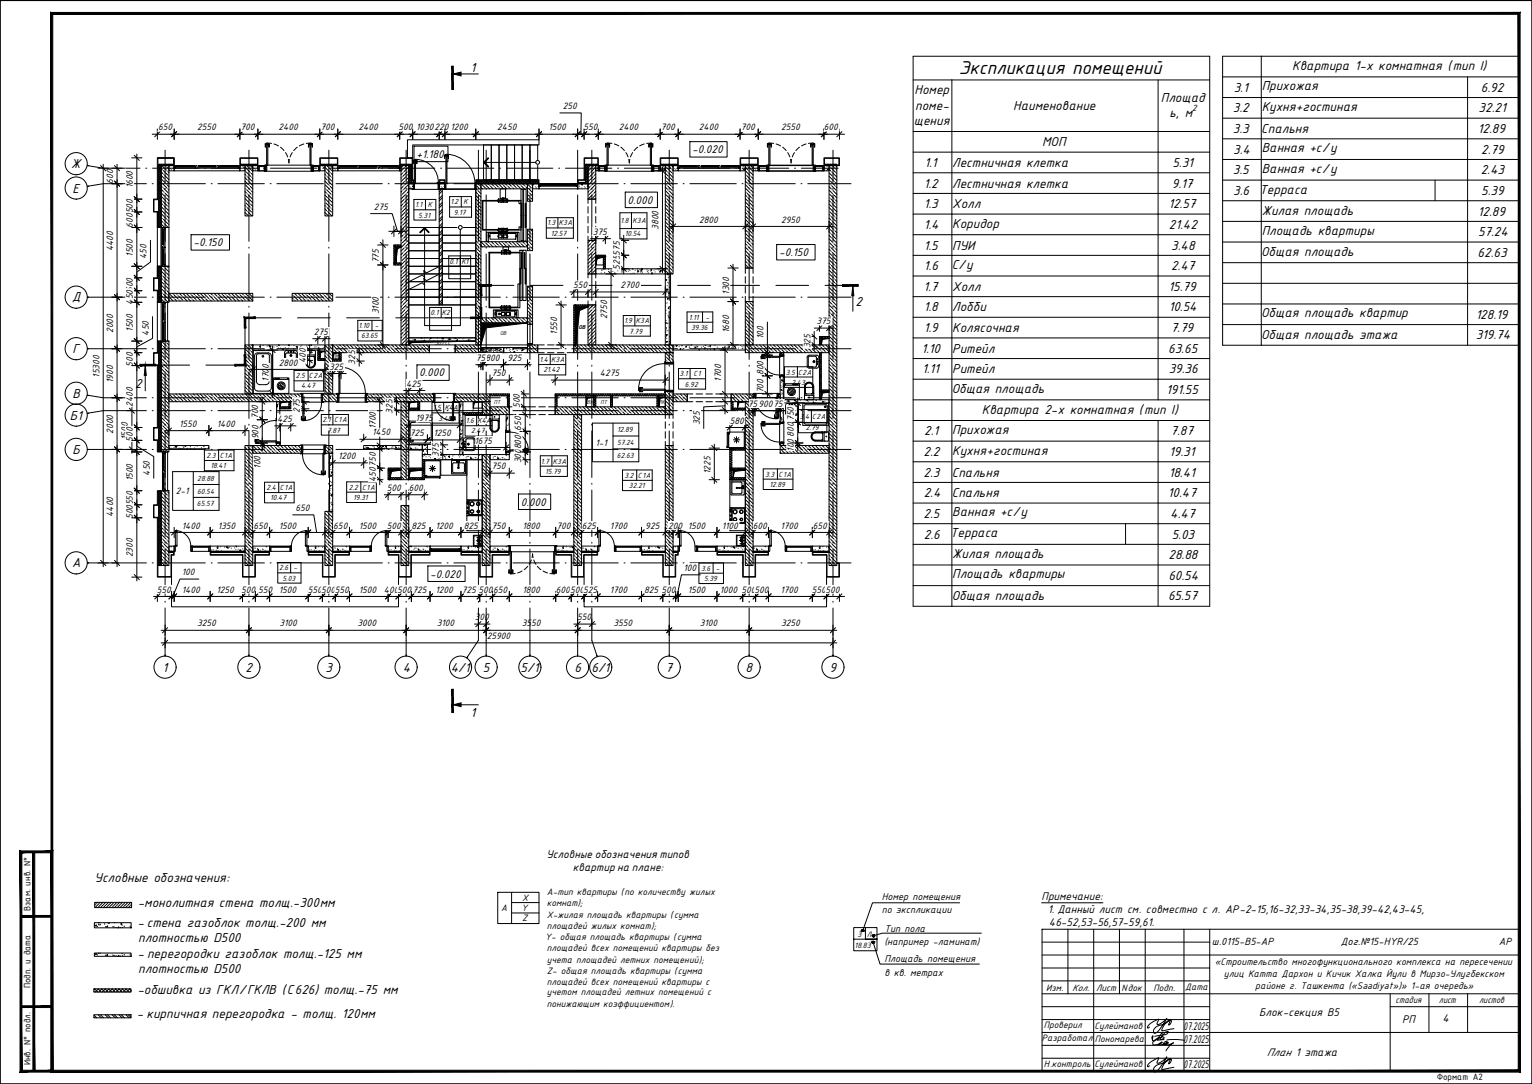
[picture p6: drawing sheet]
<svg xmlns="http://www.w3.org/2000/svg" width="594mm" height="420mm" viewBox="0 0 594 420" stroke-linecap="round" stroke-linejoin="round" font-family="sans-serif">
<defs><g id="words">
<text font-size="7.8" x="371.8" y="28.5">Экспликация помещений</text>
<g font-size="5.4">
<text x="182.5" y="27.9">1</text>
<text x="501.1" y="27.2">Квартира 1-х комнатная (тип I)</text>
<text x="478.4" y="35.6">3.1</text>
<text x="489.3" y="35">Прихожая</text>
<text x="574.3" y="35.6">6.92</text>
<text x="354.6" y="36.6">Номер</text>
<text x="450.2" y="39.5">Площад</text>
<text x="354.9" y="42.5">поме-</text>
<text x="392.9" y="42.7">Наименование</text>
<text x="453.5" y="45.3">ь, м</text>
<text x="478.1" y="43.6">3.2</text>
<text x="489.3" y="43">Кухня+гостиная</text>
<text x="573.4" y="43.6">32.21</text>
<text x="354.3" y="48.3">щения</text>
<text x="478.1" y="51.6">3.3</text>
<text x="489.1" y="51.6">Спальня</text>
<text x="573.1" y="51.6">12.89</text>
<text x="404.1" y="56.7">МОП</text>
<text x="478.2" y="59.6">3.4</text>
<text x="489.3" y="59">Ванная +с/у</text>
<text x="574.4" y="59.5">2.79</text>
<text x="27.6" y="65.2">Ж</text>
<text x="358.5" y="64.7">1.1</text>
<text x="369.3" y="64.7">Лестничная клетка</text>
<text x="454.6" y="64.7">5.31</text>
<text x="478.1" y="67.6">3.5</text>
<text x="489.3" y="67">Ванная +с/у</text>
<text x="574.2" y="67.6">2.43</text>
<text x="28.2" y="74.7">Е</text>
<text x="358.2" y="72.7">1.2</text>
<text x="369.3" y="72.7">Лестничная клетка</text>
<text x="454.5" y="72.7">9.17</text>
<text x="478.3" y="75.6">3.6</text>
<text x="488.4" y="75">Терраса</text>
<text x="574.4" y="75.6">5.39</text>
<text x="358.2" y="80.7">1.3</text>
<text x="369.3" y="80.7">Холл</text>
<text x="453.1" y="80.7">12.57</text>
<text x="489.3" y="83.3">Жилая площадь</text>
<text x="573.1" y="83.6">12.89</text>
<text x="358.2" y="88.7">1.4</text>
<text x="369.3" y="88.2">Коридор</text>
<text x="453.3" y="88.7">21.42</text>
<text x="489.3" y="91">Площадь квартиры</text>
<text x="573.2" y="91.5">57.24</text>
<text x="358.2" y="96.7">1.5</text>
<text x="369.3" y="96.7">ПУИ</text>
<text x="454.2" y="96.7">3.48</text>
<text x="489" y="99.3">Общая площадь</text>
<text x="573" y="99.6">62.63</text>
<text x="358.3" y="104.7">1.6</text>
<text x="369.1" y="104.2">C/у</text>
<text x="454.1" y="104.7">2.47</text>
<text x="358.1" y="112.7">1.7</text>
<text x="369.3" y="112.7">Холл</text>
<text x="453.2" y="112.7">15.79</text>
<text x="28" y="116.7">Д</text>
<text x="331.7" y="118.7">2</text>
<text x="358.2" y="120.7">1.8</text>
<text x="369.3" y="120.7">Лобби</text>
<text x="453.2" y="120.7">10.54</text>
<text x="489" y="123">Общая площадь квартир</text>
<text x="572.2" y="123.5">128.19</text>
<text x="358.2" y="128.7">1.9</text>
<text x="369.3" y="128.7">Колясочная</text>
<text x="454" y="128.7">7.79</text>
<text x="489" y="131.3">Общая площадь этажа</text>
<text x="572.2" y="131.5">319.74</text>
<text x="28.2" y="136.9">Г</text>
<text x="357.3" y="136.7">1.10</text>
<text x="369.3" y="136.7">Ритейл</text>
<text x="453" y="136.7">63.65</text>
<text x="357.6" y="144.7">1.11</text>
<text x="369.3" y="144.7">Ритейл</text>
<text x="453.2" y="144.7">39.36</text>
<text x="28.1" y="154.2">В</text>
<text x="52.4" y="150.4">2</text>
<text x="369.1" y="152.5">Общая площадь</text>
<text x="452.3" y="152.7">191.55</text>
<text x="380.8" y="160.4">Квартира 2-х комнатная (тип I)</text>
<text x="27.1" y="162.6">Б1</text>
<text x="358.4" y="168.7">2.1</text>
<text x="369.3" y="168.2">Прихожая</text>
<text x="453.9" y="168.7">7.87</text>
<text x="28.2" y="175.9">Б</text>
<text x="358.2" y="176.7">2.2</text>
<text x="369.3" y="176.2">Кухня+гостиная</text>
<text x="453.4" y="176.7">19.31</text>
<text x="358.2" y="184.7">2.3</text>
<text x="369.1" y="184.7">Спальня</text>
<text x="453.2" y="184.7">18.41</text>
<text x="358.2" y="192.7">2.4</text>
<text x="369.1" y="192.7">Спальня</text>
<text x="452.9" y="192.7">10.47</text>
<text x="358.2" y="200.7">2.5</text>
<text x="369.3" y="200.2">Ванная +с/у</text>
<text x="453.8" y="200.7">4.47</text>
<text x="358.2" y="208.7">2.6</text>
<text x="368.4" y="208.2">Терраса</text>
<text x="454.4" y="208.7">5.03</text>
<text x="28" y="219.9">A</text>
<text x="369.3" y="216.5">Жилая площадь</text>
<text x="453.1" y="216.7">28.88</text>
<text x="369.3" y="224.2">Площадь квартиры</text>
<text x="453.1" y="224.7">60.54</text>
<text x="369.1" y="232.5">Общая площадь</text>
<text x="452.9" y="232.7">65.57</text>
<text x="63" y="260.4">1</text>
<text x="95.2" y="260.4">2</text>
<text x="126.2" y="260.4">3</text>
<text x="156.2" y="260.4">4</text>
<text x="174.8" y="260.4">4/1</text>
<text x="187.2" y="260.4">5</text>
<text x="201.9" y="260.4">5/1</text>
<text x="222.8" y="260.4">6</text>
<text x="229.4" y="260.4">6/1</text>
<text x="258.1" y="260.4">7</text>
<text x="289.2" y="260.4">8</text>
<text x="321.7" y="260.4">9</text>
<text x="182.5" y="278">1</text>
<text x="36.7" y="341.8">Условные обозначения:</text>
<text x="53.4" y="351.7">-монолитная стена толщ.-300мм</text>
<text x="53.3" y="359.5">- стена газоблок толщ.-200 мм</text>
<text x="53.6" y="365.3">плотностью D500</text>
<text x="53.3" y="371.2">- перегородки газоблок толщ.-125 мм</text>
<text x="53.6" y="377">плотностью D500</text>
<text x="53.3" y="385.4">-обшивка из ГКЛ/ГКЛВ (С626) толщ.-75 мм</text>
<text x="53.1" y="394.7">- кирпичная перегородка - толщ. 120мм</text>
</g>
<g font-size="4.7">
<text x="268.4" y="59.4">-0.020</text>
<text x="161.5" y="61.1">+1.180</text>
<text x="243.4" y="79">0.000</text>
<text x="75.1" y="95.5">-0.150</text>
<text x="302.1" y="99.3">-0.150</text>
<text x="162.6" y="145.9">0.000</text>
<text x="202" y="196">0.000</text>
<text x="166.8" y="223.9">-0.020</text>
<text x="403.9" y="348.7">Примечание:</text>
<text x="406.4" y="353.7">1. Данный лист см. совместно с л. АР-2-15,16-32,33-34,35-38,39-42,43-45,</text>
<text x="406.8" y="358.7">46-52,53-56,57-59,61.</text>
<text x="488.3" y="394">Блок-секция B5</text>
<text x="459" y="399.1">07.2025</text>
<text x="543.7" y="396.7">РП</text>
<text x="559.4" y="396.2">4</text>
<text x="459" y="404.1">07.2025</text>
<text x="491.3" y="409.2">План 1 этажа</text>
<text x="459" y="414.1">07.2025</text>
</g>
<g font-size="4.3">
<text x="469.9" y="366.4">ш.0115-B5-АР</text>
<text x="519.9" y="366.4">Дог.№15-HYR/25</text>
<text x="581.3" y="366.4">АР</text>
</g>
<g font-size="4.2">
<text x="211.9" y="332.7">Условные обозначения типов</text>
<text x="222.2" y="337.7">квартир на плане:</text>
</g>
<g font-size="4.1">
<text x="341.9" y="348.8">Номер помещения</text>
<text x="341.9" y="354">по экспликации</text>
<text x="343" y="361.1">Тип пола</text>
<text x="343" y="366.2">(например -ламинат)</text>
<text x="343" y="373">Площадь помещения</text>
<text x="343" y="378.1">в кв. метрах</text>
</g>
<g font-size="4">
<text x="471.1" y="373.9">«Строительство многофункционального комплекса на пересечении</text>
<text x="474.6" y="378.7">улиц Катта Дархон и Кичик Халка Йули в Мирзо-Улугбекском</text>
<text x="486.8" y="383.3">районе г. Ташкента («Saadiyat»)» 1-ая очередь»</text>
<text x="541.2" y="388.7">стадия</text>
<text x="558" y="388.8">лист</text>
<text x="573.6" y="388.9">листов</text>
</g>
<g font-size="3.9">
<text x="218.3" y="42.2">250</text>
<text x="61.3" y="50.5">650</text>
<text x="76.4" y="50.5">2550</text>
<text x="93.3" y="50.5">700</text>
<text x="108" y="50.5">2400</text>
<text x="124.3" y="50.5">700</text>
<text x="139" y="50.5">2400</text>
<text x="154.6" y="50.5">500</text>
<text x="161.3" y="50.5">1030220</text>
<text x="174.7" y="50.5">1200</text>
<text x="192.8" y="50.5">2450</text>
<text x="212.7" y="50.5">1500</text>
<text x="226.3" y="50.5">550</text>
<text x="240" y="50.5">2400</text>
<text x="256.3" y="50.5">700</text>
<text x="271" y="50.5">2400</text>
<text x="287.3" y="50.5">700</text>
<text x="302.9" y="50.5">2550</text>
<text x="319.5" y="50.5">600</text>
<text x="43.9" y="71.2" transform="rotate(-90 43.9 71.2)">600</text>
<text x="51.5" y="73" transform="rotate(-90 51.5 73)">1600</text>
<text x="144.9" y="81.3">275</text>
<text x="51.5" y="88.2" transform="rotate(-90 51.5 88.2)">600500</text>
<text x="255.4" y="89" transform="rotate(-90 255.4 89)">3800</text>
<text x="271.2" y="86.3">2800</text>
<text x="302.9" y="86.3">2950</text>
<text x="229.9" y="91">375</text>
<text x="43.9" y="97.4" transform="rotate(-90 43.9 97.4)">4400</text>
<text x="51.5" y="99.5" transform="rotate(-90 51.5 99.5)">1500</text>
<text x="56.9" y="100.5" transform="rotate(-90 56.9 100.5)">450</text>
<text x="146.9" y="102.1" transform="rotate(-90 146.9 102.1)">775</text>
<text x="240.4" y="104.6" transform="rotate(-90 240.4 104.6)">525575</text>
<text x="222.3" y="111.7">550</text>
<text x="240.6" y="111.6">2700</text>
<text x="51.5" y="118.1" transform="rotate(-90 51.5 118.1)">450500</text>
<text x="282.8" y="114.2" transform="rotate(-90 282.8 114.2)">1300</text>
<text x="147" y="121.8" transform="rotate(-90 147 121.8)">3100</text>
<text x="235.4" y="123.8" transform="rotate(-90 235.4 123.8)">2750</text>
<text x="316.6" y="125.6">375</text>
<text x="43.9" y="129" transform="rotate(-90 43.9 129)">2000</text>
<text x="51.5" y="128.5" transform="rotate(-90 51.5 128.5)">1500</text>
<text x="57.7" y="130.1" transform="rotate(-90 57.7 130.1)">450</text>
<text x="121.6" y="129.8">275</text>
<text x="216.1" y="129.8" transform="rotate(-90 216.1 129.8)">1550</text>
<text x="282.8" y="129.1" transform="rotate(-90 282.8 129.1)">1680</text>
<text x="296.1" y="131.4" transform="rotate(-90 296.1 131.4)">100</text>
<text x="314.3" y="135" transform="rotate(-90 314.3 135)">325</text>
<text x="51.5" y="142.2" transform="rotate(-90 51.5 142.2)">500</text>
<text x="108.2" y="141.7">2800</text>
<text x="118.6" y="140.8" transform="rotate(-90 118.6 140.8)">400</text>
<text x="127.6" y="143.3">325</text>
<text x="137.8" y="141.3" transform="rotate(-90 137.8 141.3)">325</text>
<text x="184.5" y="139.8">75</text>
<text x="188.3" y="139.8">800</text>
<text x="196.8" y="139.8">925</text>
<text x="38.5" y="146.4" transform="rotate(-90 38.5 146.4)">15300</text>
<text x="43.9" y="148.5" transform="rotate(-90 43.9 148.5)">1900</text>
<text x="104.2" y="148" transform="rotate(-90 104.2 148)">1700</text>
<text x="157.5" y="149.9">425</text>
<text x="190.6" y="145.8">750</text>
<text x="232.6" y="145.8">4275</text>
<text x="279.6" y="148" transform="rotate(-90 279.6 148)">1700</text>
<text x="296.1" y="145.3" transform="rotate(-90 296.1 145.3)">800</text>
<text x="296.1" y="152.4" transform="rotate(-90 296.1 152.4)">700</text>
<text x="51.5" y="157.7" transform="rotate(-90 51.5 157.7)">2400</text>
<text x="116.3" y="160.1" transform="rotate(-90 116.3 160.1)">275</text>
<text x="152.2" y="160.3" transform="rotate(-90 152.2 160.3)">325</text>
<text x="201.6" y="158.2" transform="rotate(-90 201.6 158.2)">500</text>
<text x="290" y="157.6">75</text>
<text x="294.2" y="157.7">90075</text>
<text x="69.4" y="165.4">1550</text>
<text x="84" y="165.4">1400</text>
<text x="100.2" y="162.4" transform="rotate(-90 100.2 162.4)">700</text>
<text x="107.5" y="163.6">425</text>
<text x="145.7" y="166.4" transform="rotate(-90 145.7 166.4)">1700</text>
<text x="161.2" y="163.3">1975</text>
<text x="202.2" y="167" transform="rotate(-90 202.2 167)">650</text>
<text x="271.4" y="164.8" transform="rotate(-90 271.4 164.8)">325</text>
<text x="283" y="164.2">580</text>
<text x="307.8" y="163.2" transform="rotate(-90 307.8 163.2)">750</text>
<text x="43.9" y="168.1" transform="rotate(-90 43.9 168.1)">2000</text>
<text x="49.6" y="170.5" transform="rotate(-90 49.6 170.5)">1500</text>
<text x="51.5" y="171.2" transform="rotate(-90 51.5 171.2)">500</text>
<text x="100.2" y="170.3" transform="rotate(-90 100.2 170.3)">900</text>
<text x="144.3" y="168.8">1450</text>
<text x="158.9" y="169">725</text>
<text x="168.2" y="169">1250</text>
<text x="184" y="171.9">1675</text>
<text x="230.9" y="172.8">1-1</text>
<text x="307.9" y="169.2" transform="rotate(-90 307.9 169.2)">800</text>
<text x="131.2" y="177.9">1200</text>
<text x="170.2" y="177.3" transform="rotate(-90 170.2 177.3)">375</text>
<text x="202.2" y="179.6" transform="rotate(-90 202.2 179.6)">300</text>
<text x="202.2" y="174.2" transform="rotate(-90 202.2 174.2)">800</text>
<text x="307.9" y="175.1" transform="rotate(-90 307.9 175.1)">100</text>
<text x="58.1" y="184.3" transform="rotate(-90 58.1 184.3)">450</text>
<text x="101" y="181.6" transform="rotate(-90 101 181.6)">100</text>
<text x="145.7" y="180.9" transform="rotate(-90 145.7 180.9)">750</text>
<text x="190.6" y="181.9">750</text>
<text x="275.5" y="183.7" transform="rotate(-90 275.5 183.7)">1225</text>
<text x="51.5" y="186.5" transform="rotate(-90 51.5 186.5)">1500</text>
<text x="68.1" y="191.6">2-1</text>
<text x="145.7" y="186.8" transform="rotate(-90 145.7 186.8)">450</text>
<text x="150" y="190.2">500</text>
<text x="158.5" y="190.2">600</text>
<text x="43.9" y="200.4" transform="rotate(-90 43.9 200.4)">4400</text>
<text x="51.5" y="201.1" transform="rotate(-90 51.5 201.1)">500550</text>
<text x="114.6" y="198">650</text>
<text x="70.5" y="204.9">1400</text>
<text x="84.4" y="204.9">1350</text>
<text x="98.3" y="204.9">650</text>
<text x="108.2" y="204.9">1500</text>
<text x="129.3" y="204.9">650</text>
<text x="139.2" y="204.9">1500</text>
<text x="150" y="204.9">500</text>
<text x="159.6" y="204.9">825</text>
<text x="168.9" y="204.9">1200</text>
<text x="179.8" y="204.9">825</text>
<text x="190.6" y="204.9">750</text>
<text x="202.7" y="204.9">1800</text>
<text x="215.8" y="204.9">700</text>
<text x="225.6" y="204.9">625</text>
<text x="236.4" y="204.9">1700</text>
<text x="250.2" y="204.9">925</text>
<text x="259.1" y="204.9">200</text>
<text x="266.7" y="204.9">1500</text>
<text x="279.9" y="204.9">1100</text>
<text x="292" y="204.9">600</text>
<text x="302.7" y="204.9">1700</text>
<text x="315.2" y="204.9">650</text>
<text x="51.5" y="216" transform="rotate(-90 51.5 216)">2300</text>
<text x="265" y="221.3">100</text>
<text x="70.5" y="223">100</text>
<text x="60.8" y="229.7">550</text>
<text x="70.5" y="229.7">1400</text>
<text x="83.9" y="229.7">1250</text>
<text x="93.6" y="229.7">500</text>
<text x="100" y="229.7">550</text>
<text x="108.2" y="229.7">1500</text>
<text x="119.3" y="229.7">550500550</text>
<text x="139.2" y="229.7">1500</text>
<text x="148.9" y="229.7">400500</text>
<text x="159.9" y="229.7">725</text>
<text x="168.9" y="229.7">1200</text>
<text x="179.1" y="229.7">725</text>
<text x="185.6" y="229.7">500</text>
<text x="191.2" y="229.7">650</text>
<text x="202.7" y="229.7">1800</text>
<text x="215.5" y="229.7">600500525</text>
<text x="236.4" y="229.7">1700</text>
<text x="249.8" y="229.7">825</text>
<text x="256.6" y="229.7">500</text>
<text x="266.7" y="229.7">1500</text>
<text x="279.2" y="229.7">1000</text>
<text x="287.5" y="229.7">500500</text>
<text x="302.7" y="229.7">1700</text>
<text x="314.8" y="229.7">550500</text>
<text x="76.4" y="242.8">3250</text>
<text x="108.4" y="242.8">3100</text>
<text x="138.7" y="242.8">3000</text>
<text x="169.4" y="242.8">3100</text>
<text x="184.1" y="240.4">300</text>
<text x="202.4" y="242.8">3550</text>
<text x="223.8" y="240.4">550</text>
<text x="237.9" y="242.8">3550</text>
<text x="271.4" y="242.8">3100</text>
<text x="302.9" y="242.8">3250</text>
<text x="188.7" y="247.6">25900</text>
<text x="212" y="346.8">А-тип квартиры (по количеству жилых</text>
<text x="11.9" y="353.1" transform="rotate(-90 11.9 353.1)">Взам. инв. N°</text>
<text x="194.3" y="353.1">А</text>
<text x="202.2" y="353.1">Y</text>
<text x="202.5" y="349.1">X</text>
<text x="212" y="351.2">комнат);</text>
<text x="202.5" y="357.1">Z</text>
<text x="212" y="355.6">X-жилая площадь квартиры (сумма</text>
<text x="211.4" y="364.5">Y- общая площадь квартиры (сумма</text>
<text x="212" y="360.1">площадей жилых комнат);</text>
<text x="212" y="368.6">площадей всех помещений квартиры без</text>
<text x="212" y="377.5">Z- общая площадь квартиры (сумма</text>
<text x="212.1" y="373.1">учета площадей летних помещений);</text>
<text x="11.9" y="383.1" transform="rotate(-90 11.9 383.1)">Подп. и дата</text>
<text x="212" y="381.6">площадей всех помещений квартиры с</text>
<text x="405.7" y="383.9">Изм.</text>
<text x="415.7" y="383.9">Кол.</text>
<text x="425" y="383.9">Лист</text>
<text x="434.9" y="383.9">Nдок</text>
<text x="447.4" y="383.9">Подп.</text>
<text x="459.6" y="383.8">Дата</text>
<text x="212.1" y="385.8">учетом площадей летних помещений с</text>
<text x="212" y="390.2">понижающим коэффициентом).</text>
<text x="404.8" y="398.6">Проверил</text>
<text x="424.4" y="398.7">Сулейманов</text>
<text x="404" y="403.6">Разработал</text>
<text x="424.6" y="403.9">Пономарева</text>
<text x="11.9" y="412.9" transform="rotate(-90 11.9 412.9)">Инв. N° подл.</text>
<text x="404.7" y="413.6">Н.контроль</text>
<text x="424.4" y="413.7">Сулейманов</text>
<text x="557.1" y="418.7">Формат А2</text>
</g>
<text font-size="3.8" x="462.3" y="43.1">2</text>
<g font-size="3.2">
<text x="332.5" y="363.1">3</text>
<text x="336.1" y="363.1">Л</text>
<text x="331.4" y="367.3">18.83</text>
</g>
<g font-size="3.1">
<text x="161" y="80.3">1.1</text>
<text x="165.9" y="80.3">K</text>
<text x="174.6" y="79.2">1.2</text>
<text x="176" y="83.2">9.17</text>
<text x="179.8" y="79.2">K</text>
<text x="162.2" y="84.3">5.31</text>
<text x="212.1" y="87.4">1.3</text>
<text x="216.7" y="87.4">K3А</text>
<text x="240.7" y="86.5">1.8</text>
<text x="245.3" y="86.5">K3А</text>
<text x="213.6" y="91.4">12.57</text>
<text x="242.2" y="91.6">10.54</text>
<text x="174.3" y="102.2">0.1</text>
<text x="178.9" y="102.2">K1</text>
<text x="166.9" y="122.2">0.1</text>
<text x="171.3" y="122.2">K2</text>
<text x="242" y="125.3">1.9</text>
<text x="246.6" y="125.3">K3А</text>
<text x="267.1" y="123.9">1.11</text>
<text x="273.5" y="123.9">-</text>
<text x="139" y="127.2">1.10</text>
<text x="140" y="131.2">63.65</text>
<text x="145.3" y="127.2">-</text>
<text x="244" y="129.3">7.79</text>
<text x="268" y="127.9">39.36</text>
<text x="209.2" y="140.3">1.4</text>
<text x="213.8" y="140.3">K3А</text>
<text x="114.8" y="146.6">2.5</text>
<text x="119.8" y="146.6">С2А</text>
<text x="210.8" y="144.3">21.42</text>
<text x="263.5" y="145.8">3.1</text>
<text x="265.6" y="149.8">6.92</text>
<text x="268.9" y="145.8">С1</text>
<text x="304.7" y="145.2">3.5</text>
<text x="306.9" y="149.1">2.43</text>
<text x="309.5" y="145.2">С2А</text>
<text x="116.7" y="150.6">4.47</text>
<text x="167.8" y="159">1.5</text>
<text x="172.4" y="159">K4</text>
<text x="175.7" y="159">А</text>
<text x="125" y="163.7">2.1</text>
<text x="126.9" y="167.6">7.87</text>
<text x="129.6" y="163.7">С1А</text>
<text x="170" y="163">3.48</text>
<text x="180.7" y="164">1.6</text>
<text x="185.2" y="164">K4А</text>
<text x="239.3" y="167.5">12.89</text>
<text x="310.2" y="162.3">3.4</text>
<text x="312.4" y="166.8">2.79</text>
<text x="314.9" y="162.3">С2А</text>
<text x="182.8" y="168">2.47</text>
<text x="239.3" y="172.5">57.24</text>
<text x="80" y="177.5">2.3</text>
<text x="85.2" y="177.5">С1А</text>
<text x="209.8" y="179.7">1.7</text>
<text x="214.4" y="179.7">K3А</text>
<text x="239.2" y="177.5">62.63</text>
<text x="81.6" y="181.5">18.41</text>
<text x="211.4" y="183.6">15.79</text>
<text x="242.2" y="185.2">3.2</text>
<text x="247.4" y="185.2">С1А</text>
<text x="296.7" y="184.7">3.3</text>
<text x="301.9" y="184.7">С1А</text>
<text x="76.5" y="191.3">60.54</text>
<text x="76.5" y="186.3">28.88</text>
<text x="103.4" y="189.9">2.4</text>
<text x="108.5" y="189.9">С1А</text>
<text x="135.2" y="189.8">2.2</text>
<text x="140.4" y="189.8">С1А</text>
<text x="243.9" y="189.2">32.21</text>
<text x="298.3" y="188.7">12.89</text>
<text x="76.4" y="196.3">65.57</text>
<text x="104.7" y="193.9">10.47</text>
<text x="137" y="193.8">19.31</text>
<text x="108.3" y="221">2.6</text>
<text x="113.8" y="221">-</text>
<text x="271.9" y="221.2">3.6</text>
<text x="277.6" y="221.2">-</text>
<text x="109.5" y="225">5.03</text>
<text x="273.1" y="225.2">5.39</text>
</g>
<g font-size="2.3">
<text x="193.9" y="129.9">ОВ</text>
<text x="224.5" y="127.5">ОВ</text>
<text x="168.6" y="133.9">ЭО/СС</text>
<text x="128.9" y="138.7">ЛК</text>
<text x="191.5" y="156.7">ПТ</text>
<text x="227.4" y="156.7">ВК</text>
<text x="232.9" y="156.7">ПТ</text>
<text x="255.4" y="156.6">ЛК</text>
</g>
</g></defs>
<path d="M.1 .2h594v420h-594zM.1 .2h594v420h-594" fill="none" stroke="#000" stroke-width=".39"/>
<g fill="#000" stroke="#000" stroke-width=".39">
<path d="M.1 .1l.2 .2zM593.9 420.1l.2 .1z"/>
<path d="M8.1 355.5h12v-.7zM8.1 354.8h12l-12 .7z"/>
<path d="M8.1 390.5h12v-.7zM8.1 389.8h12l-12 .7z"/>
<path d="M8.5 414.8l-.7 .7 12-.7zM7.8 415.5l12-.7 .7 .7zM19.8 330.5v84.3l.7 .7zM20.5 329.8v85.7l-.7-85zM8.5 330.5h11.3l.7-.7zM7.8 329.8h12.7l-12 .7zM7.8 329.8l.7 85v-84.3zM7.8 329.8l.7 85-.7 .7z"/>
<path d="M12.8 330.2v85h.7zM12.8 330.2h.7v85z"/>
<path d="M20.5 414.8l-.7 .7 568.9-.7zM19.8 415.5l568.9-.7 .8 .7zM588.7 5.5v409.3l.8 .7zM588.7 5.5l.8-.7v410.7zM20.5 5.5h568.2l.8-.7zM19.8 4.8h569.7l-569 .7zM19.8 4.8l.7 410v-409.3zM19.8 4.8l.7 410-.7 .7z"/>
</g>
<g fill="none" stroke="#000" stroke-width=".39">
<path d="M404.1 360.2h185v55h-185zM404.1 370.2h185M404.1 375.2h65M404.1 365.2h65M414.1 360.2v25M424.1 360.2v55M434.1 360.2v25M444.1 360.2v55M459.1 360.2v55M469.1 360.2v55M404.1 385.2h185M404.1 380.2h65"/>
<path d="M404.1 390.2h65M404.1 395.2h65M445.7 398.1l-.1 .1a.39 .39 0 0 1-.6 .1 .39 .39 0 0 1 .1-.6 8.8 8.8 0 0 1 4-2.6h.2l-.2 .6a.9 .9 0 0 0-.2 1.4l1.3-.4 2.3-2-1.3 2a9.8 9.8 0 0 1-3 3.7 .72 .72 0 0 1-1-.2 .72 .72 0 0 1 .2-1 3.3 3.3 0 0 1 2.4-1.8 7.8 7.8 0 0 0 4.1-2.2l-.7 2.1 .5-.3a.97 .97 0 0 0 .2-1.7 5.3 5.3 0 0 0-3.3 4.2l4.6-.8M539.1 390.2h50M539.1 385.2v30M554.1 385.2v15M569.1 385.2v15M404.1 400.2h185M404.1 405.2h65M404.1 410.2h65M445.7 413.1l-.1 .1a.4 .4 0 0 1-.7 .1 .4 .4 0 0 1 .2-.6 8.8 8.8 0 0 1 4-2.7l.2 .1-.2 .6a.88 .88 0 0 0-.2 1.4l1.9-.8 1.7-1.6-1.3 2a8.8 8.8 0 0 1-3 3.7 .52 .52 0 0 1-.6 .1 .52 .52 0 0 1-.3-.5 2.68 2.68 0 0 1 2.5-2.6 8.3 8.3 0 0 0 4.1-2.2l-.7 2.1 .5-.3a.97 .97 0 0 0 .2-1.7l-1.1 .4-.8 .8-1.3 2.1a.55 .55 0 0 0-.1 .8 .55 .55 0 0 0 .8 0l3.8-.7"/>
</g>
<!-- layer: 1 -->
<path d="M447.8 401.7l3.3-.5a1.51 1.51 0 0 0 1.9-1.4 1.98 1.98 0 0 0-2.1 1.4l-.8 1a.42 .42 0 0 0-.2 .6 .42 .42 0 0 0 .7 0l.5-.2a.44 .44 0 0 0 .2-.7 .44 .44 0 0 0-.7 0l-.9 .4a.7 .7 0 0 0-.7 .9l2.4-.2M449.9 402.1l-1.3 .5a1.7 1.7 0 0 0-1.5 2.3h.1a4.4 4.4 0 0 0 3.2-.6l.3-.3a.81 .81 0 0 0-1.1 .5l.1 .5 1.5-.3 1.4-.8-.3-.3a.99 .99 0 0 0-1 1.2h.7l1.1-.6a.56 .56 0 0 0-.8 .1 .56 .56 0 0 0 .1 .8 .56 .56 0 0 0 .8-.1l1.8-.8-1.3 .9-1.6 2.2M450.7 400.5l.2-.3-1.6 1.9a2.15 2.15 0 0 1-2 1.3l-.2-.1a1.16 1.16 0 0 1 0-1.8l-.1 1.6M452.6 403.1l2.9-.2 3.7 .3" fill="none" stroke="#000" stroke-width=".39"/>
<!-- layer: 0 -->
<g fill="none" stroke="#000" stroke-width=".39">
<path d="M175.5 28.7h10M354.1 21.8h115v213.2h-115zM354.1 31h115M369.1 31v204M449.1 31v124M474.1 21.8h115v112h-115zM474.1 29.8h115M474.1 37.8h115M489.1 21.8v112M569.1 29.8v104M158 54.2h51v2h-49v5h-2zM160.5 56.6h13.2v6.1h-13.2z"/>
<path d="M187.5 56.2h3v13.5h-3zM190.5 56.2h3v13.5h-3zM193.5 56.2h3v13.5h-3zM196.5 56.2h3v13.5h-3zM199.5 56.2h3v13.5h-3zM202.5 56.2h3v13.5h-3zM205.5 56.2h3v13.5h-3zM267.5 54.9h14.5v6h-14.5zM354.1 51h115M354.1 59h115M474.1 45.8h115M474.1 53.8h115"/>
<path d="M39 64.2l2 2M44.4 70.2l2 2M44.4 64.2l2 2M67.5 64.2h25.5v2h-25.5zM100 64.2h24v2h-24zM131 64.2h24v2h-24zM158.5 73.2h26v15h-26zM187 77.7h15v1.3h-.7v-1.1h-14v11h14v-1h.7v1.3h-15zM193.1 77.6v.4v-.4M193.1 78h.2M193.1 77.6h.2M193.3 78h.1"/>
<path d="M193.3 77.5h.1M193.4 78.4h.1M193.4 77.2h1.2M193.4 77.1v1.2h.7h.5l.1-1.2M193.4 77.1v1.3M193.9 73.2h2.2v3.7h-2.2zM194.6 76.9h.9M194.6 77h.3M194.7 78.4h.1M194.7 77.1h.1M194.7 77.5l.1 .1M194.7 77.5v.5"/>
<path d="M194.7 78h.2M194.9 77.7v.3v-.3M194.9 77.2v.3l.2-.3M194.9 77.1h.1M194.9 77h.1M195 77v.1M195.1 77.7v.3v-.3M195.1 77.1h.1M195.1 77h.1M195.1 77h.3M195.1 78h.2M195.3 77.5v.5"/>
<path d="M195.3 77.1v1.2h.6h.7v-1.2M195.3 77.5l-.1 .1M195.3 78.4h.1M195.3 77.1h.1M195.3 77.2h1.3M195.4 76.9h.1M196.6 78.4h.1M196.6 77.1h.1M196.7 77.5v.5M196.7 78h.2M196.7 77.6h.2M196.9 77.6v.4v-.4"/>
<path d="M202 73.4h.7v20h-.7zM202.1 78.8h.3v4.6h-.3zM203 73.4h1v20h-1zM203.6 78.8h.4v4.6h-.4zM209 71.2h15v2h-15zM228 78.8v-1.6h3v1.6M232 64.2h24v2h-24zM242.5 74.5h12.4v6h-12.4zM263 64.2h24v2h-24zM294 64.2h25.5v2h-25.5zM354.1 67h115M354.1 75h115"/>
<path d="M474.1 61.8h115M474.1 69.8h115M474.1 77.8h115M556.5 69.8v8M61 88.2h1.5v15h-1.5zM62.5 88.2h3v15h-3zM74.1 91h14.9v5.9h-14.9zM158.5 88.2h11.8v3h-11.8zM158.5 91.2h11.8v3h-11.8zM158.5 94.2h11.8v3h-11.8zM158.5 97.2h11.8v3h-11.8zM171.5 88.2h13v3h-13z"/>
<path d="M171.5 91.2h13v3h-13zM171.5 94.2h13v3h-13zM171.5 97.2h13v3h-13zM188.7 90h12.6v3.7h-.7v-3.4h-11.2v3.4h-.7zM189.4 91.1v.9l.1-.3M189.4 91.2h.1M189.5 91.2v.3M189.5 91.5h.1M189.5 91.7h.1M189.5 91.6h.1M189.6 91.5h.1M189.6 91.7h.1"/>
<path d="M189.6 97.8h12v.2h-11.7v21h10.9v-9h.8v9.3h-12zM189.7 91.5h.3l-.3 .2M189.9 91.6h.1M190 90.5h10v2.2h-10zM193.1 89.3v-.4v.4M193.1 89.3h.2M193.2 91.4v.4M193.3 91.4v.4M193.3 89.4h.1M193.3 91.3h.1M193.3 91.9h.1M193.4 88.9h-.3"/>
<path d="M193.4 88.5v1.2zM193.4 91v1.2M193.4 91h.1M193.4 92.2h.1M193.4 89.7h1.2M193.4 88.5h.6M193.4 91h1.3l-.1 1.2h-1.2zM194 88.6h.1M194 88.5h.6M194.5 97.2v1.3zM194.5 97.6v.5M194.5 97.3h.6"/>
<path d="M194.5 98.4h1.2M194.6 90h.9M194.6 89.9h.3M194.7 88.5h.1M194.7 89.7h.1M194.7 88.5v1.2M194.7 91h.1M194.7 92.2h.1M194.7 88.9h.2M194.7 91.4h.6M194.7 91.8h.6M194.7 88.9v.5"/>
<path d="M194.7 89.3h.1M194.9 89.2v-.3v.3M194.9 89.9h.1M194.9 89.7h.1M194.9 89.7v-.3l.2 .3M195 89.7v.2M195 95.7h2.2v1.3h-2.2zM195.1 89.2v-.3v.3M195.1 89.7h.1M195.1 89.9h.1M195.1 89.9h.3M195.1 97.3h.1"/>
<path d="M195.1 97.3h.6M195.2 89.3h.1M195.3 88.9v.5M195.3 88.9h-.2M195.3 88.5h.1M195.3 89.7h.1M195.3 88.5v1.2M195.3 91h.1M195.3 92.2h.1M195.3 89.7h1.3M195.3 88.5h.6M195.3 91h1.3v1.2h-1.3z"/>
<path d="M195.4 90h.1M195.6 97h1M195.7 97h.1M195.7 97.1h.3M195.8 97.2v1.3zM195.8 97.6h.1M195.9 88.6h.1M196 98.1h-.2M196 88.5h.6M196 97.8v.3zM196 97.2v.4l.2-.4M196 97.2h.1"/>
<path d="M196 97.1h.1M196.1 97.1v.1M196.2 97.8v.3zM196.2 97.2h.1M196.2 97.1h.1M196.2 97.1h.3M196.2 98.1h.2M196.4 97.2v1.3zM196.4 97.6v.5M196.4 98.4h1.3M196.4 97.3h.6M196.5 97h.1"/>
<path d="M196.6 88.5v1.2M196.6 88.5h.1M196.6 89.7h.1M196.6 91h.1M196.6 92.2h.1M196.7 91.4v.5M196.7 88.9h.2M196.7 91.8l.2-.4-.1 .4M196.7 88.9v.5M196.7 89.3h.2M196.7 91.4h.1M196.9 89.3v-.4v.4"/>
<path d="M197 97.3h.1M197.1 97.3h.6M197.7 97.2l.1 1.3zM197.8 97.6h.1M197.8 97.6h.2v.5h-.2zM200.3 91.5h-.3l.3 .2M200.4 91.7h.1M200.4 91.5h.1M200.4 91.6h.1M200.5 91.5h.1M200.5 91.7h.1M200.5 91.2v.3"/>
<path d="M200.6 91.2h.1M200.6 91.1v.9l-.1-.3M201.6 97h.9v19.5h-.9zM202 98h.4v6.1h-.4zM202.1 83.4h.3v4.7h-.3zM202.8 97h1.2v19.5h-1.2zM203.3 98h.3v6.1h-.3zM203.6 83.4h.4v4.7h-.4zM228 91.5v1.7h3v-1.7M228 80.1v2.5M228 83.9v2.5M228 87.7v2.6"/>
<path d="M231 99.7h3v3h-3zM231 80.1v2.5M231 83.9v2.5M231 87.7v2.6M301.2 94.8h14.9v6h-14.9zM354.1 91h115M354.1 83h115M354.1 99h115M474.1 85.8h115M474.1 93.8h115M44.4 114.2l2 2M61 117.2h1.5v15h-1.5z"/>
<path d="M63 117.2h2v15h-2zM158.5 100.2h11.8v3h-11.8zM158.5 103.2h11.8v3h-11.8zM158.5 106.2h11.8v3h-11.8zM158.5 109.2h11.8v3h-11.8zM158.5 112.2h11.8v3h-11.8zM158.5 115.2h11.8v3h-11.8zM158.5 118.2h26v12.7h-26zM171.5 100.2h13v3h-13zM171.5 103.2h13v3h-13zM171.5 106.2h13v3h-13zM171.5 109.2h13v3h-13z"/>
<path d="M171.5 112.2h13v3h-13zM171.5 115.2h13v3h-13zM194.2 119.4v-.4v.4M194.2 119.4h.2M194.4 119l.1 .5M194.5 119h-.3M194.5 118.6h.1M194.5 119.8h.1M194.5 119.8h.6M195.1 119.8h.1M195.1 119.8h.6M195.8 118.6h.1"/>
<path d="M195.8 118.6v1.2l-.1-1.2h-.4h-.8v1.2M195.8 119h.2M195.9 119.4l-.1 .1M196 119v.3zM196 120h.1M196 119.8h.1M196 119.8v-.3l.2 .3M196.1 119.8v.2M196.2 119v.3zM196.2 119.8h.1M196.2 120h.1M196.4 119v.5"/>
<path d="M196.4 119h-.2M196.4 118.6h.1M196.4 119.8h.1M196.4 119.8h.6M197 119.8h.1M197.1 119.8h.6M197.7 118.6h.1M197.8 118.6v1.2l-.1-1.2h-.4h-.9v1.2M197.8 119h.2M197.8 119.5h.1M197.8 119.4h.2M198 119.4v-.4v.4"/>
<path d="M199.3 110.6h-12.8v12.6h-14M201.6 104h.4v6.1h-.4zM203.6 104h.4v6.1h-.4zM205.6 110.6h12.7M224.7 110.6h12.7M228 116.6v1.6h3v-1.6M228 107.7v-1.5h3v1.5M228 109v2.5M228 112.8v2.6M231 109v2.5M231 112.8v2.6M243.7 110.6h12.7"/>
<path d="M262.8 110.6h12.7M281.8 110.6h12.7M289 114.9v2h3v-2M289 106v-2.1h3v2.1M289 107.2v2.6M289 111v2.6M292 107.2v2.6M292 111v2.6M300.9 110.6h12.7M319.9 110.6h12.8M330.7 114.6v6.1M354.1 107h115"/>
<path d="M354.1 115h115M474.1 101.8h115M474.1 109.8h115M474.1 117.8h115M44.4 134.2l2 2M109 123.2h-14v18.3h-15.1M115.4 123.2h12.7M129 136.7h2.5v2.5h-2.5zM134.4 123.2h12.7M153.5 123.2h12.7M166.5 133.7h10v3h-10zM186.5 134.7h18"/>
<path d="M186.5 133.7h18M191.3 120.1h9.6v3.1h-.7v-2.8h-8.2v2.8h-.7zM192 121.2v.9l.1-.3M192 121.3h.1M192.1 121.3v.3M192.1 121.6h.1M192.1 121.7l.5-.1-.5 .2M192.1 121.8h.1M192.5 121.7h.1M192.6 120.6h7v2.2h-7zM194.4 121.5v.4M194.4 122h.1"/>
<path d="M194.5 121.4l-.1 .6M194.5 121.1v1.2M194.5 121.1h.1M194.5 122.3h.1M194.5 122.3h1.2M194.5 121.1h1.2M195.6 120.1h1M195.7 120.1h.1M195.7 120h.3M195.8 121.1v1.2zM195.8 121.5h.6M195.8 121.9h.6"/>
<path d="M196.2 120h.3M196.4 121.1v1.2M196.4 121.1h.1M196.4 122.3h.1M196.4 122.3h1.3M196.4 121.1h1.3M196.5 120.1h.1M197.7 121.1v1.2zM197.8 121.5h.1M197.8 122h.1M197.8 121.9h.2M197.9 121.5l.1 .4z"/>
<path d="M200.1 121.7l-.5-.1 .5 .2M200.1 121.6h.1M200.1 121.8h.1M200.1 121.3v.3M200.1 121.8v.3M200.2 121.3h.1M200.2 121.2v.9M204.5 125.7h2v7.5h-2zM211 133.7h-2.5v3h2.5M212.3 133.7h2.6M212.3 136.7h2.6M216.1 133.7h2.6"/>
<path d="M216.1 136.7h2.6M219.9 133.7h2.6v3h-2.6M354.1 123h115M354.1 131h115M354.1 139h115M474.1 125.8h115M44.4 153.2l2 2M50.1 158.2l2 2M56.3 145.5v6M58.3 141.5h15.2M161.7 141.4h12.5v6h-12.5zM183.5 155.7h3.5v2.5h-3.5z"/>
<path d="M200 157.7h-2.5v3h2.5M201.3 157.7h2.5M205.1 157.7h2.6M208.9 157.7h2.6M212.7 157.7h2.6v3h-2.6M227.3 153.9h3v3.8h-3zM255.5 153.9h2.5v3.8h-2.5zM268.7 152.7h-2.2v3h2.2M269.9 155.7h2.6M269.9 152.7h2.6M273.7 155.7h2.6M273.7 152.7h2.6"/>
<path d="M277.6 155.7h2.5M277.6 152.7h2.5M281.4 152.7h2.1v3h-2.1M354.1 147h115M354.1 155h115M44.4 173.2l2 2M50.1 173.2l2 2M63 175.2h2v15h-2zM201.3 160.7h2.5M205.1 160.7h2.6M208.9 160.7h2.6M258 162.2v-1.5h3v1.5"/>
<path d="M258 171.1v1.6h3v-1.6M258 163.5v2.5M258 167.3v2.5M261 163.5v2.5M261 167.3v2.5M354.1 163h115M354.1 171h115M354.1 179h115M449.1 163v72M201.1 191.5h12.4v6h-12.4zM354.1 187h115M354.1 195h115"/>
<path d="M39 217.2l2 2M44.4 217.2l2 2M165.9 219.4h14.5v6h-14.5zM166.8 211.7h11.9v2h-11.9zM354.1 203h115M354.1 211h115M354.1 219h115M436.5 203v8M66.5 223.7v11.5h88v-11.5M226.5 223.7v11.5h94v-11.5M354.1 227h115M65 243.3l-2 2"/>
<path d="M65 248.2l-2 1.9M97.5 243.3l-2 2M128.5 243.3l-2 2M158.5 243.3l-2 2M186.5 240.9l-2 2M189.5 240.9l-2 2M189.5 243.3l-2 2M225 240.9l-2 2M225 243.3l-2 2M230.5 240.9l-2 2M260.5 243.3l-2 2M291.5 243.3l-2 2"/>
<path d="M324 243.3l-2 2M324 248.2l-2 1.9M175.5 273.2h10M37 350.6l-.3 .2M37.3 358.5l.1 .4h-.4zM37.8 349.8l-.3 .3M38 351.7l-.1 .1M38.1 357.6h.3M38.5 350.2l-1.4 1.3M39.5 351.2l-.5 .6M39.9 349.8l-1.3 1.3M41 349.8l-.9 .9"/>
<path d="M41 350.9l-.9 .9M41.7 358.9l.1 .4-.4-.1zM42.1 349.8l-.6 .5M42.5 350.4l-1.3 1.4M43.2 349.8l-.2 .1M43.6 351.5l-.3 .3M44 350.1l-1.4 1.3M45.1 351.1l-.7 .7M45.3 349.8l-1.2 1.2M45.7 359.6l.3-.3 .1 .3M45.7 359.6h.1M46.4 349.8l-.8 .8"/>
<path d="M46.5 350.7l-1 1.1M46.8 358.1l.4-.2-.1 .4zM47.5 349.8l-.5 .4M48 350.3l-1.3 1.4M49.1 351.4l-.4 .4M49.5 349.9l-1.4 1.3M50.6 351l-.8 .8M50.7 349.8l-1.1 1.1M51 351.6l-.1 .2M193 345.9h16v12.1h-16zM198.4 345.9v12.1M198.4 349.8h10.6"/>
<path d="M198.4 353.9h10.6M372.1 349.9h-33.8l-3.6 10.4M403.9 349.9h23.8M37.3 369.5l.1 .4h-.4zM41.7 369.9l.1 .4h-.4zM45.7 370.7l.3-.4 .1 .4M45.7 370.7h.1M338.6 365.2l2.7 8.5h38.5M380.5 361.7h-38.3l-3.5 1M36.4 384.4l.1 .1M36.7 383.3l1.2 1.2M36.8 383.3l-.4 .4"/>
<path d="M38.1 383.3l1.2 1.2M38.2 383.3l-1.2 1.2M39.4 383.3l1.2 1.2M39.5 383.3l-1.2 1.2M40.7 383.3l1.3 1.2M40.9 383.3l-1.2 1.2M42.1 383.3l1.2 1.2M42.2 383.3l-1.2 1.2M43.4 383.3l1.2 1.2M43.6 383.3l-1.3 1.2M44.8 383.3l1.2 1.2M44.9 383.3l-1.2 1.2"/>
<path d="M46.2 383.3l1.1 1.2M46.2 383.3l-1.1 1.2M47.5 383.3l1.2 1.2M47.6 383.3l-1.2 1.2M48.8 383.3l1.3 1.2M49 383.3l-1.2 1.2M50.2 383.3l.6 .7M50.3 383.3l-1.2 1.2M50.8 384.1l-.4 .4"/>
<circle cx="193.6" cy="121.7" r=".32"/>
<circle cx="334.6" cy="360.7" r=".36"/>
<circle cx="338.6" cy="365.2" r=".36"/>
<circle cx="338.7" cy="362.7" r=".36"/>
</g>
<g fill="#000" stroke="#000" stroke-width=".39">
<path d="M175.8 28.7l3-.8v1.5zM330.7 110.6l.4 4h-.8zM330.7 110.3l1 .4-1 .3zM331.7 110.7l1-.4v.7zM55.3 141.5l1-.3v.6zM54.3 141.2l1 .3-1 .3zM56.3 141.5l.4 4h-.8zM175.8 273.2l3-.8v1.5zM338.6 363.1h.3zM338.6 362.4h.3z"/>
<path d="M175.2 25.7l.6 3v-3zM175.2 25.7l.6 3h-.6zM175.2 28.7l.6 6v-6zM175.2 28.7l.6 6h-.6z"/>
<path d="M186.2 110.3v4.3h.6zM186.2 110.3l.6 .7v3.6zM186.2 110.3l.6 .7 3.7-.7zM186.8 111l3.7-.7v.7z"/>
<path d="M326.7 110.3v.7l6-.7zM326.7 111l6-.7v.7z"/>
<path d="M94.7 122.9v4.3h.6zM94.7 122.9l.6 .6v3.7zM94.7 122.9l.6 .6 3.7-.6zM95.3 123.5l3.7-.6v.6z"/>
<path d="M124 136.2l.4 .4-.4 2.3zM124 136.2l.4 .4 1.6-.4z"/>
<path d="M129 136.7l.4 .4-.4 2.1zM129 136.7l.4 .4 2.1-.4z"/>
<path d="M182.5 122.9v.6l3.7-.6zM182.5 123.5l3.7-.6 .6 .6zM186.2 119.2v3.7l.6 .6zM186.2 119.2h.6v4.3z"/>
<path d="M318.5 131.2l.4 .4-.4 2.1zM318.5 131.2l.4 .4 2.6-.4z"/>
<path d="M54.3 141.8h6v-.6zM54.3 141.2h6l-6 .6z"/>
<path d="M91 141.2v.6l3.7-.6zM91 141.8l3.7-.6 .6 .6zM94.7 137.5v3.7l.6 .6zM94.7 137.5h.6v4.3z"/>
<path d="M175.2 273.2v3h.6zM175.2 273.2h.6v3zM175.2 267.2v6h.6zM175.2 267.2h.6v6z"/>
<path d="M334.5 360.3h.2zM334.5 360.3h.2z"/>
<path d="M334.4 361h.3zM334.4 361h.3z"/>
<path d="M334.4 361h.3zM334.4 361h.3z"/>
<path d="M334.4 360.3h.3zM334.4 360.3h.3z"/>
<path d="M334.4 360.3h.3zM334.4 360.3h.3z"/>
<path d="M334.4 360.3l.4 .1zM334.4 360.3l.4 .1z"/>
<path d="M334.4 361h.3zM334.4 361h.3z"/>
<path d="M334.4 360.4h.4zM334.3 360.4h.5z"/>
<path d="M334.4 361h.4zM334.4 361h.3z"/>
<path d="M334.3 360.4h.5zM334.3 360.4h.5z"/>
<path d="M334.3 360.4h.6zM334.3 360.4h.6z"/>
<path d="M334.3 360.9l.5 .1zM334.3 360.9l.5 .1z"/>
<path d="M334.3 361h.5zM334.3 361h.5z"/>
<path d="M334.3 360.4l.6 .1zM334.3 360.4l.6 .1z"/>
<path d="M334.3 360.5h.6zM334.3 360.5h.6z"/>
<path d="M334.3 360.9h.6zM334.3 360.9h.5z"/>
<path d="M334.2 360.5l.7 .1zM334.2 360.5l.7 .1zM334.2 360.6h.7zM334.2 360.6h.7z"/>
<path d="M334.2 360.6h.8zM334.2 360.6h.8z"/>
<path d="M334.2 360.8h.7zM334.2 360.8h.8z"/>
<path d="M334.2 360.8h.7zM334.2 360.8h.7z"/>
<path d="M334.2 360.8h.7zM334.2 360.8h.7z"/>
<path d="M334.2 360.8h.7zM334.2 360.8l.7 .1zM334.3 360.9h.6zM334.3 360.9h.6z"/>
<path d="M334.2 360.6h.8zM334.2 360.6h.8z"/>
<path d="M334.2 360.6l.8 .1zM334.2 360.6l.8 .1z"/>
<path d="M334.2 360.7h.8zM334.2 360.7h.8z"/>
<path d="M334.2 360.7l.8 .1zM334.2 360.7l.8 .1z"/>
<path d="M338.5 364.9h.2zM338.5 364.9h.2z"/>
<path d="M338.5 364.9h.3zM338.4 364.9h.4zM338.4 364.9h.4zM338.4 364.9h.4z"/>
<path d="M338.5 365.6h.2zM338.5 365.6h.2z"/>
<path d="M338.4 364.9l.4 .1zM338.4 364.9l.4 .1z"/>
<path d="M338.4 365.6h.4zM338.4 365.6h.3z"/>
<path d="M338.4 365h.5zM338.3 365h.6z"/>
<path d="M338.4 365.5h.4zM338.4 365.5l.4 .1zM338.4 365.6h.4zM338.4 365.6h.4z"/>
<path d="M338.6 362.4h.3zM338.6 362.4h.3z"/>
<path d="M338.3 365h.6zM338.3 365h.6z"/>
<path d="M338.3 365h.6zM338.3 365h.6zM338.3 365h.6zM338.3 365h.6z"/>
<path d="M338.3 365.5h.6zM338.3 365.5h.6z"/>
<path d="M338.3 365.5h.6zM338.3 365.5h.5z"/>
<path d="M338.6 362.4h.3zM338.6 362.4h.3z"/>
<path d="M338.6 363.1h.3zM338.6 363.1h.3zM338.6 363.1h.3z"/>
<path d="M338.3 365l.6 .1zM338.3 365l.6 .1z"/>
<path d="M338.3 365.5h.6zM338.3 365.5h.6z"/>
<path d="M338.3 365.5h.6zM338.3 365.5h.6z"/>
<path d="M338.6 363.1h.3zM338.6 363.1h.4z"/>
<path d="M338.6 363.1h.3zM338.6 363.1h.3z"/>
<path d="M338.3 365.1h.6zM338.3 365.1h.6z"/>
<path d="M338.3 365.1l.6 .1zM338.3 365.1l.6 .1z"/>
<path d="M338.3 365.2h.7zM338.2 365.2h.8z"/>
<path d="M338.3 365.4h.6zM338.3 365.4h.6z"/>
<path d="M338.3 365.4h.6zM338.3 365.4l.6 .1z"/>
<path d="M338.6 362.4h.4zM338.6 362.4h.4z"/>
<path d="M338.6 362.4l.4 .1zM338.6 362.4l.4 .1z"/>
<path d="M338.5 362.5h.5zM338.5 362.5h.5z"/>
<path d="M338.5 363l.5 .1zM338.5 363l.5 .1z"/>
<path d="M338.2 365.2h.8zM338.2 365.2h.8z"/>
<path d="M338.2 365.2l.8 .1zM338.2 365.2l.8 .1z"/>
<path d="M338.2 365.3h.8zM338.2 365.3h.8z"/>
<path d="M338.2 365.3h.8zM338.2 365.3h.8z"/>
<path d="M338.2 365.3h.8zM338.2 365.3l.7 .1zM338.3 365.4h.6zM338.3 365.4h.6z"/>
<path d="M338.5 363h.5zM338.5 363h.5z"/>
<path d="M338.5 362.5h.6zM338.5 362.5h.6z"/>
<path d="M338.5 362.5h.6zM338.5 362.5h.6z"/>
<path d="M338.4 362.5l.7 .1zM338.4 362.5l.7 .1z"/>
<path d="M338.4 362.9l.7 .1zM338.4 362.9l.7 .1z"/>
<path d="M338.5 363h.6zM338.5 363h.5z"/>
<path d="M338.4 362.6h.7zM338.4 362.6h.7z"/>
<path d="M338.4 362.6h.7zM338.4 362.6h.7z"/>
<path d="M338.4 362.6l.7 .1zM338.4 362.6l.7 .1z"/>
<path d="M338.4 362.7h.7zM338.4 362.7h.7z"/>
<path d="M338.4 362.7l.7 .1zM338.4 362.7l.7 .1zM338.4 362.8h.7zM338.4 362.8h.7z"/>
<path d="M338.4 362.8h.7zM338.4 362.8h.7z"/>
<path d="M338.4 362.8h.7zM338.4 362.8h.7z"/>
<path d="M338.4 362.8l.7 .1zM338.4 362.8l.7 .1z"/>
<path d="M338.4 362.9h.7zM338.4 362.9h.7zM338.4 362.9h.7zM338.4 362.9h.7z"/>
<circle cx="37.2" cy="350.3" r=".07"/>
<circle cx="38.9" cy="358.3" r=".07"/>
<circle cx="39.8" cy="351" r=".07"/>
<circle cx="40.6" cy="358.1" r=".07"/>
<circle cx="41" cy="359.2" r=".07"/>
<circle cx="41.3" cy="350.6" r=".07"/>
<circle cx="42" cy="357.8" r=".07"/>
<circle cx="42.3" cy="351.7" r=".07"/>
<circle cx="42.3" cy="357.8" r=".07"/>
<circle cx="43.8" cy="351.2" r=".07"/>
<circle cx="44.2" cy="359.3" r=".07"/>
<circle cx="45.3" cy="350.8" r=".07"/>
<circle cx="46.6" cy="359.5" r=".07"/>
<circle cx="46.8" cy="350.4" r=".07"/>
<circle cx="47.9" cy="351.5" r=".07"/>
<circle cx="48.2" cy="359" r=".07"/>
<circle cx="48.3" cy="350" r=".07"/>
<circle cx="50.5" cy="359" r=".07"/>
<circle cx="50.8" cy="359.6" r=".07"/>
<circle cx="50.8" cy="350.7" r=".07"/>
<circle cx="38.2" cy="369.5" r=".07"/>
<circle cx="38.8" cy="369.5" r=".07"/>
<circle cx="44.2" cy="370.4" r=".07"/>
<circle cx="47.3" cy="369.6" r=".07"/>
<circle cx="48.2" cy="370.1" r=".07"/>
<circle cx="50.5" cy="370.1" r=".07"/>
</g>
<path d="M36.7 349.8h14.3v2h-14.3z" fill="none" stroke="#000" stroke-width=".39"/>
<g fill="none" stroke="#000" stroke-width=".39">
<path d="M65.5 64.2h2v2h-2zM93 64.2h2v2h-2zM98 64.2h2v2h-2zM124 64.2h2v2h-2zM129 64.2h2v2h-2zM155 64.2h.5v2h-.5zM158.5 71.2h1.8v2h-1.8zM170.3 71.2h2.2v2h-2.2zM206.5 71.2h2.5v2h-2.5zM224 71.2h4v2h-4zM231 64.2h1v2h-1zM256 64.2h2v2h-2z"/>
<path d="M261 64.2h2v2h-2zM287 64.2h2v2h-2zM292 64.2h2v2h-2zM319.5 64.2h2v2h-2zM231 104.2h27v2h-27zM258 106.2h2v27.5h-2zM98 133.7h28v2h-28zM158.5 130.9h26v1.3h-26zM186.5 134.7h.8v2h-.8zM195.3 134.7h9.2v2h-9.2zM261 133.7h28v2h-28zM302.5 136.7h1.3v1h-1.3z"/>
<path d="M107.2 155.7h1.3v7h-1.3zM178.3 155.7h1.2v20.5h-1.2zM292 152.7h.7v1.2h-.7zM301.8 152.7h.7v1.2h-.7zM302.5 145.7h1.3v18h-1.3zM303.8 154.9h17.7v1.3h-17.7zM65.5 172.7h15.5v1.2h-15.5zM107.2 171.7h1.3v1h-1.3zM127.8 175.7h1.2v22.5h-1.2zM141 172.7h14.5v1.2h-14.5zM158.5 172.4h5.3v2.1h-5.3zM163.8 176.2h23.2v2h-23.2z"/>
<path d="M163.8 172.4h1.9v3.8h-1.9zM190 176.2h7.5v2h-7.5zM196.3 175.2h1.2v1h-1.2zM196.3 160.7h1.2v6.5h-1.2zM302.5 171.7h1.3v1h-1.3zM65.5 211.7h2v2h-2zM81.5 211.7h13.5v2h-13.5zM98 211.7h6.5v2h-6.5zM119.5 211.7h6.5v2h-6.5zM129 211.7h6.5v2h-6.5zM150.5 211.7h5v2h-5zM158.5 211.7h8.3v2h-8.3z"/>
<path d="M178.7 211.7h8.3v2h-8.3zM190 211.7h7.5v2h-7.5zM215.5 211.7h7v2h-7zM225.5 211.7h6.2v2h-6.2zM248.8 211.7h9.2v2h-9.2zM261 211.7h2v2h-2zM278 211.7h11v2h-11zM292 211.7h6v2h-6zM315 211.7h6.5v2h-6.5zM36.6 357.6h14.3v2h-14.3zM36.6 369.4h14.3v1.3h-14.3z"/>
</g>
<g fill="none" stroke="#000" stroke-width=".39">
<path d="M152.8 95h2.7v.7h-2.7zM152.8 95.7h.7v6.2h-.7zM231 98.9h3v.8h-3zM234 98.9h.8v5.3h-.8zM152.8 101.9h2.7v.8h-2.7zM222.5 118.2h.8v15.5h-.8zM223.3 118.2h4.7v.8h-4.7zM123.2 138.9h2.8v.8h-2.8zM123.2 135.7h.8v3.2h-.8zM129 139.2h3.3v.8h-3.3zM131.5 136.7h.8v2.5h-.8zM317.8 136.7h.7v18.2h-.7z"/>
<path d="M317.8 130.4h.7v3.3h-.7zM318.5 130.4h3v.8h-3zM108.5 157.7h3.5v.8h-3.5zM112 155.7h.7v2.8h-.7zM158.5 158.2h3.5v.7h-3.5zM162 155.7h.7v3.2h-.7zM179.5 159.9h7.5v.8h-7.5zM190 152.7h7.5v.7h-7.5zM196.8 153.4h.7v4.3h-.7zM215.3 152.7h42.7v.7h-42.7zM215.3 153.4h.7v4.3h-.7zM230.3 153.4h.7v4.3h-.7z"/>
<path d="M236.7 153.4h.8v4.3h-.8zM254.8 153.4h.7v4.3h-.7zM283.5 155.7h.7v3.2h-.7zM284.2 158.2h4.8v.7h-4.8zM318.5 151.2h3v.7h-3zM163.8 178.2h.7v3.2h-.7zM283 173.7h.8v7.7h-.8zM283.8 173.7h5.2v.8h-5.2zM150.5 181.4h5v.8h-5zM150.5 182.2h.8v3.7h-.8zM151.3 185.2h4.2v.7h-4.2zM158.5 181.4h6v.8h-6z"/>
<path d="M158.5 185.2h5.3v.7h-5.3zM163.8 182.2h.7v3.7h-.7zM283 181.4h6v.8h-6zM283 182.2h.8v3.7h-.8zM283.8 185.2h5.2v.7h-5.2zM36.4 383.3h14.4v1.2h-14.4z"/>
</g>
<g fill="none" stroke="#000" stroke-width=".39">
<path d="M171.4 73.2l-1.1 1.1M171.5 75.8l-1.2 1.2M171.5 78.4l-1.2 1.3M171.5 74l-1.2 1.2M171.5 76.7l-1.2 1.2M171.5 79.4l-1.2 1.2M171.5 81.2l-1.2 1.1M171.5 83.9l-1.2 1.1M171.5 86.5l-1.2 1.3M171.5 89.2l-1.2 1.2M171.5 91.9l-1.2 1.2M171.5 94.6l-1.2 1.2"/>
<path d="M171.5 97.3l-1.2 1.2M171.5 82l-1.2 1.3M171.5 84.8l-1.2 1.1M171.5 87.5l-1.2 1.1M171.5 90.1l-1.2 1.3M171.5 92.8l-1.2 1.2M171.5 95.5l-1.2 1.2M171.5 98.2l-1.2 1.2M171.5 100l-1.2 1.2M171.5 102.7l-1.2 1.2M171.5 105.4l-1.2 1.2M171.5 108.1l-1.2 1.2"/>
<path d="M171.5 110.8l-1.2 1.2M171.5 113.5l-1.2 1.2M171.5 116.2l-1.2 1.2M171.5 100.9l-1.2 1.2M171.5 103.6l-1.2 1.2M171.5 106.3l-1.2 1.2M171.5 109l-1.2 1.2M171.5 111.7l-1.2 1.2M171.5 114.4l-1.2 1.2M171.5 117.1l-1.1 1.1M36.4 393.4l1.1 1.1M36.4 394.4l.2 .1"/>
<path d="M38.1 393.3l1.2 1.2M39 393.3l1.2 1.2M40.8 393.3l1.2 1.2M41.7 393.3l1.2 1.2M43.4 393.3l1.3 1.2M44.3 393.3l1.3 1.2M46.2 393.3l1.1 1.2M47 393.3l1.2 1.2M48.9 393.3l1.2 1.2M49.8 393.3l1 1.1"/>
</g>
<path d="M170.3 73.2h1.2v45h-1.2zM36.4 393.3h14.4v1.2h-14.4z" fill="none" stroke="#000" stroke-width=".39"/>
<g fill="none" stroke="#000" stroke-width=".39">
<path d="M61.5 79.3l1 1M61.5 78.7l1 1M61.5 78l1 1M61.5 76.7l1 .9M61.5 76l1 1M61.5 75.3l1 1M61.5 74.6l1 1M61.5 74l1 1M61.5 73.3l1 1M61.5 72.6l1 1M61.5 71.9l1 1M61.5 71.2l1 1.1"/>
<path d="M61.5 70.6l1 1M61.5 69.9l1 1M61.5 69.3l1 .9M61.5 68.6l1 1M61.5 67.9l1 1M61.5 67.2l1 1M61.5 66.5l1 1.1M61.5 65.9l1 1M61.5 65.2l1 1M61.5 64.5l1 1M61.5 63.9l.3 .3M61.9 64.2l.6 .7"/>
<path d="M61.9 63.7l-.4 .3M61.9 64.2l-.4 .4M61.9 63.7l.6 .5M62.5 79.8l-1 1M62.5 79.1l-1 1M62.5 78.4l-1 1M62.5 77.8l-1 .9M62.5 77.1l-1 1M62.5 76.4l-1 1 1 .9M62.5 75.7l-1 1.1M62.5 75.1l-1 1M62.5 74.4l-1 1"/>
<path d="M62.5 73.7l-1 1M62.5 73l-1 1M62.5 72.3l-1 1.1M62.5 71.7l-1 1M62.5 71l-1 1M62.5 70.4l-1 .9M62.5 69.7l-1 1M62.5 69l-1 1M62.5 68.3l-1 1M62.5 67.6l-1 1.1M62.5 67l-1 1M62.5 66.3l-1 1"/>
<path d="M62.5 65.6l-1 1M62.5 64.9l-1 1.1M62.5 64.3l-1 1M62.5 63.7l-.5 .5M62.6 63.7l.5 .5M63.2 63.7l-.5 .5M63.3 63.7l.5 .5M63.9 63.7l-.6 .5M64 63.7l.5 .5M64.5 63.7l-.5 .5M64.7 63.7l.4 .5M65.2 63.7l-.5 .5"/>
<path d="M65.3 63.7l.5 .5M65.4 64.2l.6-.5 .5 .5M66.1 64.2l.5-.5 .6 .5M67.2 63.7l-.5 .5M93.2 63.9l.3 .3M93.5 63.7l-.3 .3M93.7 63.7l.5 .5M94.2 63.7l-.5 .5M94.3 63.7l.5 .5M94.9 63.7l-.5 .5M95 63.7l.5 .5M95.6 63.7l-.5 .5"/>
<path d="M95.7 63.7l.5 .5M96.2 63.7l-.5 .5M96.3 63.7l.5 .5M96.9 63.7l-.5 .5M97 63.7l.5 .5M97.6 63.7l-.5 .5M97.7 63.7l.5 .5M98.3 63.7l-.5 .5M98.4 63.7l.5 .5M98.9 63.7l-.5 .5M99 63.7l.5 .5M99.6 63.7l-.5 .5"/>
<path d="M99.7 63.7l.1 .1M99.8 64.1v.1M124.2 63.9l.3 .3M124.6 63.7l-.4 .3M124.6 63.7l.6 .5M125.2 63.7l-.5 .5M125.3 63.7l.5 .5M125.9 63.7l-.5 .5M126 63.7l.5 .5M126.5 63.7l-.4 .5M126.7 63.7l.5 .5M127.2 63.7l-.5 .5"/>
<path d="M127.4 63.7l.5 .5M127.9 63.7l-.5 .5M128 63.7l.5 .5M128.6 63.7l-.5 .5M128.7 63.7l.5 .5M129.3 63.7l-.6 .5M129.3 63.7l.6 .5M129.9 63.7l-.5 .5M130 63.7l.5 .5M130.6 63.7l-.5 .5M130.7 63.7l.1 .1M130.8 64.1v.1"/>
<path d="M155.2 63.9l.3 .3M155.5 63.7l-.3 .3M155.6 63.7l.5 .5M156.2 63.7l-.5 .5M156.3 63.7l.5 .5M156.9 63.7l-.5 .5M157 63.7l.5 .5M157.6 63.7l-.5 .5M157.7 63.7l.5 .5M158.2 63.7l-.5 .5M158.3 63.7l1.2 1.2M158.5 64.5l1 1"/>
<path d="M158.5 65.2l1 1M158.5 65.9l1 1M158.5 67.2l1 1M158.5 70.6l.6 .6M158.5 69.9l1 1M158.5 69.3l1 .9M158.5 68.6l1 1M158.5 67.9l1 1M158.5 66.5l1 1.1M158.9 63.7l-.5 .5M158.9 64.2l-.4 .4M159 63.7l.5 .5"/>
<path d="M159.5 63.8l-.4 .4M159.5 71l.3 .2M159.5 70.4l-.8 .8M159.5 69.7l-1 1M159.5 69l-1 1M159.5 68.3l-1 1M159.5 67.6l-1 1.1M159.5 67l-1 1M159.5 66.3l-1 1M159.5 65.6l-1 1M159.5 64.9l-1 1.1M159.5 64.3l-1 1"/>
<path d="M159.8 70.7l-.4 .5M159.9 70.7l.2 .2M160.1 71.1l-.1 .1M169.5 71l.3 .2M169.9 70.7l-.4 .3M169.9 70.7l.5 .5M170.5 70.7l-.5 .5M170.6 70.7l.5 .5M171.2 70.7l-.5 .5M171.3 70.7l.5 .5M171.8 70.7l-.4 .5M172 70.7l.3 .3"/>
<path d="M172.3 70.9l-.3 .3M184.7 70.8l.4 .4M184.8 70.2l1 1M185.4 70.2l-.7 .7M185.5 70.2l1 1M186.1 70.2l-1 1M186.2 70.2l1 1M186.7 70.2l-1 1M186.8 70.2l1 1M187.4 70.2l-1 1M187.5 70.2l1 1M188.1 70.2l-1 1"/>
<path d="M188.2 70.2l1 1M188.7 70.2l-.9 1M188.9 70.2l.9 1M189.4 70.2l-1 1M189.5 70.2l1 1M190.1 70.2l-1 1M190.2 70.2l1 1M190.8 70.2l-1 1M190.9 70.2l1 1M191.4 70.2l-1 1M191.5 70.2l1 1M192.1 70.2l-1 1"/>
<path d="M192.2 70.2l1 1M192.8 70.2l-1 1M192.9 70.2l1 1M193.5 70.2l-1 1M193.6 70.2l1 1M194.1 70.2l-1 1M194.2 70.2l1.1 1M194.8 70.2l-1 1M194.9 70.2l1 1M195.5 70.2l-1 1M195.6 70.2l1 1M196.1 70.2l-.9 1"/>
<path d="M196.3 70.2l.9 1M196.8 70.2l-1 1M196.9 70.2l1 1M197.5 70.2l-1 1M197.6 70.2l1 1M198.2 70.2l-1 1M198.3 70.2l1 1M198.9 70.2l-1.1 1M198.9 70.2l1.1 1M199.5 70.2l-1 1M199.6 70.2l1 1M200.2 70.2l-1 1"/>
<path d="M200.3 70.2l1 1M200.9 70.2l-1 1M201 70.2l1 1M201.5 70.2l-1 1M201.6 70.2l1.1 1M202.2 70.2l-1 1M202.3 70.2l1 1 .9-1M202.9 70.2l-1 1M203 70.2l1 1M203.6 70.2l-1 1M203.7 70.2l1 1M204.4 70.2l.9 1"/>
<path d="M204.9 70.2l-1 1M205 70.2l1 1M205.2 71.2l1.1-1 1.1 1M205.6 70.2l-1 1M205.7 70.2l1 1M205.9 71.2l1.1-1 1 1M206.6 71.2l1.1-1 1 1M208.8 70.6l-.4-.4-1.1 1M208.8 71l-.2 .2M208.8 70.3l-.8 .9M224.2 71l.3 .2M224.6 70.7l-.4 .3"/>
<path d="M224.6 70.7l.5 .5M225.2 70.7l-.5 .5M225.3 70.7l.5 .5M225.9 70.7l-.5 .5M226 70.7l.5 .5M226.5 70.7l-.4 .5M226.7 70.7l.3 .3M227 63.9l1 1M227 70.6l.6 .6M227 69.9l1 1M227 69.3l1 .9M227 68.6l1 1"/>
<path d="M227 67.9l1 1M227 67.2l1 1M227 66.5l1 1.1M227 65.9l1 1M227 65.2l1 1M227 64.5l1 1M227 70.9l-.2 .3M227.3 63.7l-.3 .3M227.4 63.7l.5 .5M227.4 64.2l-.4 .4M228 63.7l-.5 .5M228 71l-.1 .2"/>
<path d="M228 70.4l-.8 .8M228 69.7l-1 1M228 69l-1 1M228 68.3l-1 1M228 67.6l-1 1.1M228 67l-1 1M228 66.3l-1 1M228 65.6l-1 1M228 64.9l-1 1.1M228 64.3l-1 1M228.1 63.7l.5 .5M228.7 63.7l-.5 .5"/>
<path d="M228.8 63.7l.5 .5M229.4 63.7l-.5 .5M229.5 63.7l.5 .5M230 63.7l-.5 .5M230.1 63.7l.5 .5M230.7 63.7l-.5 .5M230.8 63.7l.5 .5M231.4 63.7l-.5 .5M231.5 63.7l.3 .3M231.8 63.9l-.3 .3M256.2 63.9l.3 .3M256.6 63.7l-.4 .3"/>
<path d="M256.6 63.7l.5 .5M257.2 63.7l-.5 .5M257.3 63.7l.5 .5M257.9 63.7l-.5 .5M258 63.7l.5 .5M258.5 63.7l-.4 .5M258.7 63.7l.5 .5M259.2 63.7l-.5 .5M259.3 63.7l.6 .5M259.9 63.7l-.5 .5M260 63.7l.5 .5M260.6 63.7l-.5 .5"/>
<path d="M260.7 63.7l.5 .5M261.3 63.7l-.6 .5M261.3 63.7l.5 .5M261.9 63.7l-.5 .5M262 63.7l.5 .5M262.6 63.7l-.5 .5M262.7 63.7l.1 .1M262.8 64.1v.1M287.2 63.9l.3 .3M287.5 63.7l-.3 .3M287.6 63.7l.5 .5M288.2 63.7l-.5 .5"/>
<path d="M288.3 63.7l.5 .5M288.9 63.7l-.5 .5M289 63.7l.5 .5M289.6 63.7l-.5 .5M289.7 63.7l.5 .5M290.2 63.7l-.5 .5M290.3 63.7l.5 .5M290.9 63.7l-.5 .5M291 63.7l.5 .5M291.6 63.7l-.5 .5M291.7 63.7l.5 .5M292.2 63.7l-.5 .5"/>
<path d="M292.4 63.7l.5 .5M292.9 63.7l-.5 .5M293 63.7l.5 .5M293.6 63.7l-.5 .5M293.7 63.7l.1 .1M293.8 64.1v.1M319.7 63.9l.3 .3M320.1 63.7l-.4 .3M320.1 63.7l.5 .5M320.7 63.7l-.5 .5M320.8 63.7l.5 .5M321.4 63.7l-.5 .5"/>
<path d="M321.5 63.7l.5 .5M322 63.7l-.5 .5M322.2 63.7l.5 .5M322.7 63.7l-.5 .5M322.8 63.7l.5 .5M323.4 63.7l-.5 .5M323.5 63.7l.5 .5M324.1 63.7l-.5 .5M324.2 63.7l.3 .3M324.5 63.9l-.3 .3M61.5 87.4l.6 .6M61.5 86.7l1 1.1"/>
<path d="M61.5 86.1l1 1M61.5 85.4l1 1M61.5 84.8l1 .9M61.5 84.1l1 .9M61.5 83.4l1 1M61.5 82.7l1 1M61.5 82l1 1.1M61.5 81.4l1 1M61.5 80.7l1 1M61.5 80l1 1M62.5 87.8l-.1 .2M62.5 87.2l-.8 .8"/>
<path d="M62.5 86.5l-1 1M62.5 85.9l-1 .9M62.5 85.2l-1 .9M62.5 84.5l-1 1M62.5 83.8l-1 1M62.5 83.1l-1 1.1M62.5 82.5l-1 1M62.5 81.8l-1 1M62.5 81.1l-1 1M62.5 80.4l-1 1M61.5 116.5l.5 .5M61.5 115.9l1 .9"/>
<path d="M61.5 115.2l1 1M61.5 114.5l1 1M61.5 113.8l1 1M61.5 113.2l1 1M61.5 112.5l1 1M61.5 111.8l1 1M61.5 111.1l1 1M61.5 110.4l1 1.1M61.5 109.8l1 1M61.5 108.5l1 .9M61.5 107.8l1 1M61.5 107.1l1 1"/>
<path d="M61.5 106.4l1 1M61.5 105.7l1 1.1M61.5 105.1l1 1M61.5 104.4l1 1M61.5 103.7l1 1M61.9 103.4l.6 .7M61.9 103.4l-.4 .4M62.5 117h.1M62.5 108.2l-1 .9 1 1M62.5 116.3l-.7 .7M62.5 115.6l-1 1M62.5 114.9l-1 1.1"/>
<path d="M62.5 114.3l-1 1M62.5 113.6l-1 1M62.5 112.9l-1 1M62.5 112.2l-1 1M62.5 111.5l-1 1.1M62.5 110.9l-1 1M62.5 110.2l-1 1M62.5 109.6l-1 .9M62.5 108.9l-1 1M62.5 107.5l-1 1M62.5 106.8l-1 1.1M62.5 106.2l-1 1"/>
<path d="M62.5 105.5l-1 1M62.5 104.8l-1 1M62.5 104.1l-1 1.1M62.5 103.5l-1 1M61.5 139.4l1 1.1M61.5 138.8l1 1M61.5 137.5l1 .9M61.5 136.8l1 1M61.5 136.1l1 1M61.5 135.4l1 1M61.5 134.7l1 1.1M61.5 134.1l1 1"/>
<path d="M61.5 133.4l1 1M61.5 132.7l1 1M61.9 132.4l.6 .7M61.9 132.4l-.4 .4M62.5 139.9l-1 1M62.5 139.2l-1 1M62.5 138.6l-1 .9M62.5 137.9l-1 1M62.5 137.2l-1 1 1 .9M62.5 136.5l-1 1M62.5 135.8l-1 1.1M62.5 135.2l-1 1"/>
<path d="M62.5 134.5l-1 1M62.5 133.8l-1 1M62.5 133.1l-1 1.1M62.5 132.5l-1 1M187.7 136.5h.1M188.4 136.4l-.3 .2zM188.4 134.7h.1M188.7 134.9h.1M190 135.6h.1M190.6 135.1h.1M191.6 136.7h-.2M191.6 136.7h-.1"/>
<path d="M192.2 134.8h.1M192.4 135.3h.1M193.7 135.8h.1M194.2 135.4h.1M61.5 159.7l1 1M61.5 159l1 1M61.5 158.3l1 1M61.5 157.6l1 1.1M61.5 157l1 1M61.5 156.3l1 1M61.5 155.6l1 1M61.5 154.9l1 1.1"/>
<path d="M61.5 154.3l1 1M61.5 153.6l1 1M61.5 152.3l1 .9M61.5 151.6l1 1M61.5 150.9l1 1M61.5 150.2l1 1.1M61.5 149.6l1 1M61.5 148.9l1 1M61.5 148.2l1 1M61.5 147.5l1 1M61.5 146.9l1 1M61.5 146.2l1 1"/>
<path d="M61.5 145.5l1 1M61.5 144.9l1 .9M61.5 144.2l1 1M61.5 143.5l1 1M61.5 142.8l1 1M61.5 142.2l1 1M61.5 141.5l1 1M61.5 140.8l1 1M61.5 140.1l1 1M62.5 159.4l-1 1M62.5 158.8l-1 1M62.5 158.1l-1 1"/>
<path d="M62.5 157.4l-1 1M62.5 156.7l-1 1M62.5 156l-1 1.1M62.5 155.4l-1 1M62.5 154.7l-1 1M62.5 154.1l-1 .9M62.5 153.4l-1 .9M62.5 152.7l-1 1M62.5 152l-1 1 1 .9M62.5 151.3l-1 1.1M62.5 150.7l-1 1M62.5 150l-1 1"/>
<path d="M62.5 149.3l-1 1M62.5 148.6l-1 1M62.5 148l-1 1M62.5 147.3l-1 1M62.5 146.6l-1 1M62.5 146l-1 .9M62.5 145.3l-1 1M62.5 144.6l-1 1M62.5 143.9l-1 1M62.5 143.3l-1 1M62.5 142.6l-1 1M62.5 141.9l-1 1"/>
<path d="M62.5 141.2l-1 1M62.5 140.5l-1 1.1M61.5 171.8l1 1.1-1 1M61.5 171.1l1 1.1-1 1M61.5 170.4l1 1.1-1 1.1M61.5 169.8l1 1.1-1 1M61.5 169.1l1 1.1-1 1M61.5 174.5l.5 .5M61.5 173.8l1 1M61.5 173.1l1 1M61.5 172.5l1 1M61.5 168.4l1 1"/>
<path d="M61.5 163l1 1M61.5 162.3l1 1.1M61.5 161.7l1 1M61.5 161l1 1M61.5 160.4l1 .9M62.5 174.9v.1M62.5 174.2l-.7 .8M62.5 173.6l-1 1M62.5 169.5l-1 1M62.5 168.9l-1 .9M62.5 168.2l-1 1M62.5 167.5l-1 1"/>
<path d="M62.5 166.8l-1 1 1 .9M62.5 166.2l-1 1 1 .9M62.5 165.5l-1 1 1 .9M62.5 164.8l-1 1 1 .9M62.5 164.1l-1 1 1 1M62.5 163.4l-1 1.1 1 .9M62.5 162.8l-1 1 1 .9M62.5 162.1l-1 1M62.5 161.5l-1 .9M62.5 160.8l-1 1M62.5 160.1l-1 1M61.5 198.1l1 1"/>
<path d="M61.5 197.4l1 1.1M61.5 196.8l1 1M61.5 196.1l1 1M61.5 195.5l1 .9M61.5 194.8l1 .9M61.5 194.1l1 1M61.5 193.4l1 1M61.5 192.7l1 1.1M61.5 192.1l1 1M61.5 191.4l1 1M61.5 190.7l1 1M61.9 190.4l.6 .7"/>
<path d="M61.9 190.4l-.4 .4M62.5 199.9l-1 1 1 .9M62.5 199.2l-1 1 1 1M62.5 198.5l-1 1.1 1 .9M62.5 197.9l-1 1 1 .9M62.5 197.2l-1 1M62.5 196.6l-1 .9M62.5 195.9l-1 1M62.5 195.2l-1 1M62.5 194.5l-1 1M62.5 193.8l-1 1.1M62.5 193.2l-1 1"/>
<path d="M62.5 192.5l-1 1M62.5 191.8l-1 1M62.5 191.1l-1 1.1M62.5 190.5l-1 1M61.5 206.9l1 1.1-1 1M61.5 206.2l1 1.1-1 1M61.5 205.5l1 1.1-1 1M61.5 204.9l1 1.1-1 1M61.5 219l.2 .2M61.5 218.4l.9 .8M61.5 217.7l1 1M61.5 217l1 1"/>
<path d="M61.5 216.3l1 1M61.5 215.6l1 1.1M61.5 215l1 1M61.5 214.3l1 1M61.5 213.6l1 1M61.5 212.9l1 1.1M61.5 212.3l1 1M61.5 211.6l1 1M61.5 210.9l1 1M61.5 210.3l1 .9M61.5 209.6l1 1M61.5 208.9l1 1"/>
<path d="M61.5 208.2l1 1.1M61.5 207.6l1 1M61.5 204.2l1 1M62.5 218.8l-.4 .4M62.5 218.1l-1 1M62.5 217.4l-1 1M62.5 216.7l-1 1.1M62.5 216.1l-1 1M62.5 215.4l-1 1M62.5 214.7l-1 1M62.5 214l-1 1.1M62.5 213.4l-1 1"/>
<path d="M62.5 212.7l-1 1M62.5 212l-1 1M62.5 211.4l-1 .9M62.5 210.7l-1 1M62.5 210l-1 1M62.5 209.3l-1 1.1M62.5 208.7l-1 1M62.5 205.3l-1 1M62.5 204.6l-1 1M62.5 204l-1 .9M62.5 203.3l-1 1M62.5 202.6l-1 1 1 .9"/>
<path d="M62.5 201.9l-1 1 1 .9M62.5 201.3l-1 1 1 .9M62.5 200.6l-1 1 1 .9M65.8 213.7l-.3 .2 .3 .3M66 213.7l.4 .5M66.5 213.7l-.5 .5M66.6 213.7l.5 .5M67.2 213.7l-.5 .5M67.3 213.7h.1M82.1 213.7l-.4 .2 .3 .3M82.1 213.7l.5 .5M82.7 213.7l-.5 .5"/>
<path d="M82.8 213.7l.5 .5M83.4 213.7l-.5 .5M83.5 213.7l.5 .5M84 213.7l-.4 .5M84.2 213.7l.5 .5M84.7 213.7l-.4 .5M84.9 213.7l.5 .5M85.4 213.7l-.5 .5M85.5 213.7l.5 .5M86.1 213.7l-.5 .5M86.2 213.7l.5 .5M86.8 213.7l-.6 .5"/>
<path d="M86.9 213.7l.4 .5M87.4 213.7l-.5 .5M87.5 213.7l.5 .5M88.1 213.7l-.5 .5M88.2 213.7l.5 .5M88.8 213.7l-.5 .5M88.9 213.7l.5 .5M89.5 213.7l-.5 .5M89.5 213.7l.6 .5M90.1 213.7l-.5 .5M90.2 213.7l.5 .5M90.8 213.7l-.5 .5"/>
<path d="M90.9 213.7l.5 .5M91.5 213.7l-.5 .5M91.6 213.7l.5 .5M92.1 213.7l-.4 .5M92.3 213.7l.5 .5M92.8 213.7l-.5 .5M92.9 213.7l.5 .5M93.5 213.7l-.5 .5M93.6 213.7l.5 .5M94.2 213.7l-.5 .5M94.3 213.7l.5 .5M94.8 213.7l-.5 .5"/>
<path d="M94.9 213.7h.1M95 214.2h.1M98.3 214.2l-.3-.2 .4-.3 .5 .5M98.5 214.2l.6-.5 .5 .5M99.2 214.2l.6-.5 .5 .5M100.3 213.7l-.4 .5M100.5 213.7l.5 .5M101 213.7l-.4 .5M101.1 213.7l.6 .5M101.7 213.7l-.5 .5M101.8 213.7l.5 .5M102.4 213.7l-.5 .5"/>
<path d="M102.5 213.7l.5 .5M103.1 213.7l-.6 .5M103.2 213.7l.4 .5M103.7 213.7l-.5 .5M103.8 213.7l.5 .5M104.3 213.8l-.4 .4M120 213.7l-.3 .2 .3 .3M120.2 213.7l.5 .5M120.7 213.7l-.5 .5M120.8 213.7l.5 .5M121.4 213.7l-.5 .5M121.5 213.7l.5 .5"/>
<path d="M122.1 213.7l-.5 .5M122.2 213.7l.5 .5M122.7 213.7l-.5 .5M122.8 213.7l.5 .5M123.4 213.7l-.5 .5M123.5 213.7l.5 .5M124.1 213.7l-.5 .5M124.2 213.7l.5 .5M124.8 213.7l-.5 .5M124.9 213.7l.5 .5M125.4 213.7l-.5 .5M125.5 213.7l.5 .5"/>
<path d="M126 213.8l-.4 .4M129.3 213.7l-.3 .2 .3 .3M129.4 213.7l.5 .5M130 213.7l-.5 .5M130.1 213.7l.5 .5M130.7 213.7l-.5 .5M130.8 213.7l.5 .5M131.4 213.7l-.5 .5M131.5 213.7l.5 .5M132.1 213.7l-.6 .5M132.1 213.7l.5 .5M132.7 213.7l-.5 .5"/>
<path d="M132.8 213.7l.5 .5M133.4 213.7l-.5 .5M133.5 213.7l.5 .5M134 213.7l-.4 .5M134.2 213.7l.5 .5M134.7 213.7l-.5 .5M134.8 213.7l.5 .5M135.3 213.8l-.4 .4M151.1 213.7l-.4 .2 .3 .3M151.1 213.7l.6 .5M151.7 213.7l-.5 .5M151.8 213.7l.5 .5"/>
<path d="M152.4 213.7l-.5 .5M152.5 213.7l.5 .5M153 213.7l-.5 .5M153.2 213.7l.5 .5M153.7 213.7l-.5 .5M153.9 213.7l.4 .5M154.4 213.7l-.5 .5M154.5 213.7l.5 .5M155.1 213.7l-.5 .5M155.2 213.7l.3 .3-.2 .2M158.8 214.2l-.3-.2 .4-.3 .5 .5M159 214.2l.6-.5 .5 .5"/>
<path d="M159.7 214.2l.6-.5 .5 .5M160.4 214.2l.6-.5 .5 .5M161.5 213.7l-.4 .5M161.6 213.7l.6 .5M162.2 213.7l-.5 .5M162.3 213.7l.5 .5M162.9 213.7l-.5 .5M163 213.7l.5 .5M163.5 213.7l-.5 .5M163.7 213.7l.4 .5M164.2 213.7l-.5 .5M164.4 213.7l.4 .5"/>
<path d="M164.9 213.7l-.5 .5M165 213.7l.5 .5M165.6 213.7l-.5 .5M165.7 213.7l.5 .5M166.3 213.7l-.6 .5M166.3 213.7l.3 .2M166.6 214l-.2 .2M179.3 213.7l-.3 .2 .2 .3M179.4 213.7l.5 .5M180 213.7l-.5 .5M180.1 213.7l.5 .5M180.7 213.7l-.6 .5"/>
<path d="M180.7 213.7l.5 .5M181.3 213.7l-.5 .5M181.4 213.7l.5 .5M182 213.7l-.5 .5M182.1 213.7l.5 .5M182.6 213.7l-.4 .5M182.8 213.7l.5 .5M183.3 213.7l-.4 .5M183.4 213.7l.6 .5M184 213.7l-.5 .5M184.1 213.7l.5 .5M184.7 213.7l-.5 .5"/>
<path d="M184.8 213.7l.5 .5M185.3 213.7l-.5 .5M185.5 213.7l.4 .5M186 213.7l-.5 .5M186.1 213.7l.5 .5M186.7 213.7l-.5 .5M186.8 213.7l.2 .2M187 214l-.1 .2M190.3 213.7l-.3 .2 .3 .3M190.4 213.7l.5 .5M191 213.7l-.5 .5M191.1 213.7l.5 .5"/>
<path d="M191.7 213.7l-.5 .5M191.8 213.7l.5 .5M192.4 213.7l-.5 .5M192.5 213.7l.5 .5M193.1 213.7l-.6 .5M193.1 213.7l.5 .5M193.7 213.7l-.5 .5M193.8 213.7l.5 .5M194.4 213.7l-.5 .5M194.5 213.7l.5 .5M195 213.7l-.5 .5M195.2 213.7l.5 .5"/>
<path d="M195.7 213.7l-.5 .5M195.8 213.7l.5 .5M196.4 213.7l-.5 .5M196.5 213.7l.5 .5M197.1 213.7l-.5 .5M197.2 213.7l.1 .1M197.3 214.1l-.1 .1M216 213.7l-.3 .2 .3 .3M216.1 213.7l.5 .5M216.7 213.7l-.5 .5M216.8 213.7l.5 .5M217.4 213.7l-.5 .5"/>
<path d="M217.5 213.7l.5 .5M218.1 213.7l-.5 .5M218.2 213.7l.5 .5M218.8 213.7l-.6 .5M218.8 213.7l.5 .5M219.4 213.7l-.5 .5M219.5 213.7l.5 .5M220.1 213.7l-.5 .5M220.2 213.7l.5 .5M220.7 213.7l-.5 .5M220.9 213.7l.5 .5M221.4 213.7l-.5 .5"/>
<path d="M221.5 213.7l.6 .5M222.1 213.7l-.5 .5M222.2 213.7l.3 .3-.2 .2M225.8 213.7l-.3 .2 .3 .3M225.9 213.7l.6 .5M226.5 213.7l-.5 .5M226.6 213.7l.5 .5M227.2 213.7l-.5 .5M227.3 213.7l.5 .5M227.9 213.7l-.6 .5M228 213.7l.4 .5M228.5 213.7l-.5 .5"/>
<path d="M228.7 213.7l.4 .5M229.2 213.7l-.5 .5M229.3 213.7l.5 .5M229.9 213.7l-.5 .5M230 213.7l.5 .5M230.6 213.7l-.5 .5M230.6 213.7l.6 .5M231.2 213.7l-.5 .5M231.3 213.7l.3 .2M231.6 214l-.2 .2M249.3 213.7l-.3 .2 .2 .3M249.4 213.7l.5 .5"/>
<path d="M250 213.7l-.6 .5M250.1 213.7l.5 .5M250.6 213.7l-.5 .5M250.8 213.7l.4 .5M251.3 213.7l-.5 .5M251.4 213.7l.5 .5M252 213.7l-.5 .5M252.1 213.7l.5 .5M252.7 213.7l-.5 .5M252.7 213.7l.6 .5M253.3 213.7l-.5 .5M253.4 213.7l.5 .5"/>
<path d="M254 213.7l-.5 .5M254.1 213.7l.5 .5M254.7 213.7l-.5 .5M254.8 213.7l.5 .5M255.4 213.7l-.5 .5M255.5 213.7l.5 .5M256 213.7l-.5 .5M256.1 213.7l.5 .5M256.7 213.7l-.5 .5M256.8 213.7l.5 .5M257.4 213.7l-.5 .5M257.5 213.7l.5 .5"/>
<path d="M258 213.7l-.5 .5M261.3 213.7l-.3 .2 .3 .3M261.4 213.7l.5 .5M262 213.7l-.5 .5M262.1 213.7l.5 .5M262.7 213.7l-.5 .5M262.8 213.7h.1M278.5 213.7l-.3 .2 .3 .3M278.7 213.7l.5 .5M279.2 213.7l-.5 .5M279.3 213.7l.5 .5M279.9 213.7l-.5 .5"/>
<path d="M280 213.7l.5 .5M280.6 213.7l-.6 .5M280.6 213.7l.5 .5M281.2 213.7l-.5 .5M281.3 213.7l.5 .5M281.9 213.7l-.5 .5M282 213.7l.5 .5M282.6 213.7l-.5 .5M282.7 213.7l.5 .5M283.3 213.7l-.5 .5M283.4 213.7l.5 .5M283.9 213.7l-.5 .5"/>
<path d="M284 213.7l.5 .5M284.6 213.7l-.5 .5M284.7 213.7l.5 .5M285.3 213.7l-.5 .5M285.4 213.7l.5 .5M285.9 213.7l-.5 .5M286.1 213.7l.5 .5M286.6 213.7l-.5 .5M286.7 213.7l.5 .5M287.3 213.7l-.5 .5M287.4 213.7l.5 .5M288 213.7l-.5 .5"/>
<path d="M288.1 213.7l.5 .5M288.6 213.7l-.5 .5M288.7 213.7l.3 .3-.2 .2M292.3 213.7l-.3 .2 .3 .3M292.5 213.7l.5 .5M293 213.7l-.5 .5M293.1 213.7l.5 .5M293.7 213.7l-.5 .5M293.8 213.7l.5 .5M294.4 213.7l-.6 .5M294.4 213.7l.6 .5M295 213.7l-.5 .5"/>
<path d="M295.1 213.7l.5 .5M295.7 213.7l-.5 .5M295.8 213.7l.5 .5M296.4 213.7l-.5 .5M296.5 213.7l.5 .5M297.1 213.7l-.5 .5M297.2 213.7l.5 .5M297.7 213.7l-.5 .5M315.5 213.7l-.3 .2 .3 .3M315.7 213.7l.5 .5M316.2 213.7l-.5 .5M316.3 213.7l.5 .5"/>
<path d="M316.9 213.7l-.5 .5M317 213.7l.5 .5M317.6 213.7l-.6 .5M317.6 213.7l.5 .5M318.2 213.7l-.5 .5M318.3 213.7l.5 .5M318.4 214.2l.6-.5 .5 .5M319.1 214.2l.6-.5 .5 .5M319.8 214.2l.6-.5 .5 .5M320.4 214.2l.6-.5 .5 .5M321.5 213.8l-.4 .4"/>
</g>
<g fill="none" stroke="#000" stroke-width=".39">
<path d="M53.1 59.7v19M59 52h10.5M61 50v4M62 51l-2 2M66 52h28.5M67.5 50v4M68.5 51l-2 2M91 52h11M93 50v4M94 51l-2 2M98.5 52h27M100 50v4"/>
<path d="M101 51l-2 2M122 52h11M124 50v4M125 51l-2 2M129.5 52h27M131 50v4M132 51l-2 2M153 52h9M155 50v4M156 51l-2 2M158.5 52h67M160 50v4"/>
<path d="M161 51l-2 2M168.3 52h6.2M170.3 50v4M171.3 51l-2 2M172.5 50v4M173.5 51l-2 2M184.5 50v4M185.5 51l-2 2M209 50v4M210 51l-2 2M217.1 43.8h8.3l-.1 8.2M224 52h2.5h-2.5"/>
<path d="M224 50v4M224.5 52h9.5M225 51l-2 2M226.5 52h2M226.5 50v4M227.5 51l-2 2M230.5 52h27M232 50v4M233 51l-2 2M254 52h11M256 50v4M257 51l-2 2"/>
<path d="M261.5 52h27M263 50v4M264 51l-2 2M285 52h11M287 50v4M288 51l-2 2M292.5 52h28.5M294 50v4M295 51l-2 2M317.5 52h10M319.5 50v4M320.5 51l-2 2"/>
<path d="M325.5 50v4M326.5 51l-2 2M51.1 61.2h3.9M51.1 77.2h3.9M52 60.2l2 2M52 76.2l2 2M53.1 75.2v9M254.9 66.2h2M255.9 65.2l2 2M256.9 64.7v41M51.1 82.2h3.9M51.1 88.2h3.9"/>
<path d="M52 81.2l2 2M52 87.2l2 2M53.1 80.2v10M53.1 86.7v22.5M58.3 93.1v8.5l-5.2 3.9M143.7 82.8h8.4l2 6.9M146.4 95h4.1M147.5 93.9l2 2M148.5 92.9v11.8M150.8 89.7h2M152.8 89.7h2.7h-2.7M152.8 87.6v4.1"/>
<path d="M153.8 88.6l-2 2M155.5 87.6v4.1M155.5 89.7h2M156.5 88.6l-2 2M229 92.5h7.7M231 90.5v4M232 91.5l-2 2M234.8 90.5v4M235.8 91.5l-2 2M239.9 98.9h4M239.9 93.2h4M240.8 97.9l2.1 2"/>
<path d="M240.8 92.2l2.1 2M241.9 96.9v9.3M241.9 91.2v9.7M259.5 87.8h63.5M261 85.8v4M262 86.8l-2 2M289 85.8v4M290 86.8l-2 2M292 85.8v4M293 86.8l-2 2M321.5 85.8v4M322.5 86.8l-2 2"/>
<path d="M51.1 103.2h3.9M51.1 107.7h3.9M51.1 112.7h3.9M51.1 117.2h3.9M52 102.2l2 2M52 106.7l2 2M52 111.7l2 2M52 116.2l2 2M53.1 105.7v9M53.1 110.7v8.5M53.1 115.7v22.5M146.4 102.7h4.1"/>
<path d="M147.5 101.7l2 2M148.5 101.2v34M215.6 118.2h4M216.6 117.2l2 2M217.6 116.7v18.5M221 113.2h38.5M222.5 111.2v3.9M223.5 112.1l-2 2.1M228 111.2v3.9M229 112.1l-2 2.1M231 111.2v3.9M232 112.1l-2 2.1"/>
<path d="M235 106.2h4M236 105.2l2 2M237 104.7v30.5M239.9 104.2h4M240.8 103.2l2.1 2M254.9 104.2h4M255.9 103.2l2 2M258 111.2v3.9M259 112.1l-2 2.1M282.3 116.9h4M282.3 103.9h4M283.3 115.9l2 2"/>
<path d="M283.3 102.9l2 2M284.2 102.4v32.8M51.1 132.2h3.9M51.1 136.7h3.9M52 131.2l2 2M52 135.7l2 2M53.1 134.7v9M59.2 122.7v8.4l-6.1 3.4M103.7 135.7h4M104.7 134.7l2 2M105.7 134.2v20M118.1 135.7h3.2"/>
<path d="M118.1 139.7h3.2M119.1 134.7l2 2M119.1 138.7l2 2M120.1 133.7v8M121.3 131.3h6.7M123.2 129.2v4.1M124.3 130.3l-2 1.9M126 129.2v4.1M127 130.3l-2 1.9M137.3 136.7h4M137.3 140h4M138.3 138.9l2 2"/>
<path d="M138.3 135.7l2 2M139.3 134.7v7.2M146.4 133.7h4.1M147.5 132.7l2 2M186.5 139.4v3.9M187.3 134.7h8v2h-8zM187.3 139.4v3.9M195.3 139.4v3.9M204.5 139.4v3.9M215.6 133.7h4M216.6 132.7l2 2M235 133.7h4"/>
<path d="M236 132.7l2 2M279.2 135.7h2.3M280.1 134.7l2.1 2M281.1 134.2v26.2M282.3 133.7h4M283.3 132.7l2 2M295.6 137.7h4M295.6 136.7h4M296.6 136.7l2 2M296.6 135.7l2 2M297.6 124.8v11.9v-2M297.6 137.7v-1v1"/>
<path d="M297.6 136.2v18M313.7 133.7h2.1M313.7 130.4h2.1M314.7 132.7l2.1 2M314.7 129.5l2.1 1.9M315.7 128.4v7.3M315.8 127.2h7.7M317.8 125.2v3.2M318.7 126.2l-1.9 2M321.5 125.2v3.2M322.5 126.2l-2 2M51.1 141.7h3.9"/>
<path d="M52 140.7l2 2M53.1 140.2v27M96.5 143.2h31M98 141.2v4M99 142.2l-2 2M99.7 155.7h4M100.7 154.7l2 2M101.7 154.2v20.5M103.7 152.7h4M104.7 151.7l2 2M115.8 155.7h4.1M115.8 158.5h4.1"/>
<path d="M116.9 157.4l1.9 2M116.9 154.7l1.9 2M117.9 153.7v6.7M126 141.2v4M127 144.8h7.3M127 142.2l-2 2M129 142.8v4M130 143.8l-2 2M132.3 142.8v4M133.3 143.8l-2.1 2M145.3 155.7h3.9M146.2 154.7l2.1 2"/>
<path d="M147.2 154.2v28.7M151.7 155.7h4.1M151.7 158.9h4.1M152.8 157.9l1.9 2M152.8 154.7l1.9 2M153.7 153.7v7.3M156.5 151.3h8.3M158.5 149.4v3.9M159.5 150.3l-2 2.1M162.7 149.4v3.9M163.8 150.3l-2 2.1M184.5 141.4h4.7"/>
<path d="M185.3 141.4h11.9M187.5 140.3l-2 2M188.3 140.3l-2 2M188.5 147.3h10.5M190 145.3v4M191 146.3l-2 2M193.8 141.4h12.2M196.3 140.3l-2 2M197.5 145.3v4M198.5 146.3l-2 2M201.1 152.7h4M201.1 157.7h4"/>
<path d="M202.1 156.7l2 2M202.1 151.7l2 2M202.7 159.7l2 2M203.1 151.2v8M203.7 158.7v10.5M205.5 140.3l-2 2M213.8 147.3h45.7M215.3 145.3v4M216.3 146.3l-2 2M258 145.3v4M259 146.3l-2 2M279.2 155.7h2.3"/>
<path d="M279.2 152.7h2.3M279.2 158.9h2.3M280.1 151.7l2.1 2M280.1 154.7l2.1 2M280.1 157.9l2.1 2M281.1 157.3l-8.2 .4v8.4M290 159.2h4.7M291.3 159.2h11.9M292 157.2v4M292.7 157.2v4M293 158.2l-2 2M293.8 158.2l-2 2"/>
<path d="M295.6 152.7h4M295.6 145.7h4M296.6 151.7l2 2M296.6 144.7l2 2M299.8 159.2h4.7M301.8 157.2v4M302.5 157.2v4M302.7 158.2l-1.9 2M303.5 158.2l-2 2M307.4 156.2h4M308.4 155.2l2 2M309.3 154.2v11.5"/>
<path d="M51.1 175.2h3.9M51.1 165.7h3.9M51.1 170.7h3.9M52 164.7l2 2M52 169.7l2 2M52 174.2l2 2M53.1 163.7v9M53.1 172.9l6.5 4.1v8.4M53.1 169.2v22.5M64 166.9h32.5M65.5 164.9v4M66.5 165.9l-2 2"/>
<path d="M81 164.9v4M82 165.9l-2 2M95 164.9v4M96 165.9l-2 2M99.7 162.7h4M99.7 171.7h4M99.7 172.7h4M100.7 161.7l2 2M100.7 170.7l2 2M100.7 171.7l2 2M106.5 165.1h8.3M108.5 163.1v4"/>
<path d="M109.5 164.1l-2 2M112.7 163.1v4M113.8 164.1l-2 2M127.5 179.4h15M129 177.4v4M130 178.4l-2 2M139.5 170.3h17.5M141 168.3v2.4M141 177.4v4M142 169.3l-2 2M142 178.4l-2 2M145.3 173.9h3.9"/>
<path d="M145.3 172.7h3.9M146.2 172.9l2.1 2M146.2 171.7l2.1 2M147.2 179.5v8.4M155.5 168.3v2.4M156.5 170.5h11.3M156.5 169.3l-2 2M157 164.8h22.8M158.5 162.8v4M158.5 168.5v2M159.5 163.8l-2 2M159.5 169.5l-2 2"/>
<path d="M164.3 170.5h15.5M165.7 168.5v2M166.8 169.5l-2 2M169.7 172.4h4M169.7 176.2h4M170.7 171.5l2 1.9M170.7 175.2l2 2M171.7 170.4v7.8M178 173.4h19.8M178.3 162.8v4M178.3 168.5v2M179.3 169.5l-2 2"/>
<path d="M179.3 163.8l-2 2M179.5 171.5v2.7M180.5 172.4l-2 2.1M196.3 171.5v2.7M197.2 172.4l-1.9 2.1M201.7 178.2h4M201.7 175.2h4M201.7 167.2h4M201.7 160.7h4M202.7 177.2l2 2M202.7 174.2l2 2M202.7 166.2l2 2"/>
<path d="M203.7 173.2v7M203.7 165.7v11M275 173.7h4M276 172.7l2 2M277 172.2v15.3M281.5 165.7h8.8M283 163.7v4M284 164.7l-2 2M288.8 163.7v4M289.8 164.7l-2 2M307.4 171.7h4M307.4 172.7h4"/>
<path d="M307.4 163.7h4M308.4 171.7l2 2M308.4 170.7l2 2M308.4 162.7l2 2M309.3 169.7v5M309.3 162.2v11M51.1 190.2h3.9M51.1 195.7h3.9M52 189.2l2 2M52 194.7l2 2M52 199.7l2 2M53.1 188.2v9.5"/>
<path d="M53.1 193.7v9M53.1 199.2v26M113.5 199.6h8.2l1.1 6.8M145.3 181.4h3.9M145.3 185.9h3.2M146.2 180.4l2.1 2.1M146.2 185l2.1 1.9M149 191.8h17M150.5 189.8v4M151.5 190.8l-2 2M155.5 189.8v4M156.5 190.8l-2 2"/>
<path d="M158.5 189.8v4M159.5 190.8l-2 2M164.5 189.8v4M165.5 190.8l-2 2M188 183.4h11.5M190 181.4v4M191 182.4l-2 2M197.5 181.4v4M198.5 182.4l-2 2M275 185.9h4M276 185l2 1.9M51.1 200.7h3.9"/>
<path d="M66 206.4h30.5M67.5 204.4v4M68.5 205.4l-2 2M81.5 204.4v4M82.5 205.4l-2 2M95 204.4v4M96 206.4h10.5M96 205.4l-2 2M98 204.4v4M99 205.4l-2 2M103 206.4h24.5M104.5 204.4v4"/>
<path d="M105.5 205.4l-2 2M119.5 204.4v4M120.5 205.4l-2 2M126 204.4v4M127 206.4h10.5M127 205.4l-2 2M129 204.4v4M130 205.4l-2 2M134 206.4h18M135.5 204.4v4M136.5 205.4l-2 2M148.5 206.4h9"/>
<path d="M150.5 204.4v4M151.5 205.4l-2 2M155.5 204.4v4M156.5 205.4l-2 2M157 206.4h67M158.5 204.4v4M159.5 205.4l-2 2M166.8 204.4v4M167.8 205.4l-2.1 2M178.7 204.4v4M179.8 205.4l-2 2M187 204.4v4"/>
<path d="M188 205.4l-2 2M190 204.4v4M191 205.4l-2 2M197.5 204.4v4M198.5 205.4l-2 2M215.5 204.4v4M216.5 205.4l-2 2M222.5 204.4v4M223.5 206.4h10.3M223.5 205.4l-2 2M225.5 204.4v4M226.5 205.4l-2 2"/>
<path d="M230.3 206.4h29.2M231.7 204.4v4M232.8 205.4l-2 2M248.8 204.4v4M249.8 205.4l-2.1 2M258 204.4v4M259 206.4h6M259 205.4l-2 2M261 204.4v4M261.5 206.4h29M262 205.4l-2 2M263 204.4v4"/>
<path d="M264 205.4l-2 2M278 204.4v4M279 205.4l-2 2M289 204.4v4M290 206.4h10M290 205.4l-2 2M292 204.4v4M293 205.4l-2 2M296.5 206.4h26.5M298 204.4v4M299 205.4l-2 2M315 204.4v4"/>
<path d="M316 205.4l-2 2M321.5 204.4v4M322.5 205.4l-2 2M51.1 223.7h3.9M52 222.7l2 2M59.5 231.2h168.5M61 229.2v4M62 230.2l-2 2M66.5 231.2h1h-1M66.5 229.2v4M67.5 229.2v4M67.5 230.2l-2 2"/>
<path d="M68.5 230.2l-2 2M77.1 224.5h-7.3l-2.8 6.7M81.5 229.2v4M82.5 230.2l-2 2M94 229.2v4M95 230.2l-2 2M99 229.2v4M100 230.2l-2 2M104.5 229.2v4M105.5 230.2l-2 2M119.5 229.2v4M120.5 230.2l-2 2"/>
<path d="M125 229.2v4M126 230.2l-2 2M130 229.2v4M131 230.2l-2 2M135.5 229.2v4M136.5 230.2l-2 2M150.5 229.2v4M151.5 230.2l-2 2M154.5 229.2v4M155.5 230.2l-2 2M159.5 229.2v4M160.5 230.2l-2 2"/>
<path d="M166.8 229.2v4M167.8 230.2l-2.1 2M178.7 229.2v4M179.8 230.2l-2 2M186 229.2v4M187 230.2l-2 2M191 229.2v4M192 230.2l-2 2M197.5 229.2v4M198.5 230.2l-2 2M215.5 229.2v4M216.5 230.2l-2 2"/>
<path d="M221.5 229.2v4M222.5 230.2l-2 2M224.5 231.2h9.3M226.5 229.2v4M227.5 230.2l-2 2M230.3 231.2h64.2M231.7 229.2v4M232.8 230.2l-2 2M248.8 229.2v4M249.8 230.2l-2.1 2M257 229.2v4M258 230.2l-2 2"/>
<path d="M262 231.2h1h-1M262 229.2v4M263 229.2v4M263 230.2l-2 2M264 230.2l-2 2M271.6 222.8h-7.3l-1.8 8.4M278 229.2v4M279 230.2l-2 2M288 229.2v4M289 230.2l-2 2M291 231.2h9M293 229.2v4"/>
<path d="M294 230.2l-2 2M296.5 231.2h25.5M298 229.2v4M299 230.2l-2 2M315 229.2v4M316 230.2l-2 2M318.5 231.2h9M320.5 229.2v4M321.5 230.2l-2 2M325.5 229.2v4M326.5 230.2l-2 2"/>
</g>
<g fill="none" stroke="#000" stroke-width=".39">
<path d="M67.2 65.2l.2-.2 .1 .3zM99.7 65.2l.2-.2 .1 .3zM130.7 65.2l.2-.2 .1 .3zM159.9 72.2l.3-.1 .1 .2zM172.2 72.2l.2-.1 .1 .2zM206.5 71.5l.3-.1-.1 .3zM208.7 72.2l.2-.1 .1 .2zM225.5 71.4h.3l-.1 .3zM227.7 72.2l.2-.1 .1 .2zM231.7 65.2l.2-.2 .1 .3zM257.4 65.6l.2-.2 .1 .3zM262.7 65.2l.2-.2 .1 .3z"/>
<path d="M288.3 65.6l.3-.2 .1 .3zM293.7 65.2l.2-.2 .1 .3zM320.9 65.6l.2-.2 .1 .3zM233.9 104.2h.2M237 106.2h.3M241.4 104.4l.2 .1-.4 .1zM241.9 104.2v.4l.4-.4M245.2 104.2h.1M247.3 104.9l.4 .1-.4 .5zM248.6 104.7l.3 .2-.3 .2zM248.8 104.2h.3l-.2 .3zM252.4 104.5l.3 .1-.2 .3z"/>
<path d="M252.7 106.2v-.4l.4 .1-.3 .3M256 105.2l.2 .1-.4 .2zM256.1 104.9h.3l-.2 .3zM258.2 108.4l.3 .1-.3 .2zM258.5 112.1h.3l-.3 .3zM258.8 106.3l.3-.1-.1 .4zM258.8 115.7h.4l-.3 .3zM259.2 119.3l.3 .1-.3 .2zM259.3 113.6l.3-.1-.2 .3zM100.7 134.3h.3l-.1 .3zM104.3 134h.3v.3zM104.5 134.2l.3-.1 .1 .3z"/>
<path d="M108 133.7l.2 .3 .1-.3M109.4 135.2l.5-.1v.5zM111.8 133.8l.3-.1 .1 .3zM114.9 134.4l.4-.1v.5zM116.1 135.5l.2-.2 .2 .3zM120.5 133.7l.2 .2v-.2M123.4 135l.3-.1 .1 .3zM161 131.5l.1 .4-.3-.1zM164.4 132.1l.2-.2 .1 .3zM167.1 130.9l-.3 .2 .3 .1 .1-.3M168.2 132.2h.1M171.8 130.9l-.3 .3 .5 .1-.1-.4"/>
<path d="M174.2 131.4l.3-.1-.1 .3zM177.3 131.7l.1 .5-.4-.1zM181.5 131.9l.3-.2-.1 .3zM186.5 135.7l.2 .1-.2 .1M186.6 135.3l.3 .1-.2 .3zM195.3 135.3v.2M195.3 134.7h.3l-.2 .3zM199 135h.3l-.3 .3zM199.2 136.7v-.4l.5 .1-.3 .3M202.5 135.7l.2 .1-.4 .2zM202.6 135.3l.3 .1-.2 .3zM258 125.1h.3l-.1 .3z"/>
<path d="M258.3 129.7l.5 .1-.4 .4zM258.4 132.5l.4-.2-.2 .4zM259.5 123l.3 .1-.3 .2zM259.7 120.9l.3-.1-.1 .3zM260 126.7l-.2 .2 .2-.1M262.3 133.9h.3l-.2 .3zM263.8 135.1l.2 .2-.3 .1zM266 134.2l.2 .1-.2 .3zM268 133.7h.2M269.6 134.6h.3l-.3 .3zM271 135.7h.3M273.2 134.9h.3l-.2 .3z"/>
<path d="M275.4 133.9l.2 .2-.3 .1zM276.9 135.2h.3l-.3 .3zM280.6 135.7h.1M282.7 134.3l.2 .2-.3 .1zM283.7 133.7h.2M302.5 137.5l.3 .2M302.7 137l.3-.1-.2 .4zM107.2 157.5l.5 .1-.5 .3M107.4 157l.3-.1-.1 .4zM178.3 157.5l.4 .1-.4 .3M178.4 157l.3-.1-.1 .4zM302.6 154.6l.2 .2-.3 .1z"/>
<path d="M302.9 150.9l.3 .3h-.4zM303.2 147.3l.3 .2-.3 .1zM303.2 154.8l.2 .4-.3-.1zM303.4 156l.4 .4h-.5zM303.8 147.8l-.1-.3-.2 .2 .3 .1M305.5 155.3l.4 .1-.3 .2zM308.1 154.9l-.1 .4 .5-.1-.3-.3M312.8 154.9l.4 .2-.3 .1zM315.4 155.8l.3 .3-.3 .1zM319 155.5l.3 .3h-.3zM67.9 172.7l.1 .3 .2-.2-.3-.1M68.2 173l.2 .3h-.3z"/>
<path d="M71.9 172.7l.2 .2-.3 .1zM79.4 173.9h.2M79.4 173.9h.1M107.2 160.9h.1M127.8 177.5l.4 .1-.4 .3M127.9 177l.3-.1-.1 .3zM142.3 173.5l.3 .1-.3 .2zM142.8 173.9l.1-.4 .4 .4M143.3 173.9h.1M146.2 173.9h.1M148.4 172.7l.3 .4h-.4zM149.5 173.1l.4 .1-.2 .2z"/>
<path d="M149.9 173.6l.2 .3h-.3zM153.5 173.3l.3 .3h-.3zM159.1 173.8l.3-.1 .1 .2zM163.8 176.6v.2M164 174.7h.3l-.3 .3zM164.6 172.6l.3-.2-.1 .4zM167 176.2l.2 .3 .1-.3M168.5 177.7l.4-.1-.1 .5zM171 176.2l-.2 .1 .4 .1-.1-.2M173.9 176.9l.4-.1v.5zM175.1 178l.3-.2v.3zM178.3 164.5h.3l-.3 .3z"/>
<path d="M178.6 168.1l.3 .1-.3 .2zM178.8 164.3l.3-.1-.1 .3zM178.9 171.8h.4l-.3 .3zM179.3 175.4l.2 .1-.2 .2zM179.5 176.2l.2 .2v-.2M179.5 171.5l-.2 .1 .1 .3 .1-.3M179.5 163l-.5-.1 .1 .5 .4-.4M182.4 177.5l.2-.1 .2 .3zM190.2 176.2v.2l-.2-.2M192.9 177.5l.2-.1 .2 .3zM196.3 165.9h.1M196.3 162.5l.4 .1-.4 .3"/>
<path d="M196.4 162l.3-.1-.1 .4zM302.5 161.4l.4 .4h-.4M302.8 162.1l.2 .4-.3-.2zM127.8 184.5h.3l-.3 .3zM127.8 180.9h.1M128.1 188.1l.3 .1-.3 .2zM128.3 184.3l.3-.1-.1 .4zM128.4 191.8l.3 .1-.2 .2zM128.5 183h.5l-.4 .4zM128.7 191.6l.3-.1-.1 .4zM128.7 195.4l.3 .1-.3 .2zM84.2 212.3h.3l-.1 .3z"/>
<path d="M87.8 212h.4l-.1 .3zM88 212.2l.3-.2 .1 .4zM91.5 211.7l.2 .3 .1-.3M93 213.2l.4-.1v.5zM99.9 213.1l.2-.2 .2 .3zM122.2 212.3h.3l-.1 .3zM126 212v.2M130.9 213.1l.3-.2v.3zM153.2 212.3h.3l-.1 .3zM159.2 211.7l.2 .3 .1-.3M162.2 213.1l.2-.2 .1 .3zM181.4 212.3h.4l-.1 .3z"/>
<path d="M185.1 212h.3l-.1 .3zM185.3 212.2l.2-.2 .1 .4zM190.2 211.7v.3l-.2-.2M192.9 213.1l.2-.2 .2 .3zM218.2 212.3h.3l-.1 .3zM221.8 212h.3v.3zM222 212.2l.3-.2 .1 .4zM227.1 213.1l.3-.2 .1 .3zM251.4 212.3h.3v.3zM255.1 212h.3l-.1 .3zM255.3 212.2l.2-.2 .1 .4zM280.7 212.3h.3l-.1 .3z"/>
<path d="M284.3 212h.3v.3zM284.5 212.2l.3-.2 .1 .4zM288 211.7l.2 .3 .1-.3M293.4 213.1l.2-.2 .2 .3zM317.7 212.3h.3l-.1 .3zM321.5 212v.2"/>
</g>
<g fill="none" stroke="#000" stroke-width=".39">
<path d="M62.5 65.3l.2 .1M62.5 66.6l.7 .7M62.5 68l1.2 1.2M62.5 69.3l1.7 1.7M62.5 72l.3 .3M62.5 73.4l.8 .8M62.5 74.7l1.4 1.4M62.5 78.7l.5 .5M62.7 76.2l1.7 1.7M62.8 64.3l1.7 1.7M63 71.2l1.7 1.7M63.2 78.1l1.7 1.7"/>
<path d="M63.3 66.1l1.7 1.7M63.5 73l1.7 1.7M63.7 79.9l1.7 1.7M63.9 68l1.6 1.6M64 74.9l1.5 1.5M64.4 69.9l1.1 1.1M64.5 76.8l1 .9M64.7 64.8l.8 .8M64.9 71.7l.6 .6M65 78.6l.5 .5M65.2 66.6l.3 .3M65.4 73.5l.1 .2"/>
<path d="M65.5 64.2v.1M95 64.8l1.7 1.7M95 67.5l.3 .4M95 68.9l.9 .8M95 70.2l1.4 1.4M95 74.3l.5 .5M95 75.6l1 1M95 77l1.5 1.5M95 79.6l.2 .2M95.2 71.7l1.7 1.7M95.3 78.7l1.7 1.6M95.5 66.7l1.7 1.7"/>
<path d="M95.7 73.6l1.7 1.7M95.7 64.2l.5 .4M96 68.5l1.7 1.7M96.2 75.4l1.7 1.7M96.5 70.4l1.5 1.5M96.7 77.3l1.3 1.3M96.9 65.3l1.1 1.2M97 72.2l1 1M97.1 64.2l.9 1M97.2 79.2l.8 .8M97.4 67.2l.6 .6M97.6 74.1l.4 .4"/>
<path d="M97.9 69l.1 .2M126 64.8l1.7 1.7M126 67.5l.3 .4M126 68.9l.8 .8M126 70.2l1.4 1.4M126 74.3l.5 .5M126 75.6l1 1M126 77l1.5 1.5M126 79.6l.2 .2M126.2 71.7l1.7 1.7M126.3 78.7l1.7 1.6M126.5 66.7l1.7 1.7"/>
<path d="M126.7 73.6l1.7 1.7M126.7 64.2l.5 .4M127 68.5l1.7 1.7M127.2 75.4l1.7 1.7M127.5 70.4l1.5 1.5M127.7 77.3l1.3 1.3M127.9 65.3l1.1 1.2M128 72.2l1 1M128.1 64.2l.9 1M128.2 79.2l.8 .8M128.4 67.2l.6 .6M128.5 74.1l.5 .4"/>
<path d="M128.9 69l.1 .2M155.8 74.1l-.3 .3M156 67.2l-.5 .5M156.2 79.1l-.7 .7M156.3 64.2l-.8 .8M156.4 72.2l-.9 .9M156.5 65.3l-1 1M156.7 77.3l-1.2 1.1M156.9 70.4l-1.4 1.3M157.2 75.4l-1.7 1.7M157.4 68.5l-1.7 1.7M157.7 64.2l-.5 .4"/>
<path d="M157.7 73.6l-1.7 1.7M157.9 66.7l-1.7 1.7M158 78.6l-1.6 1.7M158.2 71.7l-1.7 1.7M158.4 64.8l-1.7 1.7M158.5 67.4l-.5 .5M158.5 68.7l-1 1M158.5 70.1l-1.5 1.4M158.5 72.8l-.1 .1M158.5 74.1l-.6 .7M158.5 75.5l-1.1 1.1M158.5 76.8l-1.6 1.6"/>
<path d="M158.5 79.5l-.3 .3M184.5 73.1l.2 .1M184.5 74.4l.7 .7M184.5 75.8l1.2 1.2M184.5 77.1l1.7 1.7M184.5 79.8l.3 .3M184.8 72.1l1.7 1.6M185 79l1.5 1.5M185.3 71.2l.7 .7M185.3 73.9l1.2 1.2M185.9 75.8l.6 .6M186.4 77.6l.1 .2"/>
<path d="M186.5 71.2l1.7 1.7M187 73l.2 .2M188.4 71.7l1.5 1.5M189.2 71.2l.3 .3M190.2 72.2l1 1M190.6 71.2l.8 .9M191.9 71.2l1.4 1.3M192.1 72.7l.4 .5M193.4 71.4l1.7 1.6M195.3 71.9l1.3 1.3M195.9 71.2l.5 .5M197.1 72.3l.8 .9"/>
<path d="M197.3 71.2l1 1M198.6 71.2l1.6 1.5M199 72.9l.3 .3M200.3 71.5l1.7 1.7M201.3 71.2l.2 .2M202.2 72.1l1.1 1.1M202.7 71.2l.6 .7M204 71.2l.5 .5M204 72.5l.5 .5M204.5 71.3l1.5 1.5M204.5 74l.2 .2M204.5 75.4l.7 .6"/>
<path d="M204.5 76.7l1.2 1.2M204.9 73l1.6 1.6M205.4 74.8l1.1 1.2M205.8 76.7l.7 .6M206.2 71.6l.3 .4M228.4 74.2l-.4 .3M228.5 67.3l-.5 .5M228.9 64.2l-.9 .9M228.9 72.3l-.9 .9M229 65.4l-1 1M229.4 70.4l-1.4 1.4M229.7 75.5l-1.7 1.7"/>
<path d="M229.9 68.6l-1.7 1.7M230.2 73.7l-1.7 1.7M230.2 64.2l-.5 .5M230.3 66.8l-1.6 1.7M230.7 71.8l-1.7 1.7M230.9 64.9l-1.7 1.7M231 67.4l-.5 .5M231 68.8l-1 1M231 70.1l-1.5 1.5M231 72.9l-.1 .1M231 74.2l-.7 .6M231 75.5l-1.1 1.2"/>
<path d="M231 76.9l-.3 .3M258 64.4l.2 .2M258 65.8l.7 .7M258 67.1l1.2 1.2M258 68.5l1.7 1.6M258 71.2l.3 .3M258 72.5l.8 .9M258 73.9l1.3 1.3M258 77.9l.5 .5M258 79.2l1 1.1M258.2 75.4l1.7 1.6M258.5 70.3l1.7 1.7"/>
<path d="M258.7 77.2l1.7 1.7M258.8 65.3l1.7 1.7M259 72.2l1.7 1.7M259.1 64.2l.9 .9M259.2 79.1l1.7 1.7M259.3 67.1l1.7 1.7M259.5 74l1.5 1.5M259.9 69l1.1 1.1M260 75.9l1 1M260.4 70.8l.6 .7M260.4 64.2l.6 .5M260.5 77.7l.5 .5"/>
<path d="M260.7 65.8l.3 .3M260.9 72.7l.1 .1M289 64.8l1.2 1.2M289 66.2l1.7 1.7M289 68.9l.4 .3M289 70.2l.9 .8M289 71.5l1.3 1.4M289 75.6l.5 .5M289 77l1 1M289 78.3l1.5 1.5M289.2 73.1l1.6 1.7M289.4 80l1.6 1.7"/>
<path d="M289.5 68l1.7 1.7M289.7 74.9l1.7 1.7M290 69.9l1.7 1.6M290.2 76.8l1.7 1.6M290.3 64.8l1.7 1.7M290.5 71.7l1.5 1.5M290.7 78.6l1.3 1.4M290.8 66.7l1.2 1.1M291 73.6l1 .9M291.1 64.2l.4 .4M291.4 68.5l.6 .7M291.5 75.4l.5 .5"/>
<path d="M291.9 70.4l.1 .1M321.5 64.3l.2 .1M321.5 65.6l.7 .7M321.5 67l1.2 1.2M321.5 68.3l1.7 1.7M321.5 71l.3 .3M321.5 72.3l.8 .9M321.5 73.7l1.3 1.4M321.5 77.8l.5 .5M321.5 79.1l1 1M321.7 75.2l1.7 1.7M322 70.2l1.7 1.6"/>
<path d="M322.2 77.1l1.7 1.6M322.3 65.1l1.7 1.7M322.5 72l1.7 1.7M322.7 78.9l1.7 1.7M322.8 64.2l.7 .7M322.8 67l1.7 1.6M323 73.9l1.5 1.5M323.4 68.8l1.1 1.2M323.5 75.7l1 1M323.9 70.7l.6 .6M324 77.6l.5 .5M324.1 64.2l.4 .4"/>
<path d="M324.2 65.6l.3 .3M324.4 72.5l.1 .2M62.5 80.1l1 1M62.5 81.4l1.5 1.6M62.5 84.2l.2 .1M62.5 85.5l.7 .6M62.5 86.8l1.2 1.2M62.8 83.1l1.7 1.7M63.3 85l1.7 1.7M63.9 86.8l1.3 1.4M64.2 81.8l1.3 1.3M64.7 83.7l.8 .8"/>
<path d="M65.2 85.5l.3 .3M95 81l.7 .7M95 82.3l1.2 1.2M95.9 80.5l1.7 1.7M96.4 82.3l1.3 1.4M97.7 81l.3 .3M126 81l.7 .7M126 82.3l1.2 1.2M126.8 80.5l1.7 1.7M127.4 82.3l1.3 1.4M128.7 81l.3 .3M155.7 81l-.2 .2"/>
<path d="M155.7 99.9l-.2 .1M155.8 92.9l-.3 .4M156 86l-.5 .5M156.2 98l-.7 .7M156.4 91.1l-.9 .8M156.5 84.2l-1 1M156.7 96.1l-1.2 1.2M156.9 89.2l-1.4 1.4M157 82.3l-1.5 1.6M157.2 94.3l-1.7 1.7M157.4 87.4l-1.7 1.7M157.5 80.5l-1.7 1.7"/>
<path d="M157.5 99.4l-1.7 1.6M157.7 92.5l-1.7 1.6M157.9 85.5l-1.7 1.7M158 97.5l-1.6 1.7M158.2 90.6l-1.7 1.7M158.4 83.7l-1.7 1.6M158.5 80.9l-.8 .8M158.5 82.2l-1.3 1.3M158.5 86.2l-.5 .5M158.5 87.6l-1 1M158.5 88.9l-1.5 1.5M158.5 91.6l-.1 .2"/>
<path d="M158.5 93l-.6 .6M158.5 94.3l-1.1 1.2M158.5 95.7l-1.6 1.6M158.5 98.3l-.3 .4M158.5 99.7l-.8 .8M184.5 81.2l.8 .8M184.5 82.5l1.4 1.4M184.5 86.5l.5 .5M184.5 87.9l1 1M184.5 89.2l1.5 1.6M184.5 91.9l.2 .2M184.5 93.3l.7 .6"/>
<path d="M184.5 94.6l1.2 1.2M184.5 96l1.7 1.7M184.5 98.7l.3 .3M184.5 100l.8 .8M184.7 84l1.7 1.7M184.8 90.9l1.7 1.7M185 97.8l1.5 1.5M185.2 85.9l1.3 1.3M185.3 92.8l1.2 1.1M185.5 80.8l1 1M185.5 99.7l1 1M185.7 87.7l.8 .9"/>
<path d="M185.9 94.6l.6 .7M186 82.7l.5 .4M186.2 89.6l.3 .3M186.4 96.5l.1 .1M186.5 93.7l1.7 1.7M187 95.5l.2 .2M188.4 94.2l1.5 1.5M189.2 93.7l.3 .3M190.2 94.7l1 1M190.6 93.7l.8 .8M191.9 93.7l1.4 1.3M192.1 95.2l.4 .5"/>
<path d="M193.4 93.9l1.7 1.6M195.3 94.4l1.3 1.3M195.9 93.7l.5 .5M197.1 94.9l.8 .8M197.3 93.7l1 1M198.6 93.7l1.6 1.5M199 95.4l.3 .3M200.3 94l1.7 1.7M201.3 93.7l.2 .2M202.2 94.5l1.1 1.2M202.7 93.7l.6 .7M204 93.7l.5 .5"/>
<path d="M204 95l.5 .5M204.5 89.1l1 1M204.5 90.4l1.5 1.5M204.5 93.1l.2 .2M204.5 94.4l.7 .7M204.5 95.8l1.2 1.2M204.9 92.1l1.6 1.7M205.4 93.9l1.1 1.2M205.7 88.9l.8 .8M205.8 95.8l.7 .6M206.2 90.7l.3 .4M228.5 96.3l-.5 .5"/>
<path d="M228.9 93.2l-.9 .9M229 94.4l-1 1M229.4 99.4l-1.4 1.4M229.9 97.6l-1.7 1.7M230.2 93.2l-.5 .5M230.3 95.8l-1.6 1.7M230.9 93.9l-1.7 1.7M231 96.4l-.5 .5M231 97.8l-1 1M231 99.1l-1.5 1.5M258 80.6l1.5 1.5M258 83.3l.2 .1"/>
<path d="M258 84.6l.7 .7M258 86l1.2 1.2M258 87.3l1.7 1.7M258 90l.3 .3M258 91.4l.8 .8M258 92.7l1.3 1.4M258 96.8l.5 .5M258 98.1l1 1M258 99.4l1.5 1.6M258.2 94.2l1.7 1.7M258.3 82.3l1.7 1.6M258.5 89.2l1.7 1.6"/>
<path d="M258.7 96.1l1.7 1.7M258.8 84.1l1.7 1.7M259 91l1.7 1.7M259.2 97.9l1.7 1.7M259.3 86l1.7 1.6M259.5 92.9l1.5 1.5M259.7 80.9l1.3 1.4M259.7 99.8l1.3 1.3M259.9 87.8l1.1 1.2M260 94.7l1 1M260.2 82.8l.8 .8M260.4 89.7l.6 .6"/>
<path d="M260.5 96.6l.5 .5M260.7 84.6l.3 .3M260.9 91.5l.1 .2M289 81l.2 .2M289 82.3l.7 .7M289 83.7l1.2 1.2M289 85l1.7 1.7M289 87.7l.4 .4M289 89.1l.9 .8M289 90.4l1.3 1.4M289 94.4l.5 .6M289 95.8l1 1"/>
<path d="M289 97.2l1.5 1.5M289 99.9l.2 .1M289.2 91.9l1.6 1.7M289.4 98.8l1.6 1.7M289.5 86.9l1.7 1.7M289.7 93.8l1.7 1.7M289.9 81.8l1.6 1.7M290 88.7l1.7 1.7M290.2 95.6l1.7 1.7M290.3 83.7l1.7 1.6M290.5 90.6l1.5 1.5M290.7 97.5l1.3 1.3"/>
<path d="M290.8 85.6l1.2 1.1M291 92.5l1 .9M291.2 80.5l.8 .8M291.2 99.4l.8 .8M291.4 87.4l.6 .6M291.5 94.3l.5 .5M291.7 82.3l.3 .3M291.9 89.2l.1 .2M321.5 80.4l1.5 1.6M321.5 83.1l.2 .2M321.5 84.5l.7 .7M321.5 85.9l1.2 1.1"/>
<path d="M321.5 87.2l1.7 1.7M321.5 89.9l.3 .3M321.5 91.2l.8 .9M321.5 92.6l1.3 1.3M321.5 96.6l.5 .5M321.5 98l1 1M321.5 99.3l1.5 1.5M321.7 94.1l1.7 1.7M321.8 82.1l1.7 1.7M322 89l1.7 1.7M322.2 95.9l1.7 1.7M322.3 84l1.7 1.7"/>
<path d="M322.5 90.9l1.7 1.7M322.7 97.8l1.7 1.7M322.8 85.9l1.7 1.6M323 92.8l1.5 1.4M323.2 80.8l1.3 1.3M323.2 99.7l1.3 1.3M323.4 87.7l1.1 1.1M323.5 94.6l1 .9M323.7 82.6l.8 .8M323.9 89.5l.6 .7M324 96.4l.5 .5M324.2 84.5l.3 .3"/>
<path d="M324.4 91.4l.1 .1M62.5 103.7l1.4 1.4M62.5 107.7l.5 .5M62.5 109.1l1 1M62.5 110.4l1.5 1.6M62.5 113.2l.2 .1M62.5 114.5l.7 .6M62.5 115.8l1.2 1.2M62.7 105.2l1.7 1.7M62.8 112.1l1.7 1.7M63.2 107.1l1.7 1.7M63.3 114l1.7 1.7"/>
<path d="M63.7 108.9l1.7 1.7M63.9 115.8l1.3 1.4M64 103.9l1.5 1.5M64.2 110.8l1.3 1.3M64.5 105.7l1 1M64.7 103.2l.5 .5M64.7 112.6l.8 .9M65 107.6l.5 .5M65.2 114.5l.3 .3M65.5 113.7l1.7 1.7M65.5 116.4l.3 .3M66 115.5l1.2 1.2"/>
<path d="M67.4 114.2l1.7 1.7M67.9 116l.6 .7M68.2 113.7l.4 .3M69.2 114.7l1.7 1.7M69.6 113.7l.8 .8M69.7 116.5l.2 .2M70.9 113.7l1.3 1.3M71.1 115.2l1.5 1.5M72.4 113.9l1.7 1.6M72.9 115.7l1 1M74.3 114.3l1.7 1.7M74.8 116.2l.4 .5"/>
<path d="M74.9 113.7l.6 .5M76.1 114.9l1.7 1.6M76.3 113.7l1 1M77.7 113.7l1.4 1.5M78 115.4l1.3 1.3M79.3 114l1.7 1.7M79.8 115.9l.9 .8M80.3 113.7l.2 .2M81.2 114.5l1.7 1.7M81.7 113.7l.7 .6M81.7 116.4l.3 .3M83 113.7l1.2 1.2"/>
<path d="M83 115l1.7 1.7M84.4 113.7l1.7 1.7M84.9 115.5l1.1 1.2M86.2 114.2l1.7 1.7M86.7 116l.7 .7M87.1 113.7l.3 .3M88.1 114.7l1.7 1.7M88.4 113.7l.9 .8M88.6 116.5l.1 .2M89.8 113.7l1.3 1.3M89.9 115.2l1.5 1.5M91.3 113.9l1.7 1.6"/>
<path d="M91.8 115.7l1 1M93.1 114.3l1.7 1.7M93.7 116.2l.4 .5M93.8 113.7l.5 .5M95 114.9l1.7 1.6M95.1 113.7l1.1 1M96.5 113.7l1.5 1.5M96.8 115.4l1.2 1.1M113.3 115.5l.4 .4M113.8 114.7l1.7 1.7M114.2 113.7l.8 .8M114.4 116.5l.1 .2"/>
<path d="M115.5 113.7l1.4 1.3M115.7 115.2l1.5 1.5M117.1 113.9l1.7 1.6M117.6 115.7l.9 1M118.9 114.3l1.7 1.7M119.4 116.2l.5 .5M119.6 113.7l.5 .5M120.7 114.9l1.7 1.6M120.9 113.7l1 1M122.3 113.7l1.5 1.5M122.6 115.4l1.3 1.3M124 114l1.7 1.7"/>
<path d="M124.5 115.9l.8 .8M125 113.7l.2 .2M125.8 114.5l1.7 1.7M126.3 113.7l.7 .6M126.3 116.4l.3 .3M127.6 113.7l1.2 1.2M127.6 115l1.4 1.4M155.7 118.7l-.2 .2M155.8 111.8l-.3 .3M156 104.9l-.5 .5M156.2 116.8l-.7 .7M156.4 109.9l-.9 .9"/>
<path d="M156.5 103l-1 1.1M156.7 115l-1.2 1.2M156.9 108.1l-1.4 1.3M157 101.2l-1.5 1.5M157.2 113.2l-1.7 1.6M157.4 106.3l-1.7 1.6M157.5 118.2l-1.7 1.7M157.7 111.3l-1.7 1.7M157.9 104.4l-1.7 1.7M158 116.3l-1.6 1.7M158.2 109.4l-1.7 1.7M158.4 102.5l-1.7 1.7"/>
<path d="M158.5 101l-1.3 1.4M158.5 105.1l-.5 .5M158.5 106.4l-1 1M158.5 107.8l-1.5 1.5M158.5 110.5l-.1 .1M158.5 111.8l-.6 .7M158.5 113.2l-1.1 1.1M158.5 114.5l-1.6 1.7M158.5 117.2l-.3 .3M158.5 118.6l-.8 .8M158.5 119.9l-1.3 1.3M184.5 101.3l1.4 1.4"/>
<path d="M184.5 105.4l.5 .5M184.5 106.8l1 .9M184.5 108.1l1.5 1.5M184.5 110.8l.2 .2M184.5 112.1l.7 .7M184.5 113.5l1.2 1.2M184.5 114.8l1.7 1.7M184.5 117.5l.3 .4M184.5 118.9l.8 .8M184.7 102.9l1.7 1.7M184.8 109.8l1.7 1.6M185 116.7l1.5 1.5"/>
<path d="M185.2 104.7l1.3 1.3M185.3 111.6l1.2 1.2M185.5 118.5l1 1M185.7 106.6l.8 .8M185.9 113.5l.6 .6M186 101.5l.5 .5M186.2 108.4l.3 .4M186.4 115.3l.1 .2M204.5 112.2l1.3 1.4M204.5 116.2l.5 .6M204.5 117.6l1 1M204.5 119l1.5 1.5"/>
<path d="M204.6 111l.8 .7M204.7 113.7l1.6 1.7M205.2 115.6l1.3 1.3M205.7 117.4l.8 .8M205.9 111l.6 .5M206 112.4l.5 .5M206.2 119.3l.3 .3M228.2 118.7l-.2 .2M228.4 103.2l-.4 .3M228.9 101.3l-.9 .9M229.7 104.5l-1.7 1.7M230 118.2l-1.6 1.7"/>
<path d="M230.2 102.7l-1.7 1.7M230.7 100.8l-1.7 1.7M231 118.6l-.8 .8M231 119.9l-1.3 1.3M231 101.9l-.1 .1M231 103.2l-.7 .6M231 104.5l-1.1 1.2M231 105.9l-.3 .3M258 102.2l.2 .1M258 103.5l.7 .7M258 104.9l1.2 1.1M258.3 101.1l1.7 1.7"/>
<path d="M258.8 103l1.7 1.7M259.3 104.9l1.4 1.3M260.2 101.6l.8 .8M260.7 103.5l.3 .3M289 101.2l.7 .7M289 102.5l1.2 1.2M289 116.9l1.7 1.7M289 119.6l.4 .3M289.5 118.7l1.7 1.7M289.9 100.7l1.6 1.7M290.3 102.5l1.4 1.4M290.8 117.4l1.2 1.1"/>
<path d="M291.4 119.3l.6 .6M291.7 101.2l.3 .3M291.7 116.9l.3 .3M321.5 102l.2 .2M321.5 103.3l.7 .7M321.5 104.7l1.2 1.2M321.5 106l1.7 1.7M321.5 108.7l.3 .4M321.5 110.1l.8 .8M321.5 111.4l1.3 1.4M321.5 115.5l.5 .5M321.5 116.8l1 1"/>
<path d="M321.5 118.2l1.5 1.5M321.7 112.9l1.7 1.7M321.8 101l1.7 1.7M321.8 119.8l1.7 1.7M322 107.9l1.7 1.7M322.2 114.8l1.7 1.7M322.3 102.8l1.7 1.7M322.5 109.7l1.7 1.7M322.7 116.6l1.7 1.7M322.8 104.7l1.7 1.6M323 111.6l1.5 1.5M323.2 118.5l1.3 1.3"/>
<path d="M323.4 106.6l1.1 1.1M323.5 113.5l1 .9M323.7 101.5l.8 .8M323.9 108.4l.6 .7M324 115.3l.5 .5M324.2 103.3l.3 .3M324.4 110.2l.1 .2M62.5 133.4l.2 .2M62.5 134.8l.7 .7M62.5 136.1l1.2 1.2M62.5 137.5l1.7 1.6M62.8 132.4l1.7 1.7"/>
<path d="M63 139.3l1.7 1.7M63.3 134.3l1.7 1.7M63.9 136.1l1.6 1.7M64 132.2h.1M64.4 138l1.1 1.1M64.7 132.9l.8 .8M64.9 139.8l.6 .7M65.2 134.8l.3 .3M65.3 132.2l.2 .2M95 133.8l1.7 1.7M95 136.5l.3 .4M95 137.9l.9 .8"/>
<path d="M95 139.2l1.4 1.3M95.5 135.7l1.7 1.7M96 137.5l1.7 1.7M96.5 139.4l1.5 1.5M96.9 134.3l1.1 1.2M97.4 136.2l.6 .6M97.6 133.7l.4 .5M97.9 138l.1 .2M126 133.8l1.7 1.7M126 136.5l.3 .4M126 137.9l.8 .8M126 139.2l1.4 1.3"/>
<path d="M126.5 135.7l1.7 1.7M127 137.5l1.7 1.7M127.5 139.4l1.5 1.5M127.9 134.3l1.1 1.2M128.4 136.2l.6 .6M128.6 133.7l.4 .5M128.9 138l.1 .2M129 133.7l1.7 1.7M129 136.4l.3 .3M129.5 135.6l1.2 1.1M130.9 134.2l1.7 1.7M131.4 136.1l.6 .6"/>
<path d="M131.7 133.7l.4 .3M132.7 134.7l1.7 1.7M133.1 133.7l.8 .8M133.2 136.6l.2 .1M134.4 133.7l1.3 1.3M134.6 135.2l1.5 1.5M135.9 133.9l1.7 1.7M136.4 135.7l1 1M137.8 134.4l1.7 1.7M138.3 136.2l.4 .5M138.4 133.7l.6 .5M139.6 134.9l1.7 1.7"/>
<path d="M139.8 133.7l1 1M141.2 133.7l1.4 1.5M141.5 135.4l1.3 1.3M142.8 134l1.7 1.7M143.3 135.9l.8 .8M143.8 133.7l.2 .2M144.7 134.5l1.7 1.7M145.2 133.7l.7 .7M145.2 136.4l.3 .3M146.5 133.7l1.2 1.2M146.5 135l1.7 1.7M147.9 133.7l1.6 1.7"/>
<path d="M148.4 135.6l1.1 1.1M149.7 134.2l1.7 1.7M150.2 136.1l.7 .6M150.6 133.7l.3 .3M151.6 134.7l1.7 1.7M151.9 133.7l.9 .8M152.1 136.6l.1 .1M153.3 133.7l1.3 1.3M153.4 135.2l1.5 1.5M154.8 133.9l1.7 1.7M155.3 135.7l1 1M155.8 130.6l-.3 .4"/>
<path d="M156 123.7l-.5 .5M156.4 128.8l-.9 .9M156.5 121.9l-1 1M156.6 134.4l1.7 1.7M156.9 127l-1.4 1.3M157 120.1l-1.5 1.5M157.1 136.2l.5 .5M157.2 132l-1.7 1.7M157.3 133.7l.5 .5M157.4 125.1l-1.7 1.7M157.7 130.1l-1.7 1.7M157.9 123.2l-1.7 1.7"/>
<path d="M158.2 128.3l-1.7 1.7M158.4 121.4l-1.7 1.7M158.5 134.9l1.7 1.7M158.5 124l-.5 .4M158.5 125.3l-1 1M158.5 126.7l-1.5 1.4M158.5 129.3l-.1 .2M158.5 130.7l-.6 .6M158.5 132l-1.1 1.2M158.5 133.4l-.3 .3M158.6 133.7l1.1 1M160 133.7l1.5 1.5"/>
<path d="M160.3 135.4l1.3 1.3M161.7 134l1.7 1.7M162.2 135.9l.8 .8M162.7 133.7l.2 .2M163.5 134.5l1.7 1.7M164.1 136.4l.3 .3M164.1 133.7l.6 .7M165.4 133.7l1.1 1.1M165.4 135l1.1 1.1M176.5 133.7l1.7 1.7M176.5 136.4l.3 .3M177 135.6l1.2 1.1"/>
<path d="M178.4 134.2l1.7 1.7M178.9 136.1l.6 .6M179.2 133.7l.3 .3M180.2 134.7l1.7 1.7M180.6 133.7l.8 .8M180.7 136.6l.2 .1M181.9 133.7l1.3 1.3M182.1 135.2l1.5 1.5M183.4 133.9l1.7 1.7M183.9 135.7l1 1M184.5 120.2l1.4 1.4M184.5 124.2l.5 .6"/>
<path d="M184.5 125.6l1 1M184.5 127l1.5 1.5M184.5 129.7l.2 .1M184.5 131l.7 .7M184.5 132.3l1.2 1.2M184.7 121.8l1.7 1.6M184.8 128.7l1.7 1.6M185.2 123.6l1.3 1.3M185.3 134.4l1.2 1.2M185.3 130.5l1.2 1.2M185.7 125.4l.8 .8M185.8 136.2l.4 .5"/>
<path d="M185.9 132.3l.6 .7M185.9 133.7l.6 .5M186 120.4l.5 .5M186.2 127.3l.3 .3M186.5 123.2l1.7 1.7M187 125.1l.2 .1M188.4 123.7l1.5 1.5M189.2 123.2l.3 .3M190.2 124.2l1 1M190.6 123.2l.8 .8M191.9 123.2l1.4 1.3M192.1 124.7l.4 .5"/>
<path d="M193.4 123.4l1.7 1.7M195.3 123.9l1.3 1.3M195.9 123.2l.5 .5M197.1 124.4l.8 .8M197.3 123.2l1 1M198.6 123.2l1.6 1.5M199 124.9l.3 .3M200.3 123.5l1.7 1.7M201.3 123.2l.2 .2M202.2 124l1.1 1.2M202.7 123.2l.6 .7M204 123.2l.5 .5"/>
<path d="M204 124.5l.5 .5M204.5 121.7l.2 .1M204.5 123l.7 .7M204.5 124.3l1.2 1.2M204.5 133.7l1.7 1.7M204.5 136.4l.3 .3M204.9 120.7l1.6 1.6M205 135.6l1.2 1.1M205.4 133.2l.3 .3M205.4 122.5l1.1 1.2M205.8 124.3l.7 .7M206.3 134.2l1.7 1.7"/>
<path d="M206.9 136.1l.6 .6M207.2 133.7l.3 .3M208.2 134.7l.3 .3M222.5 133.7l1.7 1.7M222.5 136.4l.3 .3M223 135.6l1.2 1.1M224.4 134.2l1.6 1.7M224.9 136.1l.6 .6M225.2 133.7l.3 .3M226.2 134.7l1.7 1.7M226.5 133.7l.9 .8M226.7 136.6l.2 .1"/>
<path d="M227.9 133.7l1.3 1.3M228.1 135.2l1.4 1.5M228.4 130.6l-.4 .4M228.5 123.7l-.5 .5M228.9 128.8l-.9 .9M229 121.9l-1 1M229.4 127l-1.4 1.3M229.4 133.9l1.7 1.7M229.5 120.1l-1.5 1.5M229.7 132l-1.7 1.7M229.9 125.1l-1.7 1.7M229.9 135.7l1 1"/>
<path d="M230.2 130.1l-1.7 1.7M230.3 123.2l-1.6 1.7M230.7 128.3l-1.7 1.7M230.9 121.4l-1.7 1.7M231 124l-.5 .4M231 125.3l-1 1M231 126.7l-1.5 1.4M231 129.3l-.1 .2M231 130.7l-.7 .6M231 132l-1.1 1.2M231 133.4l-.3 .3M231.3 134.4l1.6 1.7"/>
<path d="M231.8 136.2l.5 .5M232 133.7l.4 .5M233.1 134.9l1.7 1.7M233.3 133.7l1 1M234.6 133.7l1.5 1.5M235 135.4l1.3 1.3M236.3 134l1.7 1.7M236.8 135.9l.8 .8M237.3 133.7l.2 .2M238.2 134.5l1.7 1.7M238.7 133.7l.7 .7M238.7 136.4l.3 .3"/>
<path d="M240 133.7l1.2 1.2M240 135l1.7 1.7M241.4 133.7l1.6 1.7M241.9 135.6l1.1 1.1M243.2 134.2l1.7 1.7M243.7 136.1l.7 .6M244.1 133.7l.3 .3M245.1 134.7l1.7 1.7M245.4 133.7l.9 .8M245.6 136.6l.1 .1M246.8 133.7l1.3 1.3M246.9 135.2l1.5 1.5"/>
<path d="M248.3 133.9l1.7 1.7M248.8 135.7l.9 1M250.1 134.4l1.7 1.7M250.6 136.2l.5 .5M250.8 133.7l.5 .5M252 134.9l1.7 1.7M252.2 133.7l1 1M253.5 133.7l1.5 1.5M253.8 135.4l1.4 1.3M255.2 134l1.7 1.7M255.7 135.9l.8 .8M256.2 133.7l.1 .2"/>
<path d="M257 134.5l1.7 1.7M257.5 133.7l.7 .7M257.5 136.4l.3 .3M258 136.7l1.7 1.7M258 139.4l.3 .3M258.5 138.6l1.7 1.6M258.9 133.7l1.2 1.2M258.9 135l1.6 1.7M259.9 137.2l1.1 1.1M260.2 133.7l.8 .8M260.4 139.1l.6 .6M260.7 136.7l.3 .3"/>
<path d="M260.7 135.6l.3 .2M289 126.3l.5 .5M289 127.7l1 1M289 131.7l.2 .2M289 133.1l.7 .6M289 120.9l.9 .9M289 122.3l1.3 1.3M289 129l1.5 1.5M289 136.2l.2 .2M289.2 123.8l1.6 1.7M289.2 133.7l1.3 1.3M289.4 130.7l1.6 1.7"/>
<path d="M289.4 135.2l1.4 1.5M289.7 125.6l1.7 1.7M289.9 132.5l1.1 1.2M290 120.6l1.7 1.7M290.2 127.5l1.7 1.7M290.5 122.4l1.5 1.5M290.7 129.3l1.3 1.4M290.7 133.9l1.7 1.7M291 124.3l1 1M291.2 131.2l.8 .8M291.2 135.7l1 1M291.5 126.2l.5 .4"/>
<path d="M291.7 133.1l.3 .3M291.9 121.1l.1 .1M292.5 134.4l1.7 1.7M293 136.2l.5 .5M293.2 133.7l.5 .5M294.4 134.9l1.7 1.7M294.6 133.7l1 1M295.9 133.7l1.5 1.5M296.3 135.4l1.3 1.3M297.6 134l1.7 1.7M298.1 135.9l.8 .8M298.6 133.7l.2 .2"/>
<path d="M299.4 134.5l1.7 1.7M299.9 133.7l.7 .7M299.9 136.4l.3 .3M301.3 133.7l1.2 1.2M301.3 135l1.7 1.7M302.7 133.7l1.6 1.7M303.2 135.6l1.1 1.1M304.5 134.2l1.7 1.7M305 136.1l.7 .6M305.4 133.7l.3 .3M306.3 134.7l1.7 1.7M306.7 133.7l.8 .8"/>
<path d="M306.8 136.6l.2 .1M308 133.7l1.4 1.3M308.2 135.2l1.5 1.5M309.6 133.9l1.6 1.7M310.1 135.7l.9 1M311.4 134.4l1.7 1.7M311.9 136.2l.5 .5M312.1 133.7l.5 .5M313.2 134.9l1.7 1.7M313.4 133.7l1 1M314.8 133.7l1.5 1.5M315.1 135.4l1.3 1.3"/>
<path d="M316.5 134l1.6 1.7M317 135.9l.8 .8M317.5 133.7l.1 .2M318.3 134.5l1.7 1.7M318.8 133.7l.7 .7M318.8 136.4l.3 .3M320.2 133.7l1.1 1.2M320.2 135l1.3 1.4M321.5 120.9l.2 .1M321.5 122.2l.7 .7M321.5 123.5l1.2 1.2M321.5 124.9l1.7 1.7"/>
<path d="M321.5 127.6l.3 .3M321.5 128.9l.8 .9M321.5 130.3l1.3 1.3M321.5 134.3l.5 .5M321.5 135.7l1 1M321.5 137l1.5 1.5M321.5 139.7l.2 .2M321.7 131.8l1.7 1.7M321.8 138.7l1.7 1.7M322 126.7l1.7 1.7M322.2 133.6l1.7 1.7M322.3 121.7l1.7 1.7"/>
<path d="M322.5 128.6l1.7 1.7M322.7 135.5l1.7 1.7M322.8 123.5l1.7 1.7M323 130.5l1.5 1.5M323.2 137.4l1.3 1.3M323.4 125.4l1.1 1.1M323.5 132.3l1 1M323.7 120.4l.8 .8M323.7 139.2l.8 .8M323.9 127.3l.6 .6M324 134.2l.5 .4M324.2 122.2l.3 .3"/>
<path d="M324.4 129.1l.1 .1M62.5 140.2l.3 .3M62.5 141.5l.8 .9M62.5 142.9l1.4 1.3M62.5 146.9l.5 .5M62.5 148.3l1 1M62.5 149.6l1.5 1.5M62.5 152.3l.2 .1M62.5 153.6l.7 .7M62.5 155l1.2 1.2M62.5 156.3l1.7 1.7M62.5 159l.3 .3"/>
<path d="M62.7 144.4l1.7 1.7M62.8 151.3l1.7 1.7M63 158.2l1.7 1.7M63.2 146.2l1.7 1.7M63.3 153.1l1.7 1.7M63.5 141.2l1.7 1.7M63.7 148.1l1.7 1.7M63.9 155l1.6 1.6M64 143l1.5 1.5M64.2 149.9l1.3 1.4M64.4 156.8l1.1 1.2M64.5 144.9l1 .9"/>
<path d="M64.7 151.8l.8 .8M64.9 158.7l.6 .6M65 146.7l.5 .5M65.2 153.6l.3 .3M65.4 141.7l.1 .1M65.5 152.7l1.7 1.7M65.5 155.4l.3 .3M66 154.6l1.2 1.1M67.4 153.2l1.7 1.7M67.9 155l.6 .7M68.2 152.7l.4 .3M69.2 153.7l1.7 1.7"/>
<path d="M69.6 152.7l.8 .8M69.7 155.5l.2 .2M70.9 152.7l1.3 1.4M71.1 154.2l1.5 1.5M72.4 152.9l1.7 1.7M72.9 154.7l1 1M74.3 153.4l1.7 1.6M74.8 155.2l.4 .5M74.9 152.7l.6 .5M76.1 153.9l1.7 1.6M76.3 152.7l1 1M77.7 152.7l1.4 1.5"/>
<path d="M78 154.4l1.3 1.3M79.3 153l1.7 1.7M79.8 154.9l.9 .8M80.3 152.7l.2 .2M81.2 153.5l1.7 1.7M81.7 152.7l.7 .7M81.7 155.4l.3 .3M83 152.7l1.2 1.2M83 154.1l1.7 1.6M84.4 152.7l1.7 1.7M84.9 154.6l1.1 1.1M86.2 153.2l1.7 1.7"/>
<path d="M86.7 155l.7 .7M87.1 152.7l.3 .3M88.1 153.7l1.7 1.7M88.4 152.7l.9 .8M88.6 155.5l.1 .2M89.8 152.7l1.3 1.4M89.9 154.2l1.5 1.5M91.3 152.9l1.7 1.7M91.8 154.7l1 1M93.1 153.4l1.7 1.6M93.7 155.2l.4 .5M93.8 152.7l.5 .5"/>
<path d="M95 153.9l1.7 1.6M95 143.3l.5 .5M95 144.6l1 1M95 146l1.5 1.4M95 148.6l.2 .2M95 150l.7 .7M95 151.3l1.2 1.2M95.1 152.7l1.1 1M95.2 140.7l1.7 1.7M95.3 147.6l1.7 1.7M95.7 142.6l1.7 1.7M95.9 149.5l1.7 1.7"/>
<path d="M96.2 144.4l1.7 1.7M96.4 151.3l1.3 1.4M96.5 152.7l1.5 1.5M96.7 146.3l1.3 1.3M96.8 154.4l1.3 1.3M97 141.2l1 1M97.2 148.1l.8 .9M97.6 143.1l.4 .5M97.7 150l.3 .3M98.2 153l1.7 1.7M98.7 154.9l.8 .8M99.2 152.7l.2 .2"/>
<path d="M100 153.5l1.7 1.7M100.6 152.7l.6 .7M100.6 155.4l.3 .3M101.9 152.7l1.2 1.2M101.9 154.1l1.6 1.6M103.2 152.7l1.7 1.7M103.7 154.6l1.2 1.1M105.1 153.2l1.7 1.7M105.6 155l.6 .7M105.9 152.7l.4 .3M106.9 153.7l1.7 1.7M107.3 152.7l.8 .8"/>
<path d="M107.5 155.5l.1 .2M108.6 152.7l1.4 1.4M108.8 154.2l1.5 1.5M110.1 152.9l1.7 1.7M110.6 154.7l1 1M112 153.4l1.7 1.6M112.5 155.2l.5 .5M112.7 152.7l.5 .5M113.8 153.9l1.7 1.6M114 152.7l1 1M115.4 152.7l1.5 1.5M115.7 154.4l1.3 1.3"/>
<path d="M125 152.7l1.7 1.7M125 155.4l.3 .3M125.5 154.6l1.2 1.1M126 146l1.5 1.4M126 143.3l.5 .5M126 144.6l1 1M126 148.6l.2 .2M126 150l.7 .7M126 151.3l1.2 1.2M126.2 140.7l1.7 1.7M126.3 147.6l1.7 1.7M126.7 142.6l1.7 1.7"/>
<path d="M126.8 149.5l1.7 1.7M126.9 153.2l1.6 1.7M127.2 144.4l1.7 1.7M127.4 151.3l1.3 1.4M127.4 155l.6 .7M127.7 146.3l1.3 1.3M127.7 152.7l.3 .3M128 141.2l1 1M128.2 148.1l.8 .9M128.5 143.1l.5 .5M128.7 150l.3 .3M128.7 153.7l1.7 1.7"/>
<path d="M129 152.7l.9 .8M129.2 155.5l.2 .2M130.4 152.7l.6 .6M130.6 154.2l.4 .4M142 152.7l1.7 1.7M142 155.4l.3 .3M142.5 154.6l1.2 1.1M143.9 153.2l1.7 1.7M144.4 155l.6 .7M144.7 152.7l.3 .3M145.7 153.7l1.7 1.7M146.1 152.7l.8 .8"/>
<path d="M146.2 155.5l.2 .2M147.4 152.7l1.3 1.4M147.6 154.2l1.5 1.5M148.9 152.9l1.7 1.7M149.4 154.7l1 1M150.8 153.4l1.7 1.6M151.3 155.2l.4 .5M151.4 152.7l.5 .5M152.6 153.9l1.7 1.6M152.8 152.7l1 1M154.1 152.7l1.5 1.5M154.5 154.4l1.3 1.3"/>
<path d="M155.5 157.6l.5 .6M155.5 159l1 1M155.8 153l1.7 1.7M156.2 157l1.7 1.7M156.3 155.7l1.1 1.1M156.3 154.9l.9 .8M156.7 158.8l1.7 1.7M156.8 152.7l.2 .2M157.6 155.7l.9 .9M157.7 153.5l1.7 1.7M158 157.5l.5 .4M158.2 152.7l.6 .7"/>
<path d="M158.2 155.4l.3 .3M159.5 152.7l1.2 1.2M159.5 154.1l1.7 1.6M160.9 152.7l1.7 1.7M161.4 154.6l1.1 1.1M162.7 153.2l1.7 1.7M163.2 155l.7 .7M163.5 152.7l.4 .3M164.6 153.7l1.7 1.7M164.9 152.7l.8 .8M165.1 155.5l.1 .2M166.3 152.7l1.3 1.4"/>
<path d="M166.4 154.2l1.5 1.5M167.8 152.9l.4 .4M176.2 152.7l1.7 1.7M176.2 155.4l.4 .3M176.8 154.6l1.1 1.1M178.1 153.2l1.7 1.7M178.6 155l.7 .7M179 152.7l.3 .3M180 153.7l1.7 1.7M180.3 152.7l.9 .8M180.5 155.5l.1 .2M181.7 152.7l1.3 1.4"/>
<path d="M181.8 154.2l1.5 1.5M183.1 152.9l1.7 1.7M183.7 154.7l.9 1M185 153.4l1.7 1.6M185.5 155.2l.5 .5M185.7 152.7l.5 .5M186.9 153.9l1.7 1.6M187 156.6l.2 .2M187 158l.7 .7M187 159.3l1.2 1.2M187 152.7l1.1 1M187.4 155.7l1.6 1.6"/>
<path d="M187.8 157.5l1.7 1.7M188.4 159.3l1.3 1.4M188.4 152.7l1.5 1.5M188.7 154.4l1.3 1.3M189.2 156.1l.8 .9M189.7 158l.3 .3M190 157.7l1.7 1.7M190.5 159.6l1.2 1.1M191.9 158.2l1.7 1.7M192.7 157.7l.4 .3M193.7 158.7l1.7 1.7M194.1 157.7l.8 .8"/>
<path d="M195.4 157.7l1.3 1.3M195.6 159.2l1.4 1.5M196.9 157.9l.6 .6M197.4 159.7l.1 .1M215.3 157.7l1.6 1.7M215.8 159.6l1.1 1.1M217.1 158.2l1.7 1.7M217.9 157.7l.4 .3M219 158.7l1.7 1.7M219.3 157.7l.8 .8M220.7 157.7l1.3 1.3M220.8 159.2l1.5 1.5"/>
<path d="M222.2 157.9l1.6 1.7M222.7 159.7l1 1M224 158.4l1.7 1.7M224.7 157.7l.5 .5M225.9 158.9l1.7 1.6M226 157.7l1 1M227.4 157.7l1.5 1.5M227.7 159.4l1.3 1.3M229.1 158l1.6 1.7M229.6 159.9l.8 .8M230.1 157.7l.2 .2M230.9 158.5l1.7 1.7"/>
<path d="M231.4 157.7l.7 .7M232.8 159l1.6 1.7M232.8 157.7l1.1 1.2M234.1 157.7l1.7 1.7M234.6 159.6l1.2 1.1M236 158.2l1.7 1.7M236.8 157.7l.4 .3M237.8 158.7l1.7 1.7M238.1 157.7l.9 .8M239.5 157.7l1.3 1.3M239.7 159.2l1.4 1.5M241 157.9l1.7 1.7"/>
<path d="M241.5 159.7l1 1M242.9 158.4l1.7 1.7M243.6 157.7l.5 .5M244.7 158.9l1.7 1.6M244.9 157.7l1 1M246.2 157.7l1.5 1.5M246.6 159.4l1.3 1.3M247.9 158l1.7 1.7M248.4 159.9l.8 .8M248.9 157.7l.2 .2M249.8 158.5l1.7 1.7M250.3 157.7l.7 .7"/>
<path d="M251.6 157.7l1.2 1.2M251.6 159l1.7 1.7M253 157.7l1.6 1.7M253.5 159.6l1.1 1.1M254.8 158.2l1.7 1.7M255.7 157.7l.3 .3M256.7 158.7l1.3 1.3M257 157.7l.9 .8M258 152.6l1 1M258 154l1.5 1.4M258 156.6l.2 .2M258 158l.7 .7"/>
<path d="M258 159.3l1.2 1.2M258.3 155.6l1.7 1.7M258.5 151.7v.1M258.8 157.5l1.7 1.7M259 140.4l.3 .3M259.2 152.4l1.7 1.7M259.3 159.3l1.4 1.4M259.7 154.3l1.3 1.3M259.8 151.7l.6 .6M260.2 156.1l.8 .9M260.7 158l.3 .3M261 153.9l.3 .3"/>
<path d="M261 155.3l.4 .4M261.5 153l1.7 1.7M262 154.9l.8 .8M262.5 152.7l.2 .2M263.3 153.5l1.7 1.7M263.8 152.7l.7 .7M263.8 155.4l.3 .3M265.1 152.7l1.2 1.2M265.1 154.1l1.4 1.3M283.5 155h.1M283.8 153.9l1.6 1.6M283.9 152.7l1 1"/>
<path d="M285.3 152.7l1.5 1.5M285.6 154.4l1.3 1.3M286.9 153l1.7 1.7M287.5 154.9l.8 .8M288 152.7l.1 .2M288.8 153.5l1.7 1.7M289 155.9l1.5 1.5M289 158.6l.2 .2M289 159.9l.7 .7M289.3 152.7l.7 .7M289.3 155.4l.3 .3M289.4 157.6l1.6 1.7"/>
<path d="M289.9 159.4l1.6 1.7M290.7 152.7l1.2 1.2M290.7 154.1l1.3 1.3M290.7 156.2l1.3 1.3M291.2 158.1l.8 .8M291.5 155.7l.4 .3M291.7 159.9l.3 .3M321.5 141.1l.7 .6M321.5 142.4l1.2 1.2M321.5 143.8l1.7 1.7M321.5 146.4l.3 .4M321.5 147.8l.8 .8"/>
<path d="M321.5 149.1l1.3 1.4M321.5 153.2l.5 .5M321.5 154.5l1 1M321.5 155.9l1.5 1.5M321.5 158.6l.2 .2M321.5 159.9l.7 .7M321.7 150.7l1.7 1.7M321.8 157.6l1.7 1.7M322 145.6l1.7 1.7M322.2 152.5l1.7 1.7M322.3 140.5l1.7 1.7M322.3 159.4l1.7 1.7"/>
<path d="M322.5 147.4l1.7 1.7M322.7 154.3l1.7 1.7M322.8 142.4l1.7 1.7M323 149.3l1.5 1.5M323.2 156.2l1.3 1.3M323.4 144.3l1.1 1.1M323.5 151.2l1 .9M323.7 158.1l.8 .8M323.9 146.1l.6 .7M324 153l.5 .5M324.2 141.1l.3 .3M324.2 159.9l.3 .3"/>
<path d="M324.4 148l.1 .1M62.5 160.4l.8 .8M62.5 161.7l1.4 1.4M62.5 165.8l.5 .4M62.5 167.1l1 1M62.5 168.4l1.5 1.6M62.5 171.2l.2 .1M62.5 172.5l.7 .7M62.5 173.8l1.2 1.2M62.7 163.2l1.7 1.7M62.8 170.1l1.7 1.7M63.2 165.1l1.7 1.7"/>
<path d="M63.3 172l1.7 1.7M63.5 160l1.7 1.7M63.7 166.9l1.7 1.7M63.9 173.8l1.3 1.4M64 161.9l1.5 1.5M64.2 168.8l1.3 1.3M64.5 163.7l1 1M64.7 170.6l.8 .9M65 165.6l.5 .5M65.2 172.5l.3 .3M65.4 160.5l.1 .2M95 173.4l1 1"/>
<path d="M95 174.8l1.5 1.4M95 177.4l.2 .2M95 178.8l.7 .7M95.3 176.4l1.7 1.7M95.9 178.3l1.7 1.7M96.2 173.2l1.7 1.7M96.7 175.1l1.3 1.3M97 172.7l.4 .4M97.2 176.9l.8 .8M97.7 178.8l.3 .3M98 172.7l1.7 1.7M98 175.4l.3 .3"/>
<path d="M98.5 174.5l1.2 1.2M99.9 173.2l1.7 1.7M100.4 175l.6 .7M100.7 172.7l.4 .3M101.7 173.7l1.7 1.7M102 172.7l.9 .8M102.2 175.6l.2 .1M103.4 172.7l1.3 1.3M103.6 174.2l1.4 1.5M104.9 172.8l1.7 1.7M105.4 174.7l1 1M106.8 173.4l1.7 1.6"/>
<path d="M107.3 175.2l.5 .5M107.5 172.7l.5 .5M108.6 173.9l1.7 1.7M108.8 172.7l1 1M110.1 172.7l1.5 1.5M110.5 174.4l1.3 1.3M111.8 173l1.7 1.7M112.3 174.9l.8 .8M112.8 172.7l.2 .1M113.7 173.5l1.7 1.7M114.2 172.7l.7 .7M114.2 175.4l.3 .3"/>
<path d="M115.5 172.7l1.2 1.2M115.5 174l1.5 1.5M116.9 172.7l.1 .1M126 172.7l1.7 1.7M126 175.4l.3 .3M126.5 174.5l1.1 1.2M127.9 173.2l1.1 1.1M128.4 175l.6 .7M128.7 172.7l.3 .3M155.5 179.2l1.5 1.5M155.5 160.4l1.5 1.4M155.5 163l.2 .2"/>
<path d="M155.5 164.4l.7 .7M155.5 165.7l1.2 1.2M155.5 167.1l1.7 1.6M155.5 169.8l.3 .3M155.5 171.1l.9 .9M155.5 172.5l1.4 1.3M155.5 176.5l.5 .5M155.5 177.8l1 1.1M155.7 174l1.7 1.7M155.8 162l1.7 1.7M156 168.9l1.7 1.7M156.2 175.9l1.7 1.6"/>
<path d="M156.4 163.9l1.6 1.7M156.5 170.8l1.7 1.7M156.7 177.7l1.7 1.7M156.9 165.7l1.6 1.7M157 172.6l1.5 1.5M157.2 160.7l1.3 1.3M157.2 179.5l1.3 1.3M157.4 167.6l1.1 1.1M157.5 174.5l1 1M157.7 162.5l.8 .8M157.9 169.4l.6 .7M158 176.3l.5 .5"/>
<path d="M158.2 164.4l.3 .3M158.4 171.3l.1 .1M187 177.4l.2 .2M187 178.8l.7 .7M187.3 176.4l1.7 1.7M187.8 178.3l1.7 1.7M188.5 176.2h.1M189.2 176.9l.8 .8M189.7 178.8l.3 .3M189.8 176.2l.2 .2M190 160.4l.3 .3M192.4 160.1l.6 .6"/>
<path d="M194.2 160.5l.2 .2M215.3 160.4l.3 .3M217.6 160.1l.6 .6M219.5 160.5l.1 .2M222.5 161.2l1.2 1.2M222.5 162.6l1.7 1.7M222.5 165.3l.4 .4M222.5 166.7l.9 .8M222.5 168l1.4 1.3M222.5 172l.5 .6M222.5 173.4l1 1M222.5 174.8l1.5 1.4"/>
<path d="M222.5 177.4l.2 .2M222.5 178.8l.7 .7M222.7 169.5l1.7 1.7M222.9 176.4l1.7 1.7M223 164.5l1.7 1.7M223.2 171.4l1.7 1.7M223.4 178.3l1.6 1.7M223.5 166.3l1.7 1.7M223.7 173.2l1.7 1.7M223.9 161.2l1.6 1.7M224 168.1l1.5 1.6M224.2 175.1l1.3 1.3"/>
<path d="M224.4 163.1l1.1 1.2M224.5 160.2l.5 .5M224.6 170l.9 1M224.6 160.7l.4 .4M224.7 176.9l.8 .8M224.9 165l.6 .6M225 171.9l.5 .4M225.2 178.8l.3 .3M225.4 166.8l.1 .2M231.4 160.4l.3 .3M236.5 160.1l.6 .6M238.3 160.5l.2 .2"/>
<path d="M243.4 160.2l.5 .5M250.3 160.4l.3 .3M255.3 160.1l.7 .6M257.2 160.5l.1 .2M258 178.8l.7 .7M258 177.4l.2 .2M258 173.4l1 1M258 174.8l1.5 1.4M258.3 176.4l1.7 1.7M258.8 178.3l1.7 1.7M259.2 173.2l1.7 1.7M259.7 175.1l1.3 1.3"/>
<path d="M260 172.7l.4 .4M260.2 176.9l.8 .8M260.7 178.8l.3 .3M289 173.4l1 1M289 174.8l1.5 1.4M289 166.7l.9 .8M289 161.2l1.2 1.2M289 162.6l1.7 1.7M289 165.3l.4 .4M289 168l1.3 1.3M289 172l.5 .6M289 177.4l.2 .2"/>
<path d="M289 178.8l.7 .7M289.2 169.5l1.6 1.7M289.4 176.4l1.6 1.7M289.5 164.5l1.7 1.7M289.7 171.4l1.7 1.7M289.9 178.3l1.6 1.7M290 166.3l1.7 1.7M290.2 173.2l1.7 1.7M290.3 161.2l1.7 1.7M290.5 168.1l1.5 1.6M290.7 175.1l1.3 1.3M290.8 163.1l1.2 1.2"/>
<path d="M291 170l1 1M291.2 176.9l.8 .8M291.4 165l.6 .6M291.5 171.9l.5 .4M291.7 178.8l.3 .3M291.9 166.8l.1 .2M302.5 175.2l.5 .5M302.7 172.7l1.6 1.7M303.2 174.5l1.1 1.2M304.5 173.2l1.7 1.7M305 175l.7 .7M305.4 172.7l.3 .3"/>
<path d="M306.3 173.7l1.7 1.7M306.7 172.7l.8 .8M306.8 175.6l.2 .1M308 172.7l1.4 1.3M308.2 174.2l1.5 1.5M309.6 172.8l1.6 1.7M310.1 174.7l.9 1M311.4 173.4l1.7 1.6M311.9 175.2l.5 .5M312.1 172.7l.5 .5M313.2 173.9l1.7 1.7M313.4 172.7l1 1"/>
<path d="M314.8 172.7l1.5 1.5M315.1 174.4l1.3 1.3M316.5 173l1.6 1.7M317 174.9l.8 .8M317.5 172.7l.1 .1M318.3 173.5l1.7 1.7M318.8 172.7l.7 .7M318.8 175.4l.3 .3M320.2 172.7l1.1 1.2M320.2 174l1.3 1.4M321.5 161.2l1.2 1.2M321.5 162.6l1.7 1.7"/>
<path d="M321.5 165.3l.3 .4M321.5 166.7l.8 .8M321.5 168l1.3 1.3M321.5 172l.5 .6M321.5 173.4l1 1M321.5 174.8l1.5 1.4M321.5 177.4l.2 .2M321.5 178.8l.7 .7M321.7 169.5l1.7 1.7M321.8 176.4l1.7 1.7M322 164.5l1.7 1.7M322.2 171.4l1.7 1.7"/>
<path d="M322.3 178.3l1.7 1.7M322.5 166.3l1.7 1.7M322.7 173.2l1.7 1.7M322.8 161.2l1.7 1.7M323 168.1l1.5 1.6M323.2 175.1l1.3 1.3M323.4 163.1l1.1 1.2M323.5 170l1 1M323.7 176.9l.8 .8M323.9 165l.6 .6M324 171.9l.5 .4M324.2 178.8l.3 .3"/>
<path d="M324.4 166.8l.1 .2M62.5 190.9l.5 .5M62.5 192.2l1 1.1M62.5 193.6l1.5 1.5M62.5 196.3l.2 .2M62.5 197.6l.7 .7M62.5 199l1.2 1.2M62.8 195.3l1.7 1.7M63.2 190.2l1.7 1.7M63.3 197.1l1.7 1.7M63.7 192.1l1.7 1.7M63.9 199l1.6 1.6"/>
<path d="M64.2 193.9l1.3 1.3M64.7 195.8l.8 .8M65 190.7l.5 .5M65.2 197.6l.3 .4M95 180.1l1.2 1.2M95 181.5l1.7 1.6M95 184.2l.3 .3M95 185.5l.9 .9M95 186.9l1.4 1.3M95 190.9l.5 .5M95 192.2l1 1.1M95 193.6l1.5 1.5"/>
<path d="M95 196.3l.2 .2M95 197.6l.7 .7M95 199l1.2 1.2M95.2 188.4l1.7 1.7M95.3 195.3l1.7 1.7M95.5 183.3l1.7 1.7M95.7 190.2l1.7 1.7M95.9 197.1l1.7 1.7M96 185.2l1.7 1.7M96.2 192.1l1.7 1.7M96.4 180.1l1.6 1.7M96.4 199l1.6 1.6"/>
<path d="M96.5 187l1.5 1.5M96.7 193.9l1.3 1.3M96.9 182l1.1 1.1M97 188.9l1 1M97.2 195.8l.8 .8M97.4 183.8l.6 .7M97.6 190.7l.4 .5M97.7 197.6l.3 .4M97.9 185.7l.1 .1M126 199l1.2 1.2M126.5 198.2l.2 .1M127.4 199l1.6 1.6"/>
<path d="M127.9 198.2l.6 .6M155.5 181.9l.2 .2M155.5 196.3l.2 .2M155.5 197.6l.7 .7M155.5 199l1.2 1.2M155.5 183.3l.7 .6M155.5 184.6l1.2 1.2M155.8 180.9l1.7 1.7M156.4 197.1l1.6 1.7M156.4 182.8l1.6 1.6M156.5 195.9l1 1.1M156.9 184.6l1.3 1.3"/>
<path d="M156.9 199l1.6 1.6M157.7 181.4l.8 .8M157.9 195.9l.6 .7M158.2 183.3l.3 .3M158.2 197.6l.3 .4M187 190.9l.5 .5M187 197.6l.7 .7M187 199l1.2 1.2M187 185.5l.8 .9M187 180.1l1.2 1.2M187 181.5l1.7 1.6M187 184.2l.3 .3"/>
<path d="M187 186.9l1.4 1.3M187 192.2l1 1.1M187 193.6l1.5 1.5M187 196.3l.2 .2M187.2 188.4l1.7 1.7M187.3 195.3l1.7 1.7M187.5 183.3l1.7 1.7M187.7 190.2l1.7 1.7M187.8 197.1l1.7 1.7M188 185.2l1.7 1.7M188.2 192.1l1.7 1.7M188.4 199l1.6 1.6"/>
<path d="M188.4 180.1l1.6 1.7M188.5 187l1.5 1.5M188.7 193.9l1.3 1.3M188.9 182l1.1 1.1M189 188.9l1 1M189.2 195.8l.8 .8M189.4 183.8l.6 .7M189.5 190.7l.5 .5M189.7 197.6l.3 .4M189.9 185.7l.1 .1M222.5 180.1l1.2 1.2M222.5 181.5l1.7 1.6"/>
<path d="M222.5 184.2l.4 .3M222.5 185.5l.9 .9M222.5 186.9l1.4 1.3M222.5 190.9l.5 .5M222.5 192.2l1 1.1M222.5 193.6l1.5 1.5M222.5 196.3l.2 .2M222.5 197.6l.7 .7M222.5 199l1.2 1.2M222.7 188.4l1.7 1.7M222.9 195.3l1.7 1.7M223 183.3l1.7 1.7"/>
<path d="M223.2 190.2l1.7 1.7M223.4 197.1l1.6 1.7M223.5 185.2l1.7 1.7M223.7 192.1l1.7 1.7M223.9 180.1l1.6 1.7M223.9 199l1.6 1.6M224 187l1.5 1.5M224.2 193.9l1.3 1.3M224.4 182l1.1 1.1M224.6 188.9l.9 1M224.7 195.8l.8 .8M224.9 183.8l.6 .7"/>
<path d="M225 190.7l.5 .5M225.2 197.6l.3 .4M225.4 185.7l.1 .1M258 190.9l.5 .5M258 197.6l.7 .7M258 199l1.2 1.2M258 180.1l1.2 1.2M258 184.2l.3 .3M258 185.5l.8 .9M258 192.2l1 1.1M258 196.3l.2 .2M258 181.5l1.7 1.6"/>
<path d="M258 186.9l1.3 1.3M258 193.6l1.5 1.5M258.2 188.4l1.7 1.7M258.3 195.3l1.7 1.7M258.5 183.3l1.7 1.7M258.7 190.2l1.7 1.7M258.8 197.1l1.7 1.7M259 185.2l1.7 1.7M259.2 192.1l1.7 1.7M259.3 199l1.7 1.6M259.3 180.1l1.7 1.7M259.5 187l1.5 1.5"/>
<path d="M259.7 193.9l1.3 1.3M259.9 182l1.1 1.1M260 188.9l1 1M260.2 195.8l.8 .8M260.4 183.8l.6 .7M260.5 190.7l.5 .5M260.7 197.6l.3 .4M260.9 185.7l.1 .1M289 180.1l1.2 1.2M289 181.5l1.7 1.6M289 184.2l.4 .3M289 185.5l.9 .9"/>
<path d="M289 186.9l1.3 1.3M289 190.9l.5 .5M289 192.2l1 1.1M289 193.6l1.5 1.5M289 196.3l.2 .2M289 197.6l.7 .7M289 199l1.2 1.2M289.2 188.4l1.6 1.7M289.4 195.3l1.6 1.7M289.5 183.3l1.7 1.7M289.7 190.2l1.7 1.7M289.9 197.1l1.6 1.7"/>
<path d="M290 185.2l1.7 1.7M290.2 192.1l1.7 1.7M290.3 180.1l1.7 1.7M290.3 199l1.7 1.6M290.5 187l1.5 1.5M290.7 193.9l1.3 1.3M290.8 182l1.2 1.1M291 188.9l1 1M291.2 195.8l.8 .8M291.4 183.8l.6 .7M291.5 190.7l.5 .5M291.7 197.6l.3 .4"/>
<path d="M291.9 185.7l.1 .1M321.5 199l1.2 1.2M321.5 190.9l.5 .5M321.5 197.6l.7 .7M321.5 180.1l1.2 1.2M321.5 181.5l1.7 1.6M321.5 184.2l.3 .3M321.5 185.5l.8 .9M321.5 186.9l1.3 1.3M321.5 192.2l1 1.1M321.5 193.6l1.5 1.5M321.5 196.3l.2 .2"/>
<path d="M321.7 188.4l1.7 1.7M321.8 195.3l1.7 1.7M322 183.3l1.7 1.7M322.2 190.2l1.7 1.7M322.3 197.1l1.7 1.7M322.5 185.2l1.7 1.7M322.7 192.1l1.7 1.7M322.8 199l1.7 1.6M322.8 180.1l1.7 1.7M323 187l1.5 1.5M323.2 193.9l1.3 1.3M323.4 182l1.1 1.1"/>
<path d="M323.5 188.9l1 1M323.7 195.8l.8 .8M323.9 183.8l.6 .7M324 190.7l.5 .5M324.2 197.6l.3 .4M324.4 185.7l.1 .1M62.5 200.3l1.7 1.7M62.5 203l.3 .4M62.5 204.4l.8 .8M62.5 205.7l1.4 1.4M62.5 209.8l.5 .5M62.5 211.1l1 1"/>
<path d="M62.5 212.4l1.5 1.6M62.5 215.1l.2 .2M62.5 216.5l.7 .7M62.5 217.8l1.2 1.2M62.7 207.2l1.7 1.7M62.8 214.1l1.7 1.7M63 202.2l1.7 1.7M63.2 209.1l1.7 1.7M63.3 216l1.7 1.7M63.5 204l1.7 1.7M63.7 210.9l1.7 1.7M63.9 217.8l1.3 1.4"/>
<path d="M64 205.9l1.5 1.4M64.2 212.8l1.3 1.3M64.4 200.8l1.1 1.2M64.5 207.7l1 1M64.7 214.6l.8 .8M64.9 202.7l.6 .6M65 209.6l.5 .5M65.2 216.5l.3 .3M65.4 204.6l.1 .1M95 200.3l1.7 1.7M95 203l.3 .4M95 204.4l.9 .8"/>
<path d="M95 205.7l1.4 1.4M95 209.8l.5 .5M95 211.1l1 1M95 212.4l1.5 1.6M95 215.1l.2 .2M95 216.5l.7 .7M95 217.8l1.2 1.2M95.2 207.2l1.7 1.7M95.3 214.1l1.7 1.7M95.5 202.2l1.7 1.7M95.7 209.1l1.7 1.7M95.9 216l1.7 1.7"/>
<path d="M96 204l1.7 1.7M96.2 210.9l1.7 1.7M96.4 217.8l1.3 1.4M96.5 205.9l1.5 1.4M96.7 212.8l1.3 1.3M96.9 200.8l1.1 1.2M97 207.7l1 1M97.2 214.6l.8 .8M97.4 202.7l.6 .6M97.6 209.6l.4 .5M97.7 216.5l.3 .3M97.9 204.6l.1 .1"/>
<path d="M126 203l.3 .4M126 209.8l.5 .5M126 211.1l1 1M126 217.8l1.2 1.2M126 200.3l1.7 1.7M126 204.4l.8 .8M126 205.7l1.4 1.4M126 212.4l1.5 1.6M126 215.1l.2 .2M126 216.5l.7 .7M126.2 207.2l1.7 1.7M126.3 214.1l1.7 1.7"/>
<path d="M126.5 202.2l1.7 1.7M126.7 209.1l1.7 1.7M126.8 216l1.7 1.7M127 204l1.7 1.7M127.2 210.9l1.7 1.7M127.4 217.8l1.3 1.4M127.5 205.9l1.5 1.4M127.7 212.8l1.3 1.3M127.9 200.8l1.1 1.2M128 207.7l1 1M128.2 214.6l.8 .8M128.4 202.7l.6 .6"/>
<path d="M128.5 209.6l.5 .5M128.7 216.5l.3 .3M128.9 204.6l.1 .1M155.5 215.1l.2 .2M155.5 216.5l.7 .7M155.5 217.8l1.2 1.2M155.5 200.3l1.7 1.7M155.5 203l.3 .4M155.5 204.4l.9 .8M155.5 205.7l1.4 1.4M155.5 209.8l.5 .5M155.5 211.1l1 1"/>
<path d="M155.5 212.4l1.5 1.6M155.7 207.2l1.7 1.7M155.8 214.1l1.7 1.7M156 202.2l1.7 1.7M156.2 209.1l1.7 1.7M156.4 216l1.6 1.7M156.5 204l1.7 1.7M156.7 210.9l1.7 1.7M156.9 217.8l1.3 1.4M157 205.9l1.5 1.4M157.2 212.8l1.3 1.3M157.4 200.8l1.1 1.2"/>
<path d="M157.5 207.7l1 1M157.7 214.6l.8 .8M157.9 202.7l.6 .6M158 209.6l.5 .5M158.2 216.5l.3 .3M158.4 204.6l.1 .1M187 205.7l1.4 1.4M187 200.3l1.7 1.7M187 203l.3 .4M187 204.4l.8 .8M187 209.8l.5 .5M187 211.1l1 1"/>
<path d="M187 212.4l1.5 1.6M187 215.1l.2 .2M187 216.5l.7 .7M187 217.8l1.2 1.2M187.2 207.2l1.7 1.7M187.3 214.1l1.7 1.7M187.5 202.2l1.7 1.7M187.7 209.1l1.7 1.7M187.8 216l1.7 1.7M188 204l1.7 1.7M188.2 210.9l1.7 1.7M188.4 217.8l1.3 1.4"/>
<path d="M188.5 205.9l1.5 1.4M188.7 212.8l1.3 1.3M188.9 200.8l1.1 1.2M189 207.7l1 1M189.2 214.6l.8 .8M189.4 202.7l.6 .6M189.5 209.6l.5 .5M189.7 216.5l.3 .3M189.9 204.6l.1 .1M222.5 200.3l1.7 1.7M222.5 203l.4 .4M222.5 204.4l.9 .8"/>
<path d="M222.5 205.7l1.4 1.4M222.5 209.8l.5 .5M222.5 211.1l1 1M222.5 212.4l1.5 1.6M222.5 215.1l.2 .2M222.5 216.5l.7 .7M222.5 217.8l1.2 1.2M222.7 207.2l1.7 1.7M222.9 214.1l1.7 1.7M223 202.2l1.7 1.7M223.2 209.1l1.7 1.7M223.4 216l1.6 1.7"/>
<path d="M223.5 204l1.7 1.7M223.7 210.9l1.7 1.7M223.9 217.8l1.3 1.4M224 205.9l1.5 1.4M224.2 212.8l1.3 1.3M224.4 200.8l1.1 1.2M224.6 207.7l.9 1M224.7 214.6l.8 .8M224.9 202.7l.6 .6M225 209.6l.5 .5M225.2 216.5l.3 .3M225.4 204.6l.1 .1"/>
<path d="M258 205.7l1.3 1.4M258 200.3l1.7 1.7M258 203l.3 .4M258 204.4l.8 .8M258 209.8l.5 .5M258 211.1l1 1M258 212.4l1.5 1.6M258 215.1l.2 .2M258 216.5l.7 .7M258 217.8l1.2 1.2M258.2 207.2l1.7 1.7M258.3 214.1l1.7 1.7"/>
<path d="M258.5 202.2l1.7 1.7M258.7 209.1l1.7 1.7M258.8 216l1.7 1.7M259 204l1.7 1.7M259.2 210.9l1.7 1.7M259.3 217.8l1.4 1.4M259.5 205.9l1.5 1.4M259.7 212.8l1.3 1.3M259.9 200.8l1.1 1.2M260 207.7l1 1M260.2 214.6l.8 .8M260.4 202.7l.6 .6"/>
<path d="M260.5 209.6l.5 .5M260.7 216.5l.3 .3M260.9 204.6l.1 .1M289 200.3l1.7 1.7M289 203l.4 .4M289 204.4l.9 .8M289 205.7l1.3 1.4M289 209.8l.5 .5M289 211.1l1 1M289 212.4l1.5 1.6M289 215.1l.2 .2M289 216.5l.7 .7"/>
<path d="M289 217.8l1.2 1.2M289.2 207.2l1.6 1.7M289.4 214.1l1.6 1.7M289.5 202.2l1.7 1.7M289.7 209.1l1.7 1.7M289.9 216l1.6 1.7M290 204l1.7 1.7M290.2 210.9l1.7 1.7M290.3 217.8l1.4 1.4M290.5 205.9l1.5 1.4M290.7 212.8l1.3 1.3M290.8 200.8l1.2 1.2"/>
<path d="M291 207.7l1 1M291.2 214.6l.8 .8M291.4 202.7l.6 .6M291.5 209.6l.5 .5M291.7 216.5l.3 .3M291.9 204.6l.1 .1M321.5 205.7l1.3 1.4M321.5 209.8l.5 .5M321.5 211.1l1 1M321.5 212.4l1.5 1.6M321.5 216.5l.7 .7M321.5 217.8l1.2 1.2"/>
<path d="M321.5 200.3l1.7 1.7M321.5 203l.3 .4M321.5 204.4l.8 .8M321.5 215.1l.2 .2M321.7 207.2l1.7 1.7M321.8 214.1l1.7 1.7M322 202.2l1.7 1.7M322.2 209.1l1.7 1.7M322.3 216l1.7 1.7M322.5 204l1.7 1.7M322.7 210.9l1.7 1.7M322.8 217.8l1.4 1.4"/>
<path d="M323 205.9l1.5 1.4M323.2 212.8l1.3 1.3M323.4 200.8l1.1 1.2M323.5 207.7l1 1M323.7 214.6l.8 .8M323.9 202.7l.6 .6M324 209.6l.5 .5M324.2 216.5l.3 .3M324.4 204.6l.1 .1"/>
</g>
<g fill="none" stroke="#000" stroke-width=".39">
<path d="M62.5 64.2h3v24h-3zM95 64.2h3v19.5h-3zM126 64.2h3v19.5h-3zM155.5 64.2h3v69.5h-3zM184.5 71.2h2v62.5h-2zM186.5 71.2h18v2h-18zM204.5 71.2h2v6.8h-2zM228 64.2h3v13h-3zM258 64.2h3v42h-3zM289 64.2h3v39.7h-3zM321.5 64.2h3v155h-3zM186.5 93.7h18v2h-18z"/>
<path d="M204.5 88.9h2v8.3h-2zM228 93.2h3v13h-3zM62.5 103.2h3v14h-3zM65.5 113.7h32.5v3h-32.5zM113.3 113.7h15.7v3h-15.7zM204.5 111h2v14.7h-2zM228 118.2h3v15.5h-3zM289 116.9h3v16.8h-3zM62.5 132.2h3v43h-3zM95 133.7h3v19h-3zM126 133.7h3v19h-3zM129 133.7h37.5v3h-37.5z"/>
<path d="M176.5 133.7h10v3h-10zM186.5 123.2h18v2h-18zM204.5 133.2h2v.5h-2zM204.5 133.7h4v3h-4zM222.5 133.7h38.5v3h-38.5zM258 136.7h3v4h-3zM289 133.7h32.5v3h-32.5zM65.5 152.7h51.5v3h-51.5zM125 152.7h6v3h-6zM142 152.7h26.2v3h-26.2zM155.5 155.7h3v30.2h-3zM176.2 152.7h13.8v3h-13.8z"/>
<path d="M187 155.7h3v5h-3zM190 157.7h7.5v3h-7.5zM215.3 157.7h42.7v3h-42.7zM258 151.7h3v9h-3zM261 152.7h5.5v3h-5.5zM283.5 152.7h8.5v3h-8.5zM289 155.7h3v63.5h-3zM95 172.7h3v46.5h-3zM98 172.7h19v3h-19zM126 172.7h3v3h-3zM187 176.2h3v43h-3zM222.5 160.7h3v58.5h-3z"/>
<path d="M258 172.7h3v46.5h-3zM302.5 172.7h19v3h-19zM62.5 190.2h3v29h-3zM126 198.2h3v21h-3zM155.5 195.9h3v23.3h-3z"/>
</g>
<!-- layer: DIM_PLAN_VIEW -->
<path d="M194.8 77.6l.1 .1M195.2 77.6l-.1 .1M194.9 89.2l-.1 .1M195.1 89.2l.1 .1M195.9 97.6v.2M196 97.8h.1M196.2 97.8h.1M196.3 97.6v.2M195.9 119.3v.1M196 119.3h.1M196.2 119.3h.1M196.3 119.3v.1" fill="none" stroke="#000" stroke-width=".39"/>
<path d="M61.5 64.2h1v23.8h-1zM158.5 64.2h1v7h-1zM184.7 70.2h24.1v1h-24.1zM227 64.2h1v7h-1zM61.5 103.4h1v13.6h-1zM61.5 132.4h1v42.6h-1zM61.5 190.4h1v28.8h-1z" fill="none" stroke="#000" stroke-width=".39"/>
<g fill="none" stroke="#000" stroke-width=".39">
<path d="M61.5 63.7h5.8v.5h-5.8zM93.2 63.7h6.6v.5h-6.6zM124.2 63.7h6.6v.5h-6.6zM155.2 63.7h4.3v.5h-4.3zM159.5 70.7h.6v.5h-.6zM169.5 70.7h2.8v.5h-2.8zM224.2 70.7h2.8v.5h-2.8zM227 63.7h4.8v.5h-4.8zM256.2 63.7h6.6v.5h-6.6zM287.2 63.7h6.6v.5h-6.6zM319.7 63.7h4.8v.5h-4.8zM65.5 213.7h1.8v.5h-1.8z"/>
<path d="M81.7 213.7h13.3v.5h-13.3zM98 213.7h6.3v.5h-6.3zM119.7 213.7h6.3v.5h-6.3zM129 213.7h6.3v.5h-6.3zM150.7 213.7h4.8v.5h-4.8zM158.5 213.7h8.1v.5h-8.1zM179 213.7h8v.5h-8zM190 213.7h7.3v.5h-7.3zM215.7 213.7h6.8v.5h-6.8zM225.5 213.7h6.1v.5h-6.1zM249 213.7h9v.5h-9zM261 213.7h1.8v.5h-1.8z"/>
<path d="M278.2 213.7h10.8v.5h-10.8zM292 213.7h5.8v.5h-5.8zM315.2 213.7h6.3v.5h-6.3z"/>
</g>
<g fill="none" stroke="#fff" stroke-width=".39">
<path d="M103 64h18M160.3 71h10M172.5 71h12M235 64h18M297.7 64h18.1M302.3 137.7v8M117 155.9h8M131 152.5h11M168.2 155.9h8M257.8 140.7v11M292.7 154.1h9.1M107.1 162.7v9"/>
<path d="M117 175.9h9M197.7 167.2v8M302.3 163.7v8M197.5 213.9h18"/>
</g>
<g fill="#fff" stroke="#fff" stroke-width=".39">
<path d="M297.7 64v2.4h18.1zM297.7 64h18.1v2.4z"/>
<path d="M108.7 162.7l-1.6 9h1.6zM107.1 162.7h1.6l-1.6 9z"/>
<path d="M168.2 152.5l8 3.4v-3.4zM168.2 152.5l8 3.4h-8z"/>
<path d="M196.1 167.2l1.6 8h-1.6zM196.1 167.2l1.6 8v-8z"/>
<path d="M131 155.9l11-3.4v3.4zM131 152.5v3.4l11-3.4z"/>
<path d="M172.5 73.4l12-2.4v2.4zM172.5 71v2.4l12-2.4z"/>
<path d="M257.8 140.7h3.4v11zM257.8 140.7v11h3.4z"/>
<path d="M302.3 137.7h1.7v8zM302.3 137.7v8h1.7z"/>
<path d="M292.7 152.5l9.1 1.6v-1.6zM292.7 152.5l9.1 1.6h-9.1z"/>
<path d="M302.3 163.7h1.7v8zM302.3 163.7v8h1.7z"/>
<path d="M160.3 73.4l10-2.4v2.4zM160.3 71v2.4l10-2.4z"/>
<path d="M117 172.5l9 3.4v-3.4zM117 172.5l9 3.4h-9z"/>
<path d="M117 152.5h8l-8 3.4zM117 155.9h8v-3.4z"/>
<path d="M197.5 211.5h18l-18 2.4zM197.5 213.9h18v-2.4z"/>
<path d="M235 64v2.4h18zM235 64h18v2.4z"/>
<path d="M103 64v2.4h18zM103 64h18v2.4z"/>
</g>
<g fill="none" stroke="#000" stroke-width=".39">
<path d="M103 64h18v2.4h-18zM103 64.2v2M121 64.2v2M160.3 71h10v2.4h-10zM160.3 71.2v2M170.3 71.2v2M172.5 71h12v2.4h-12zM172.5 71.2v2M184.5 71.2v2M235 64h18v2.4h-18zM235 64.2v2M253 64.2v2"/>
<path d="M297.7 64h18.1v2.4h-18.1zM297.7 64.2v2M315.8 64.2v2M302.3 137.7h1.7v8h-1.7zM302.5 137.7h1.3M117 152.5h8v3.4h-8zM117 152.7v3M125 152.7v3M131 152.5h11v3.4h-11zM131 152.7v3M142 152.7v3M168.2 152.5h8v3.4h-8z"/>
<path d="M168.2 152.7v3M176.2 152.7v3M257.8 140.7h3.4v11h-3.4zM258 140.7h3M258 151.7h3M292.7 152.5h9.1v1.6h-9.1zM292.7 152.7v1.2M301.8 152.7v1.2M302.5 145.7h1.3M107.1 162.7h1.6v9h-1.6zM107.2 171.7h1.3M107.2 162.7h1.3"/>
<path d="M117 172.5h9v3.4h-9zM117 172.7v3M126 172.7v3M196.1 167.2h1.6v8h-1.6zM196.3 175.2h1.2M196.3 167.2h1.2M302.3 163.7h1.7v8h-1.7zM302.5 171.7h1.3M302.5 163.7h1.3M197.5 211.5h18v2.4h-18zM197.5 211.7v2M215.5 211.7v2"/>
</g>
<g fill="none" stroke="#000" stroke-width=".39">
<path d="M102.8 55.8l.2 1.3zM103 55.9l.3 .1zM103.3 55.7l.1 .5zM103.4 55.5h.5v8.6h-.5zM103.9 55.7v.5zM103.9 55.5l1.4 .1M103.9 55.9l.3 .1zM104.2 55.8l.2 1.3zM106.2 55.8l1.8 .8M108.8 57.1l1.3 1.3M110.7 59.1l.9 1.7M113.3 59.1l-.8 1.7"/>
<path d="M115.3 57.1l-1.4 1.3M117.8 55.8l-1.8 .8M119.6 55.8l.2 1.3zM119.8 55.9l.3 .1zM120.1 55.7l.1 .5zM120.2 55.5h.4v8.6h-.4zM120.2 55.5l-1.4 .1M120.6 55.7l.1 .5zM120.7 55.9l.3 .1zM121 55.8l.2 1.3zM172.9 59.8h.4v11.3h-.4zM173.3 59.8a11.3 11.3 0 0 1 10.9 11.4"/>
<path d="M234.8 55.8l.2 1.3zM235 55.9l.3 .1zM235.3 55.7l.1 .5zM235.4 55.5h.5v8.6h-.5zM235.9 55.7v.5zM235.9 55.5l1.4 .1M235.9 55.9l.3 .1zM236.2 55.8l.2 1.3zM238.2 55.8l1.8 .8M240.8 57.1l1.3 1.3M242.7 59.1l.9 1.7M245.3 59.1l-.8 1.7"/>
<path d="M247.3 57.1l-1.4 1.3M249.8 55.8l-1.8 .8M251.6 55.8l.2 1.3zM251.8 55.9l.3 .1zM252.1 55.7l.1 .5zM252.2 55.5h.4v8.6h-.4zM252.2 55.5l-1.4 .1M252.6 55.7l.1 .5zM252.7 55.9l.3 .1zM253 55.8l.2 1.3zM297.6 55.8l.1 1.3zM297.7 55.9l.4 .1z"/>
<path d="M298.1 55.7v.5zM298.1 55.5h.5v8.6h-.5zM298.6 55.7v.5zM298.6 55.5l1.4 .1M298.6 55.9l.4 .1zM299 55.8l.1 1.3zM301 55.8l1.7 .8M303.5 57.1l1.4 1.3M305.4 59.1l.9 1.7M308.1 59.1l-.9 1.7M310 57.1l-1.4 1.3M312.6 55.8l-1.8 .8"/>
<path d="M314.4 55.8l.1 1.3zM314.5 55.9l.4 .1zM314.9 55.7v.5zM314.9 55.5h.5v8.6h-.5zM314.9 55.5l-1.4 .1M315.4 55.7v.5zM315.4 55.9l.4 .1zM315.8 55.8l.1 1.3zM102.5 66.2l.8 .2zM102.5 64l.8 .2zM103 64.2h.3l.2 .4v1.6h-.5zM103.3 64.2v.3z"/>
<path d="M103.4 64.1h.3h-.3M111.8 61.7l.2 1.5 .2-1.4M120.6 64.1h-.3h.3M120.7 64.2v.3zM120.7 64.2h.3v2h-.4zM120.7 66.2l.9 .2zM120.7 64l.9 .2zM159.8 73.2h.8v.2h-.8zM159.8 71h.8v.2h-.8zM160.1 62.1l.2 1.3zM160.3 62.2l.3 .2zM160.3 71.2h.3l.2 .5v1.5h-.5z"/>
<path d="M160.6 62.1l.1 .5zM160.6 71.2v.3v-.3M160.7 61.8h.4v9.3h-.4zM160.7 71.1h.3h-.3M161.1 61.8a8.9 8.9 0 0 1 8.9 9.4M161.1 62.1l.1 .5zM161.2 62.2l.4 .2zM161.6 62.1l.1 1.3zM170 71.2h.3v2h-.4zM170.1 73.2h.8v.2h-.8zM170.1 71h.8v.2h-.8zM172 73.2h.8v.2h-.8z"/>
<path d="M172 71h.8v.2h-.8zM172.4 60.1l.1 1.3zM172.5 60.2l.4 .2zM172.5 71.2h.3l.1 .5v1.5h-.4zM172.8 71.2l.1 .3zM172.9 60.1v.5zM172.9 71.1h.3h-.3M173.3 60.1l.1 .5zM173.4 60.2l.4 .2zM173.8 60.1l.1 1.3zM184.2 71.2h.3v2h-.4zM184.2 73.2h.9v.2h-.9z"/>
<path d="M184.2 71h.9v.2h-.9zM234.5 66.2l.8 .2zM234.5 64l.8 .2zM235 64.2h.3l.2 .4v1.6h-.5zM235.3 64.2v.3zM235.4 64.1h.3h-.3M243.8 61.7l.2 1.5 .2-1.4M252.6 64.1h-.3h.3M252.7 64.2v.3zM252.7 64.2h.3v2h-.4zM252.7 66.2l.8 .2zM252.7 64l.8 .2z"/>
<path d="M297.2 66.2l.8 .2zM297.2 64l.8 .2zM297.7 64.2h.4l.1 .4v1.6h-.5zM298.1 64.2v.3v-.3M298.1 64.1h.3h-.3M306.5 61.7l.3 1.5 .2-1.4M315.4 64.1h-.3h.3M315.4 64.2v.3v-.3M315.4 64.2h.4v2h-.5zM315.5 66.2l.8 .2zM315.5 64l.8 .2zM295.1 138.5a6.8 6.8 0 0 0 7.4 6.8"/>
<path d="M295.1 138.1h7.3v.4h-7.3zM295.4 138l.5 .1zM295.4 138.5l.5 .1zM295.5 137.5l1.2 .2zM295.5 138.9l1.2 .2zM295.5 137.7l.2 .3zM295.5 138.6l.2 .3zM302.3 137.1h.2v.8h-.2zM302.4 138.1v.3v-.3M302.5 138h.3h-.3M302.5 137.7h1.3v.4l-1.3-.1zM303.8 137.1h.2v.8h-.2z"/>
<path d="M116.5 152.5h.8v.2h-.8zM116.5 155.7l.8 .2zM117 152.7h.5l-.1 3h-.4zM117.3 155.4l.1 .3zM117.4 155.7h.5v7.4h-.5zM117.4 155.7h.3h-.3M124.6 152.7h.4v3h-.3l-.1-.5zM124.7 155.7a6.8 6.8 0 0 1-6.9 7.3M124.8 152.5h.8v.2h-.8zM124.8 155.7l.8 .2zM130.5 155.7l.7 .2zM130.5 152.5h.7v.2h-.7z"/>
<path d="M130.8 142.6l.2 1.3zM131 142.7l.3 .2zM131 152.7h.3l.2 .5v2.5h-.5zM131.3 142.6l.1 .4zM131.3 152.7v.3v-.3M131.4 142.3h.4v10.4h-.4zM131.4 152.6l.3 .1zM131.8 142.3a9.8 9.8 0 0 1 9.8 10.3M131.8 142.6l.1 .4zM131.9 142.7l.4 .2zM132.3 142.6l.1 1.3zM141.7 152.7h.3v3h-.4z"/>
<path d="M141.7 155.7l.9 .2zM141.7 152.5h.9v.2h-.9zM167.7 152.5h.8v.2h-.8zM167.7 155.7l.8 .2zM168.2 152.7h.5l-.1 3h-.4zM168.6 155.7a6.8 6.8 0 0 0 6.8 7.3M175.4 155.7h.5v7.4h-.5zM175.8 152.7h.4v3h-.2l-.2-.5zM175.9 155.7h-.3h.3M176 155.7v-.3v.3M176 152.5h.8v.2h-.8zM176 155.7l.8 .2z"/>
<path d="M247.6 150.8h10.4v.5h-10.4zM247.9 151.3h.5zM247.9 150.8h.5zM248 151.7l1.2 .1zM248 150.3l1.2 .2zM248 151.3l.2 .4zM248 150.5l.2 .3zM257.8 151.4l.2 .8zM257.8 140.1l.2 .8zM258 151.3v-.3v.3M258 141a9.8 9.8 0 0 0-10.4 9.8M258 151.3l.3 .1z"/>
<path d="M258 151.4l3-.1v.4h-3zM258 140.7h3v.4h-2.5l-.5-.1zM261 151.4h.2v.8h-.2zM261 140.1h.2v.8h-.2zM292.2 152.5h.8v.2h-.8zM292.2 153.9h.8v.2h-.8zM292.7 152.7h.5l-.1 1.2h-.4zM293.1 153.9a7.9 7.9 0 0 0 7.8 8.4M300.9 154h.5v8.3h-.5zM301.3 152.7h.5v1.2h-.4zM301.4 154h-.3h.3M301.4 153.9v-.3v.3"/>
<path d="M301.5 152.5h.8v.2h-.8zM301.5 153.9h.8v.2h-.8zM302.3 145.5h.2v.7h-.2zM302.5 145.4l1.3-.2v.5h-1.3zM303.8 145.5h.2v.7h-.2zM98.9 170.9h8.3v.4h-8.3zM99.2 171.3h.4zM99.2 170.8h.4zM99.2 171.7l1.3 .1zM99.2 170.3l1.3 .1zM99.3 171.3l.2 .4zM99.3 170.4l.2 .4z"/>
<path d="M107.1 162.1l.1 .8zM107.1 171.5l.1 .8zM107.2 171.3v-.3v.3M107.2 163a7.9 7.9 0 0 0-8.3 7.8M107.2 171.4h.4h-.4M107.2 171.4l1.3-.2v.5h-1.3zM107.2 162.7h1.3v.5l-1.3-.2zM108.5 162.1h.2v.8h-.2zM108.5 171.5h.2v.8h-.2zM116.5 172.5h.8v.2h-.8zM116.5 175.7h.8v.2h-.8zM116.9 161.5l.1 1.3z"/>
<path d="M117 162.5l.4 .1zM117 172.7h.4v3h-.4zM117.3 175.7a7.9 7.9 0 0 0 7.9 8.3M117.4 162.3v.5zM117.9 162.3v.5zM117.9 162.5l.4 .1zM118.3 161.5l.1 1.3zM125.2 175.7h.4v8.4h-.4zM125.3 175.7l.3 .1zM125.6 172.7h.4v3h-.3l-.1-.5zM125.7 175.7v-.3v.3M125.7 172.5h.8v.2h-.8z"/>
<path d="M125.7 175.7h.8v.2h-.8zM174.9 161.5l.1 1.3zM175 162.5l.4 .1zM175.4 162.3v.5zM175.9 162.3v.5zM175.9 162.5l.4 .1zM176.3 161.5l.2 1.3zM196.1 166.6h.2v.8h-.2zM196.1 174.9h.2v.8h-.2zM196.3 167.2h1.2v.3l-1.2 .1zM196.3 174.8h1.2v.4h-1.2zM197.2 174.8l.3 .1z"/>
<path d="M197.5 166.6h.2v.8h-.2zM197.5 174.9h.2v.8h-.2zM197.5 167.5a6.8 6.8 0 0 1 7.4 6.8M197.6 174.4h7.3v.4h-7.3zM197.6 174.8v-.3v.3M203.3 175.2l1.3 .1zM203.3 173.8l1.3 .1zM204.1 174.8h.6zM204.1 174.3l.6 .1zM204.3 174.8l.1 .4zM204.3 173.9l.1 .4zM295.1 164.5a6.8 6.8 0 0 0 7.4 6.8"/>
<path d="M295.1 164.1h7.3v.4h-7.3zM295.4 164l.5 .1zM295.4 164.5h.5zM295.5 163.5l1.2 .2zM295.5 164.9l1.2 .2zM295.5 163.7l.2 .3zM295.5 164.5l.2 .4zM300.3 160.7l.2 1.3zM300.5 161.8l.3 .1zM300.8 161.5l.1 .6zM301.3 161.5l.1 .6zM301.4 161.8l.4 .1z"/>
<path d="M301.8 160.7l.1 1.3zM302.3 171.5h.2v.8h-.2zM302.3 163.2h.2v.8h-.2zM302.4 164.1v.3v-.3M302.5 164h.3h-.3M302.5 171.4l1.3-.2v.5h-1.3zM302.5 163.7h1.3v.4l-1.3-.1zM303.8 171.5h.2v.8h-.2zM303.8 163.2h.2v.8h-.2zM124.6 182.5l.2 1.3zM124.8 183.5l.3 .1zM125.1 183.3l.1 .5z"/>
<path d="M125.6 183.3l.1 .5zM125.7 183.5l.3 .1zM126 182.5l.2 1.3zM196.9 211.5l.9 .2zM196.9 213.7l.9 .2zM197.5 211.7h.5l-.2 2h-.3zM197.8 213.7v-.3v.3M197.9 213.7h.4v8.7h-.4zM197.9 213.7h.3h-.3M204.7 219.5l-1.4 1.3M206.1 217l-.9 1.7M206.3 216.1l.2-1.4 .2 1.4"/>
<path d="M207 217l.8 1.7M208.4 219.5l1.4 1.3M214.7 213.7h.4v8.7h-.4zM215.1 211.7h.4v2h-.3l-.1-.5zM215.1 213.7h-.3h.3M215.2 213.7v-.3v.3M215.3 211.5l.7 .2zM215.3 213.7l.7 .2zM197.3 220.8l.2 1.3zM197.5 221.8l.3 .2zM197.8 221.7l.1 .5zM198.3 221.7l.1 .5z"/>
<path d="M198.4 221.8l.4 .2zM198.8 220.8l.1 1.3zM199.8 222.3l-1.5 .1M202.5 221.3l-1.8 .8M210.6 221.3l1.7 .8M213.2 222.3l1.5 .1M214.1 220.8l.2 1.3zM214.3 221.8l.3 .2zM214.6 221.7l.1 .5zM215.1 221.7l.1 .5zM215.2 221.8l.3 .2zM215.5 220.8l.2 1.3z"/>
<circle cx="103.3" cy="64.1" r=".06"/>
<circle cx="120.6" cy="64.1" r=".06"/>
<circle cx="160.6" cy="71.1" r=".06"/>
<circle cx="172.8" cy="71.1" r=".06"/>
<circle cx="235.3" cy="64.1" r=".06"/>
<circle cx="252.6" cy="64.1" r=".06"/>
<circle cx="298.1" cy="64.1" r=".06"/>
<circle cx="315.4" cy="64.1" r=".06"/>
<circle cx="302.5" cy="138" r=".06"/>
<circle cx="117.3" cy="155.7" r=".06"/>
<circle cx="131.4" cy="152.6" r=".06"/>
<circle cx="175.9" cy="155.7" r=".06"/>
<circle cx="257.9" cy="151.3" r=".06"/>
<circle cx="301.4" cy="153.9" r=".06"/>
<circle cx="107.2" cy="171.3" r=".06"/>
<circle cx="125.6" cy="175.7" r=".06"/>
<circle cx="197.5" cy="174.8" r=".06"/>
<circle cx="302.5" cy="164" r=".06"/>
<circle cx="197.8" cy="213.7" r=".06"/>
<circle cx="215.1" cy="213.7" r=".06"/>
</g>
<g fill="none" stroke="#000" stroke-width=".39">
<path d="M67.5 64.2h25.5v1h-25.5zM67.5 64.2h.6v1h-.6zM68.1 64.6l24.3 .1zM75.8 64.2h.6v1h-.6zM84.1 64.2h.6v1h-.6zM92.4 64.2h.6v1h-.6zM131 64.2h24v1h-24zM131 64.2h.6v1h-.6zM131.6 64.6l22.8 .1zM138.8 64.2h.6v1h-.6zM146.6 64.2h.6v1h-.6zM154.4 64.2h.6v1h-.6z"/>
<path d="M209 71.2h15v1h-15zM209 71.2h.6v1h-.6zM209.6 71.6l13.8 .2zM223.4 71.2h.6v1h-.6zM263 64.2h24v1h-24zM263 64.2h.6v1h-.6zM263.6 64.6l22.8 .1zM270.8 64.2h.6v1h-.6zM278.6 64.2h.6v1h-.6zM286.4 64.2h.6v1h-.6zM63 88.2h1v15h-1zM63 88.2h1v.6h-1z"/>
<path d="M63 95.4h1v.6h-1zM63.5 88.8l.1 13.8zM63 117.2h1v15h-1zM63 117.2h1v.6h-1zM63 102.6h1v.6h-1zM63.5 117.8l.1 13.8zM63 131.6h1v.6h-1zM63 124.4h1v.6h-1zM63 175.2h1v15h-1zM63 175.2h1v.6h-1zM63.5 175.8l.1 13.8zM63 189.6h1v.6h-1z"/>
<path d="M63 182.4h1v.6h-1zM67.5 211.7h.5v2h-.5zM68 205.7a6 6 0 0 1 6 5.9M68 205.7h.6v6h-.6zM68 211.3h.6v.4h-.6zM68 205.7h.6v.3h-.6zM74 211.7h.5v2h-.5zM112.5 211.7h.5v2h-.5zM118.4 205.7h.6v6h-.6zM118.4 211.3h.6v.4h-.6zM118.4 205.7h.6v.3h-.6zM119 205.7a6 6 0 0 0-6 5.9"/>
<path d="M119 211.7h.5v2h-.5zM143.5 211.7h.5v2h-.5zM149.4 205.7h.6v6h-.6zM149.4 211.3h.6v.4h-.6zM149.4 205.7h.6v.3h-.6zM150 205.7a6 6 0 0 0-6 5.9M150 211.7h.5v2h-.5zM166.8 212.7h11.9v1h-11.9zM166.8 212.7h.6v1h-.6zM167.4 213.1l10.8 .1zM178.2 212.7h.5v1h-.5zM231.7 211.7h.6v2h-.6z"/>
<path d="M232.2 205.7a6 6 0 0 1 6 5.9M232.3 205.7h.5v6h-.5zM232.3 211.3h.5v.4h-.5zM232.3 205.7h.5v.3h-.5zM238.3 211.7h.5v2h-.5zM263 211.7h.5v2h-.5zM263.5 205.7a6 6 0 0 1 6 5.9M263.5 205.7h.6v6h-.6zM263.5 211.3h.6v.4h-.6zM263.5 205.7h.6v.3h-.6zM269.5 211.7h.5v2h-.5zM298 211.7h.5v2h-.5z"/>
<path d="M298.5 205.7a6 6 0 0 1 6 5.9M298.5 205.7h.6v6h-.6zM298.5 211.3h.6v.4h-.6zM298.5 205.7h.6v.3h-.6zM304.5 211.7h.5v2h-.5z"/>
</g>
<path d="M75.8 65.2h.6M84.1 65.2h.6M138.8 65.2h.6M146.6 65.2h.6M270.8 65.2h.6M278.6 65.2h.6M64 95.4v.6M64 124.4v.6M64 182.4v.6" fill="none" stroke="#fff" stroke-width=".39"/>
<g fill="#fff" stroke="#fff" stroke-width=".39">
<path d="M63 124.4l1 .6h-1zM63 124.4l1 .6v-.6z"/>
<path d="M63 95.4l1 .6h-1zM63 95.4l1 .6v-.6z"/>
<path d="M63 182.4l1 .6h-1zM63 182.4l1 .6v-.6z"/>
<path d="M138.8 64.2h.6l-.6 1zM139.4 64.2l-.6 1h.6z"/>
<path d="M146.6 64.2h.6l-.6 1zM147.2 64.2l-.6 1h.6z"/>
<path d="M270.8 64.2h.6l-.6 1zM271.4 64.2l-.6 1h.6z"/>
<path d="M278.6 64.2h.6l-.6 1zM279.2 64.2l-.6 1h.6z"/>
<path d="M75.8 64.2h.6l-.6 1zM76.4 64.2l-.6 1h.6z"/>
<path d="M84.1 64.2h.6l-.6 1zM84.7 64.2l-.6 1h.6z"/>
</g>
<g fill="#fff" stroke="#fff" stroke-width=".39">
<path d="M208.3 62.2h.3z"/>
<path d="M208.3 62.2h.4z"/>
<path d="M178.4 88.9h.3zM178.4 88.9h.3zM178.4 88.9h.3z"/>
<path d="M178.4 88.9h.4zM178.2 88.9h.6zM178.2 88.9h.6zM178.2 88.9h.6z"/>
<path d="M178.2 88.9l.7-.1zM178.1 88.8h.8zM178.1 88.8h.8zM178.1 88.8h.8z"/>
<path d="M178.1 88.8l.9-.1zM178 88.7h1z"/>
<path d="M178 88.7h1zM178 88.7h1z"/>
<path d="M178 88.7l1.1-.1zM177.9 88.6h1.2z"/>
<path d="M177.9 88.6h1.2zM177.9 88.6h1.2z"/>
<path d="M177.9 88.6l1.3-.1zM177.9 88.5h1.3z"/>
<path d="M177.9 88.5h1.3zM177.8 88.5h1.4z"/>
<path d="M177.8 88.5l1.5-.1zM177.8 88.4h1.5z"/>
<path d="M177.8 88.4l1.5-.1zM177.8 88.3h1.5z"/>
<path d="M177.8 88.3h1.5zM177.8 88.3h1.5z"/>
<path d="M177.8 88.3l1.5-.1zM177.8 88.2h1.5z"/>
<path d="M177.8 88.2l1.5-.1zM177.8 88.1h1.5z"/>
<path d="M177.8 88.1h1.5zM177.8 88.1h1.5z"/>
<path d="M177.8 88.1l1.5-.1zM177.8 88h1.5z"/>
<path d="M177.8 88h1.5zM177.8 87.9h1.4z"/>
<path d="M177.8 87.9h1.4zM177.8 87.9l1.4-.1z"/>
<path d="M177.9 87.8h1.3zM177.9 87.8h1.2zM177.9 87.8h1.2zM177.9 87.8h1.2z"/>
<path d="M177.9 87.8h1.2zM177.9 87.8l1.1-.1z"/>
<path d="M178 87.7h1zM178 87.7l1-.1z"/>
<path d="M178 87.6h1zM178 87.6l.9-.1zM178.1 87.5h.8zM178.1 87.5h.8z"/>
<path d="M178.1 87.5h.8zM178.1 87.5h.7zM178.2 87.5h.6zM178.2 87.5h.6z"/>
<path d="M178.2 87.5h.6zM178.2 87.5h.5zM178.4 87.5h.3z"/>
<path d="M178.4 87.5h.3zM178.4 87.5h.3z"/>
<path d="M208.4 63.7h.3zM208.4 63.7h.3zM208.4 63.7h.3z"/>
<path d="M208.4 63.7l.4-.1zM208.2 63.6h.6zM208.2 63.6h.6zM208.2 63.6h.6z"/>
<path d="M208.2 63.6l.7-.1zM208.1 63.5h.8zM208.1 63.5h.8zM208.1 63.5h.8z"/>
<path d="M208.1 63.5h1zM208 63.5h1.1zM208 63.5h1.1zM208 63.5h1.1z"/>
<path d="M208 63.5l1.1-.1zM207.9 63.4h1.2zM207.9 63.4h1.2zM207.9 63.4h1.2z"/>
<path d="M207.9 63.4l1.3-.2zM207.8 63.2h1.4zM207.8 63.2h1.4zM207.8 63.2h1.4z"/>
<path d="M207.8 63.2l1.5-.1zM207.8 63.1h1.5zM207.8 63.1h1.5zM207.8 63.1h1.5z"/>
<path d="M207.8 63.1l1.5-.2zM207.7 62.9h1.6zM207.7 62.9h1.6zM207.7 62.9h1.6z"/>
<path d="M207.7 62.9l1.6-.1zM207.8 62.8h1.5zM207.8 62.8h1.5zM207.8 62.8h1.5z"/>
<path d="M207.8 62.8h1.5zM207.8 62.7h1.4zM207.8 62.7h1.4zM207.8 62.7h1.4z"/>
<path d="M207.8 62.7h1.4zM207.9 62.5h1.2zM207.9 62.5h1.2zM207.9 62.5h1.2z"/>
<path d="M207.9 62.5h1.2zM207.9 62.5l1.2-.1zM208 62.4h1.1zM208 62.4h1.1z"/>
<path d="M208 62.4h1.1zM208 62.4h1zM208 62.4h1zM208 62.4h1z"/>
<path d="M208 62.4h1zM208 62.4l.8-.1zM208.2 62.3h.6zM208.2 62.3h.6z"/>
<path d="M208.2 62.3h.6zM208.2 62.3l.5-.1zM208.3 62.2h.4zM208.3 62.2h.4z"/>
</g>
<!-- layer: 796-R0-XREF-401218_PLANS$0$A-STAIR-ARROW -->
<g fill="none" stroke="#000" stroke-width=".39">
<path d="M187.9 62.9h19.8M189.3 61.1l.2 .2-1.6 1.6 1.6 1.6-.2 .2-1.8-1.8zM162.8 90l1.8-1.8 1.8 1.8-.2 .2-1.6-1.6-1.6 1.6zM164.6 88.6v37.6h13.9v-37.3"/>
<circle cx="208.5" cy="62.9" r=".74"/>
<circle cx="178.5" cy="88.2" r=".74"/>
</g>
<path d="M171.6 105.7l-6.3 3.1-.9-.9 .2 2.6-.9-.9-6.2 3.1M171.6 102.7l-6.3 3.1-.9-.9 .2 2.6-.9-.9-6.2 3.1" fill="none" stroke="#000" stroke-width=".39"/>
<g fill="none" stroke="#000" stroke-width=".39">
<path d="M152.8 95.3l.3 .4M152.8 99.9l.7 .8M152.8 99.1l.7 .7M152.8 98.2l.7 .7M152.8 96.4l.7 .7M153 95.7l.5 .5M153.3 95l.7 .7M153.3 95.7l-.5 .6M153.5 96.4l-.7 .8 .7 .8M153.5 99.1l-.7 .8M153.5 98.2l-.7 .8M153.5 97.3l-.7 .8"/>
<path d="M153.6 95l-.7 .7M154.1 95l.8 .7M154.5 95l-.7 .7M155 95l.5 .4M155.4 95l-.7 .7M231 99.5l.2 .2M231.1 98.9l-.1 .2M231.4 98.9l.7 .8M232 98.9l-.7 .8M232.3 98.9l.7 .8 .8-.8M232.9 98.9l-.7 .8M233.1 98.9l.8 .8"/>
<path d="M234 99.7h.1M234 99.1l.8 .7M234 99.9l.8 .8M234.3 98.9l-.3 .4M234.8 99.4l-.8 .8M152.8 101.8l.2 .1M152.8 100.8l.7 .8M152.9 101.9l.7 .8M153.1 101.9l-.3 .4M153.5 101.8l-.1 .1M153.5 100.9l-.7 .8M153.5 100l-.7 .8"/>
<path d="M153.8 101.9l.7 .8M154 101.9l-.7 .8M154.7 101.9l.7 .8M154.9 101.9l-.8 .8M155.5 102.2l-.5 .5M222.5 118.3l.8 .7M222.5 119.2l.8 .8M222.9 118.2l-.4 .3M223.3 118.7l-.8 .7M223.3 119.6l-.8 .7M223.3 118.3l.6 .7M223.4 118.2l-.1 .1"/>
<path d="M224.1 118.2l.7 .8M224.3 118.2l-.8 .8M225 118.2l.7 .8M225.2 118.2l-.7 .8M225.9 118.2l.7 .8M226.1 118.2l-.7 .8M226.8 118.2l.7 .8M227 118.2l-.8 .8M227.7 118.2l.3 .3M227.9 118.2l-.8 .8M234 100.8l.8 .8M234 101.8l.8 .7"/>
<path d="M234 102.7l.8 .7M234 103.5l.7 .7M234.8 102.1l-.8 .8M234.8 100.3l-.8 .8M234.8 101.2l-.8 .8M234.8 103l-.8 .8M234.8 103.9l-.3 .3M123.2 139.2l.5 .5M123.2 136l.8 .7M123.2 136.9l.8 .7M123.2 137.8l.8 .7M123.2 138.6l.3 .3"/>
<path d="M123.5 135.7l-.3 .2M123.9 138.9l.7 .8M123.9 135.7l.1 .1M124 136l-.8 .8M124 136.9l-.8 .8M124 137.8l-.8 .8M124 138.7l-.2 .2M124.1 138.9l-.8 .8M124.8 138.9l.7 .8M125 138.9l-.7 .8M125.7 138.9l.3 .4M125.9 138.9l-.7 .8"/>
<path d="M129 139.9l.1 .1M129.2 139.2l.8 .8M129.5 139.2l-.5 .4M130.1 139.2l.8 .8M130.4 139.2l-.8 .8M131 139.2l.8 .8M131.2 139.2l-.7 .8M131.5 136.9l.8 .8M131.5 137.8l.8 .8M131.7 136.7l-.2 .2M132.1 139.2l-.7 .8M132.1 136.7l.2 .1"/>
<path d="M132.3 137.9l-.8 .9 .8 .7M132.3 137l-.8 .8M132.3 138.8l-.4 .4M222.5 121.9l.8 .7M222.5 121l.8 .8M222.5 120.1l.8 .8M222.5 122.8l.8 .7M222.5 123.7l.8 .8M222.5 124.6l.8 .7M222.5 125.5l.8 .7M222.5 126.4l.8 .7M222.5 127.3l.8 .7"/>
<path d="M222.5 128.2l.8 .7M222.5 129.1l.8 .7M222.5 130l.8 .7M222.5 130.9l.8 .7M222.5 131.8l.8 .7M222.5 132.7l.8 .7M222.5 133.6l.1 .1M223.3 122.3l-.8 .7M223.3 125.9l-.8 .7M223.3 120.5l-.8 .7M223.3 121.4l-.8 .7M223.3 123.1l-.8 .8"/>
<path d="M223.3 124.1l-.8 .7M223.3 125l-.8 .7M223.3 126.7l-.8 .8M223.3 127.6l-.8 .8M223.3 128.6l-.8 .7M223.3 129.5l-.8 .7M223.3 130.3l-.8 .8M223.3 131.2l-.8 .8M223.3 132.1l-.8 .8M223.3 133.1l-.7 .6M317.8 139.7l.7 .8M317.8 138.8l.7 .7"/>
<path d="M317.8 137.9l.7 .7M317.8 137l.7 .8M317.8 132.8l.7 .8M317.8 131.9l.7 .8M317.8 131l.7 .8M317.8 130.4v.1M318.1 130.4l.4 .5M318.3 136.7l.2 .2M318.4 136.7l-.6 .7M318.5 139.3l-.7 .8M318.5 138.4l-.7 .8M318.5 137.5l-.7 .8"/>
<path d="M318.5 133.4l-.3 .3M318.5 132.5l-.7 .7M318.5 131.6l-.7 .7M318.5 130.6l-.7 .8M318.5 131.1v.1M318.7 130.4l.8 .8M319.4 130.4l-.8 .8M319.6 130.4l.8 .8M320.3 130.4l-.8 .8M320.5 130.4l.7 .8M321.2 130.4l-.8 .8M321.4 130.4l.1 .2"/>
<path d="M321.5 131l-.2 .2M108.5 158.3l.1 .2M108.7 157.7l-.2 .2M108.8 157.7l.7 .8M109.6 157.7l-.7 .8M109.7 157.7l.7 .8M110.5 157.7l-.8 .8M110.6 157.7l.7 .8M111.4 157.7l-.8 .8M111.5 157.7l.5 .5M112 155.8l.7 .7M112 156.7l.7 .7"/>
<path d="M112 157.6l.7 .8M112 158l-.4 .5M112.4 155.7l-.4 .3M112.7 156.2l-.7 .7M112.7 157.1l-.7 .7M112.7 158l-.4 .5M158.5 158.8l.1 .1M158.7 158.2l-.2 .2M158.8 158.2l.7 .7M159.6 158.2l-.8 .7M159.7 158.2l.7 .7M159.7 158.9l.8-.7 .8 .7"/>
<path d="M161.4 158.2l-.8 .7M162 155.8l.7 .7M162 156.7l.7 .7M162 157.6l.7 .8M162 158.5l.4 .4M162 158.5l-.4 .4M162.4 155.7l-.4 .3M162.7 156.2l-.7 .7M162.7 157.1l-.7 .7M162.7 158l-.7 .7-.5-.5M162.7 158.9h.1M179.5 159.9v.1"/>
<path d="M179.6 159.9l.8 .8M180.4 159.9l-.7 .8M180.5 159.9l.8 .8M181.4 159.9l-.8 .8M181.5 159.9l.7 .8M182.3 159.9l-.8 .8M182.3 159.9l.8 .8M183.1 159.9l-.7 .8M183.2 159.9l.8 .8M184 159.9l-.7 .8M184.1 159.9l.8 .8M185.9 159.9l-.8 .8"/>
<path d="M185.9 159.9l.8 .8M186.7 159.9l-.7 .8M186.8 159.9l.2 .2M190 153.2l.2 .2M190.3 152.7l.8 .7M190.7 152.7l-.7 .7M191.2 152.7l.8 .7M191.7 152.7l-.8 .7M192.2 152.7l.7 .7M192.5 152.7l-.7 .7M193.1 152.7l.7 .7M193.4 152.7l-.7 .7"/>
<path d="M193.9 152.7l.8 .7M194.3 152.7l-.7 .7M194.8 152.7l.8 .7M195.2 152.7l-.7 .7M195.8 152.7l.7 .7M196.1 152.7l-.7 .7M196.7 152.7l.7 .7M196.8 153.9l.7 .8M196.8 154.8l.7 .8M196.8 155.7l.7 .8M196.8 156.6l.7 .8M197 152.7l-.7 .7"/>
<path d="M197.5 153.1l-.3 .3 .3 .4M197.5 157.1l-.6 .6-.1-.2M197.5 153.5l-.7 .8M197.5 154.5l-.7 .7M197.5 155.4l-.7 .7M197.5 156.3l-.7 .7M215.3 153.1l.3 .3M215.3 153.9l.7 .8M215.3 154.8l.7 .8M215.3 155.7l.7 .8M215.3 156.6l.7 .8M215.3 157.5l.1 .2"/>
<path d="M215.7 153.4l.3 .4M215.7 152.7l.8 .7M216 153.5l-.7 .8M216 154.5l-.7 .7M216 155.4l-.7 .7M216 156.3l-.7 .7M216 157.1l-.5 .6M216.1 152.7l-.7 .7M216.6 152.7l.8 .7M217 152.7l-.7 .7M217.5 152.7l.8 .7M217.9 152.7l-.7 .7"/>
<path d="M218.5 152.7l.7 .7M218.8 152.7l-.7 .7M219.3 152.7l.8 .7M219.7 152.7l-.7 .7M220.2 152.7l.8 .7M220.6 152.7l-.7 .7M221.1 152.7l.8 .7M221.5 152.7l-.7 .7M222.1 152.7l.7 .7M222.4 152.7l-.7 .7M222.9 152.7l.8 .7M223.3 152.7l-.7 .7"/>
<path d="M223.8 152.7l.8 .7M224.2 152.7l-.8 .7M224.7 152.7l.8 .7M225.1 152.7l-.7 .7M225.6 152.7l.8 .7M226 152.7l-.7 .7M226.5 152.7l.8 .7M226.9 152.7l-.7 .7M227.4 152.7l.8 .7M227.8 152.7l-.8 .7M228.3 152.7l.8 .7M228.7 152.7l-.8 .7"/>
<path d="M229.2 152.7l.8 .7M229.6 152.7l-.7 .7M230.1 152.7l.8 .7M230.3 153.9l.7 .8M230.3 154.8l.7 .8M230.3 155.7l.7 .8M230.3 156.6l.7 .8M230.5 152.7l-.7 .7M230.7 153.4l.3 .4M231 152.7l.7 .7M231 157.1l-.5 .6-.2-.2M231 153.5l-.7 .8"/>
<path d="M231 154.5l-.7 .7M231 155.4l-.7 .7M231 156.3l-.7 .7M231.4 152.7l-.8 .7M231.9 152.7l.8 .7M232.3 152.7l-.8 .7M232.8 152.7l.8 .7M233.2 152.7l-.8 .7M233.7 152.7l.8 .7M234.1 152.7l-.7 .7M234.6 152.7l.7 .7M235 152.7l-.8 .7"/>
<path d="M235.5 152.7l.7 .7M235.9 152.7l-.8 .7M236.4 152.7l1.1 1.1M236.7 153.9l.8 .8M236.7 154.8l.8 .8M236.7 155.7l.8 .8M236.7 156.6l.8 .8M236.8 152.7l-.8 .7M237.3 152.7l.8 .7M237.5 157.1l-.5 .6-.3-.2M237.5 153.5l-.8 .8M237.5 154.5l-.8 .7"/>
<path d="M237.5 155.4l-.8 .7M237.5 156.3l-.8 .7M237.7 152.7l-.7 .7M238.2 152.7l.7 .7M238.6 152.7l-.8 .7M239.1 152.7l.7 .7M239.5 152.7l-.8 .7M240 152.7l.8 .7M240.4 152.7l-.8 .7M240.9 152.7l.8 .7M241.3 152.7l-.8 .7M241.8 152.7l.7 .7"/>
<path d="M242.2 152.7l-.8 .7M242.7 152.7l.7 .7M243 152.7l-.7 .7M243.6 152.7l.7 .7M244 152.7l-.8 .7M244.5 152.7l.8 .7M244.9 152.7l-.8 .7M245.4 152.7l.7 .7M245.8 152.7l-.8 .7M246.3 152.7l.7 .7M246.6 152.7l-.7 .7M247.2 152.7l.7 .7"/>
<path d="M247.6 152.7l-.8 .7M248.1 152.7l.7 .7M248.5 152.7l-.8 .7M249 152.7l.7 .7M249.4 152.7l-.8 .7M249.9 152.7l.7 .7M250.2 152.7l-.7 .7M250.8 152.7l.7 .7M251.1 152.7l-.7 .7M251.7 152.7l.7 .7M252.1 152.7l-.8 .7M252.6 152.7l.7 .7"/>
<path d="M253 152.7l-.8 .7M253.5 152.7l.7 .7M253.8 152.7l-.7 .7M254.4 152.7l.7 .7-.3 .4M254.7 152.7l-.7 .7M254.8 153.5l.7 .8M254.8 154.5l.7 .7M254.8 155.4l.7 .7M254.8 156.3l.7 .7M254.8 157.1l.5 .6M255.2 152.7l.8 .7M255.5 153.9l-.7 .8"/>
<path d="M255.5 154.8l-.7 .8M255.5 155.7l-.7 .8M255.5 156.6l-.7 .8M255.5 157.5l-.2 .2M255.6 152.7l-.7 .7M256.2 152.7l.7 .7M256.6 152.7l-.8 .7M257.1 152.7l.7 .7M257.4 152.7l-.7 .7M258 152.7h.1M258 153l-.4 .4M283.5 156.2l.7 .7"/>
<path d="M283.5 157.1l.7 .7M283.5 158l.7 .7M283.5 158.9h.1M283.9 155.7l.3 .3M284.2 155.8l-.7 .7M284.2 156.7l-.7 .7M284.2 157.6l-.7 .8M284.2 158.5l-.4 .4M284.3 158.2l.8 .7M285.1 158.2l-.7 .7M285.2 158.2l.8 .7M286.1 158.2l-.8 .7"/>
<path d="M286.1 158.2l.8 .7M286.9 158.2l-.7 .7M287 158.2l.8 .7M287.8 158.2l-.7 .7M287.9 158.2l.8 .7M288.7 158.2l-.7 .7M288.8 158.2l.2 .2M289 158.8l-.1 .1M317.8 154.1l.7 .7M317.8 153.2l.7 .7M317.8 152.3l.7 .7M317.8 151.4l.7 .7"/>
<path d="M317.8 150.5l.7 .7M317.8 149.6l.7 .7M317.8 148.7l.7 .7M317.8 147.8l.7 .7M317.8 146.9l.7 .7M317.8 146l.7 .7M317.8 145.1l.7 .7M317.8 144.2l.7 .7M317.8 143.3l.7 .8M317.8 142.4l.7 .7M317.8 141.5l.7 .7M317.8 140.6l.7 .8"/>
<path d="M318.5 153.7l-.7 .7M318.5 154.6l-.3 .3M318.5 152.8l-.7 .7M318.5 151l-.7 .8M318.5 150.1l-.7 .8M318.5 149.2l-.7 .7M318.5 148.3l-.7 .8M318.5 147.4l-.7 .8M318.5 146.5l-.7 .8M318.5 145.6l-.7 .8M318.5 144.7l-.7 .8M318.5 143.8l-.7 .8"/>
<path d="M318.5 142.9l-.7 .8M318.5 142l-.7 .8M318.5 141.1l-.7 .8M318.5 140.3l-.7 .7M318.5 151.9l-.7 .8M318.7 151.2l.8 .7M319.4 151.2l-.8 .7M319.6 151.2l.8 .7M320.3 151.2l-.8 .7M320.5 151.2l.7 .7M321.2 151.2l-.8 .7M321.4 151.2l.1 .1"/>
<path d="M321.5 151.8l-.2 .1M163.8 178.3l.7 .8M163.8 179.2l.7 .8M164.1 178.2l-.3 .3M164.5 178.7l-.7 .7M164.5 179.6l-.7 .7M184.2 160.7l.8-.8 .8 .8M187 160.6l-.1 .1M283 174.2l.8 .7M283 175.1l.8 .7M283 176l.8 .7M283 176.9l.8 .7"/>
<path d="M283 177.8l.8 .7M283 178.6l.8 .8M283 179.6l.8 .7M283.4 173.7l.8 .8M283.8 173.8l-.8 .7M283.8 174.7l-.8 .8M283.8 175.6l-.8 .8M283.8 176.5l-.8 .7M283.8 177.4l-.8 .7M283.8 178.3l-.8 .7M283.8 179.2l-.8 .8M284.2 173.7l-.4 .5"/>
<path d="M284.3 173.7l.8 .8M285.1 173.7l-.7 .8M285.2 173.7l.8 .8M286.1 173.7l-.8 .8M286.1 173.7l.8 .8M286.9 173.7l-.7 .8M287 173.7l.8 .8M287.8 173.7l-.7 .8M287.9 173.7l.8 .8M288.7 173.7l-.7 .8M288.8 173.7l.2 .2M289 174.3l-.1 .2"/>
<path d="M150.5 181.9l.3 .3M150.5 185.1l.8 .7M150.5 184.2l.8 .7M150.5 183.3l.8 .7M150.5 182.4l.8 .7M150.7 181.4l-.2 .2M150.9 181.4l.8 .8M151.1 182.2l-.6 .6M151.2 182.2h.1M151.3 184.7l-.8 .8M151.3 183.8l-.8 .7M151.3 182.9l-.8 .7"/>
<path d="M151.3 185.6l.3 .3M151.6 181.4l-.8 .8M151.7 185.2l-.8 .7M151.7 185.2l.8 .7M151.8 181.4l.7 .8M152.5 181.4l-.8 .8M152.5 185.2l-.7 .7M152.6 185.2l.8 .7M152.7 181.4l.7 .8M153.4 181.4l-.8 .8M153.4 185.2l-.7 .7M153.5 185.2l.8 .7"/>
<path d="M153.6 181.4l.8 .8M154.3 181.4l-.8 .8M154.4 185.2l-.8 .7M154.4 185.2l.8 .7M154.5 181.4l.8 .8M155.2 181.4l-.8 .8M155.3 185.2l-.8 .7M155.3 185.2l.2 .2M155.4 181.4l.1 .2M155.5 182l-.2 .2M155.5 185.8l-.1 .1M158.5 182l.2 .2"/>
<path d="M158.5 185.8l.1 .1M158.6 181.4l-.1 .2M158.7 185.2l-.2 .2M158.8 185.2l.7 .7M158.8 181.4l.8 .8M159.5 181.4l-.7 .8M159.6 185.2l-.8 .7M159.7 185.2l.7 .7M159.7 181.4l.8 .8 .8-.8M159.7 185.9l.8-.7 .8 .7M160.4 181.4l-.7 .8M160.6 181.4l.8 .8"/>
<path d="M161.4 185.2l-.8 .7M161.5 185.2l.7 .7M161.6 181.4l.7 .8M162.2 181.4l-.7 .8M162.3 185.2l-.7 .7M162.4 185.2l.7 .7M162.4 181.4l.8 .8 .8-.8M162.4 185.9l.9-.7 .8 .7M163.1 181.4l-.7 .8M163.3 181.4l.8 .8M163.8 180.1l.7 .7M163.8 181l.7 .7"/>
<path d="M163.8 184.7l.7 .8M163.8 183.8l.7 .7M163.8 182.9l.7 .7M163.8 185.5l-.5 .4M163.8 182.2h.1M163.9 182.2l.6 .6M164.5 180.5l-.7 .7M164.5 181.4h-.1M164.5 181.8l-.3 .4M164.5 185.1l-.7 .7M164.5 184.2l-.7 .7M164.5 183.3l-.7 .7"/>
<path d="M164.5 182.4l-.7 .7M283 180.5l.8 .7M283 181.4h.1M283 181.8l.4 .4M283 185.1l.8 .7M283 184.2l.8 .7M283 183.3l.8 .7M283 182.4l.8 .7M283.4 185.9l.4-.3 .4 .3M283.5 181.4l.7 .8M283.6 182.2l-.6 .6M283.7 182.2h.1"/>
<path d="M283.8 180.1l-.8 .7M283.8 181l-.8 .7M283.8 184.7l-.8 .8M283.8 183.8l-.8 .8M283.8 182.9l-.8 .7M284.2 181.4l-.8 .8M284.2 185.2l-.4 .5M284.3 185.2l.8 .7M284.4 181.4l.7 .8M285.1 181.4l-.8 .8M285.1 185.2l-.7 .7M285.2 185.2l.8 .7"/>
<path d="M285.3 181.4l.8 .8M286 181.4l-.8 .8M286.1 185.2l-.8 .7M286.1 185.2l.8 .7M286.2 181.4l.7 .8M286.9 181.4l-.8 .8M286.9 185.2l-.7 .7M287 185.2l.8 .7M287.1 181.4l.7 .8M287.8 181.4l-.8 .8M287.8 185.2l-.7 .7M287.9 185.2l.8 .7"/>
<path d="M288 181.4l.7 .8M288.7 181.4l-.8 .8M288.7 185.2l-.7 .7M288.8 185.2l.2 .2M288.9 181.4l.1 .2M289 182l-.2 .2M289 185.8l-.1 .1"/>
</g>
<g fill="#000" stroke="#000" stroke-width=".39">
<path d="M153.5 95.7l.6 .9 1.4-.9zM153.5 95.7l.6 .9-.6 5.3z"/>
<path d="M231 99.7l.6 .6-.6 2.4zM231 99.7l.6 .6 2.4-.6z"/>
<path d="M158.5 132.2l1.2 .6-1.2 .9zM158.5 132.2l1.2 .6 24.8-.6z"/>
<path d="M186.5 125.2l1.9 1.9-1.9 6.6zM186.5 125.2l1.9 1.9 16.1-1.9z"/>
<path d="M223.3 119l1.4 1.4-1.4 13.8zM223.3 119l1.4 1.4 3.3-1.4z"/>
<path d="M108.5 155.7l.5 .4-.5 1.6zM108.5 155.7l.5 .4 3-.4z"/>
<path d="M158.5 155.7l.5 .4-.5 2.1zM158.5 155.7l.5 .4 3-.4z"/>
<path d="M183.5 155.7l.5 .4-.5 2.1zM183.5 155.7l.5 .4 3-.4z"/>
<path d="M227.3 153.9l.5 .5-.5 3.3zM227.3 153.9l.5 .5 2.5-.5z"/>
<path d="M255.5 153.9l.5 .5-.5 3.3zM255.5 153.9l.5 .5 2-.5z"/>
<path d="M286 155.7l.5 .4-.5 2.1zM286 155.7l.5 .4 2.5-.4z"/>
<path d="M318.5 151.9l.5 .5 2.5-.5zM318.5 151.9l.5 .5-.5 2.5z"/>
<path d="M151.3 182.2l.6 .6-.6 2.4zM151.3 182.2l.6 .6 3.6-.6z"/>
<path d="M158.5 182.2l.6 .6-.6 2.4zM158.5 182.2l.6 .6 4.7-.6z"/>
<path d="M284.2 182.2l.6 .6-.6 2.4zM284.2 182.2l.6 .6 4.2-.6z"/>
</g>
<g fill="none" stroke="#000" stroke-width=".39">
<path d="M61 61.2h6.5v3v-3h-6.5v16h-1.5v5h1.5v6h1.5M67.3 64.2v-2.8h-6.1v16h-1.5v4.6h1.5v6h1.3M93 64.2v-3h7v3M93.2 64.2v-2.8h6.6v2.8M124 64.2v-3h7v3M124.2 64.2v-2.8h6.6v2.8M155 64.2v-3h5v8.5h.3v1.5M155.2 64.2v-2.8h4.6v8.5h.3v1.3M170.3 71.2v-1.5h2.2v1.5M170.5 71.2v-1.3h1.8v1.3M184.5 71.2v-1.5h24.5v1.5M184.7 71.2v-1.3h24.1v1.3"/>
<path d="M231.8 64.2v-2.8h-5.1v8.5h-2.5v1.3M232 64.2v-3h-5.5v8.5h-2.5v1.5M256 64.2v-3h7v3M256.2 64.2v-2.8h6.6v2.8M287 64.2v-3h7v3M287.2 64.2v-2.8h6.6v2.8M319.5 64.2v-3h6v3h-1.5M324.5 64h.8v-2.6h-5.6v2.8M61 82.2v6h2M59.5 107.7v5M62.5 103.2h-1.5v4.5h-1.5v5h1.5v4.5h1.5M62.5 103.4h-1.3v4.5h-1.5v4.6h1.5v4.5h1.3"/>
<path d="M63 103.2h-2v4.5M62.5 132.2h-1.5v4.5h-1.5v5h1.5v24h-1.5v5h1.5v4.5h1.5M62.5 132.4h-1.3v4.5h-1.5v4.6h1.5v24.4h-1.5v4.6h1.5v4.5h1.3M62.5 190.2h-1.5v5.5h-1.5v5h1.5v23h5.5v-8.5h1v-1.5M62.5 190.4h-1.3v5.5h-1.5v4.6h1.5v23h5.1v-8.5h1v-1.3M81.5 213.7v1.5h12.5v8.5h5v-8.5h5.5v-1.5M81.7 213.7v1.3h12.5v8.5h4.6v-8.5h5.5v-1.3M119.5 213.7v1.5h5.5v8.5h5v-8.5h5.5v-1.5M119.7 213.7v1.3h5.5v8.5h4.6v-8.5h5.5v-1.3M150.5 213.7v1.5h4v8.5h5v-8.5h7.3v-1.5M150.7 213.7v1.3h4v8.5h4.6v-8.5h7.3v-1.3M178.7 213.7v1.5h7.3v8.5h5v-8.5h6.5v-1.5"/>
<path d="M179 213.7v1.3h7.2v8.5h4.6v-8.5h6.5v-1.3M215.5 213.7v1.5h6v8.5h5v-8.5h5.2v-1.5M215.7 213.7v1.3h6v8.5h4.6v-8.5h5.3v-1.3M248.8 213.7v1.5h8.2v8.5h5v-8.5h1v-1.5M249 213.7v1.3h8.2v8.5h4.6v-8.5h1v-1.3M278 213.7v1.5h10v8.5h5v-8.5h5v-1.5M278.2 213.7v1.3h10v8.5h4.6v-8.5h5v-1.3M315 213.7v1.5h5.5v8.5h5v-5.5h-1M315.2 213.7v1.3h5.5v8.5h4.6v-5.1h-.8"/>
</g>
<g fill="none" stroke="#000" stroke-width=".39">
<path d="M98.2 135.9h7.5v16.6h-7.5zM98.7 138v12.3l.5 1 .7 .3M99.9 136.8l-.7 .2-.5 1M99.9 136.8h4.5l.6 .5 .2 .7M105.2 138v12.3l-.2 .8-1 .5M110.3 139.6l.3 .6 .5 .2h3.4l.6-.2 .2-.6M110.8 137.2v2.4l.4 .4 3.5-.1 .2-2.7M111.2 136.8l-.4 .4M111.2 136.9h3.3M111.6 136.5h.5M111.9 136.3v.4M112.5 137.8h.7"/>
<path d="M112.6 136.4h.4M112.8 136.1v.5M112.8 137.4v.8M113.6 136.5h.5M113.8 136.3v.4M114.5 136.8l.4 .4M115.3 136.7l-.2-.6-.6-.2-3.7 .1-.5 .7v3M115.3 136.7v3M118.7 137.3l.3 .3M119 138.1l-.3 .3M119 135.8l-.3 .4M119 135.9h3"/>
<path d="M119 137.6h3M119 138.1h3M119.4 138.1l-.5 .5v2.5M119.6 138.1l-.5 .5v2.5a1.4 1.4 0 0 0 1.4 1.2 1.4 1.4 0 0 0 1.4-1.2v-2.5M121.4 138.1l.5 .5M121.6 138.1l.5 .5v2.5a1.62 1.62 0 0 1-1.6 1.4 1.62 1.62 0 0 1-1.6-1.4M122 138.1l.3 .3M122 135.8l.3 .4v4.9a1.81 1.81 0 0 1-1.8 1.6 1.81 1.81 0 0 1-1.8-1.6v-4.9M122.3 137.3l-.3 .3M313 138.5l.2-.6 .6-.2h3.2l.5 .8M313 138.5v3.4M315.7 139.8v.8"/>
<path d="M316.2 138.1l.4 .4v3.3l-.4 .4M316.2 138.1l-2.7 .2v3.7l.3 .2M316.8 139.2h.4M317 139v.4M317 140v.4M317.6 138.5v3.4M99.4 147.7l.6 1.1a5.3 5.3 0 0 0 3.5 .2l.7-.5 .3-.8M99.5 147.7v-9.8l.2-.6 .5-.2h3.5l.7 .5 .1 10.1M99.9 151.6h4.1M106 146.5h6v6h-6zM106 147.1h6M108 149.1l1.5 1.5"/>
<path d="M108 149.7l1 1M108.3 148.6l1.5 1.5M108.6 149.2l1.2 1.2M109 148.4l.8 .8M304 148.7h6v6h-6zM304 149.3h6M304.9 156.6l.5-.2h3.5l.5 .2 .2 .6-.2 3.5-.5 .3-4-.3-.3-.6zM305.9 157h.5M306.2 156.8v.4M306.8 158.3h.7M306.9 156.9h.5M307 150.6l-.9 .9"/>
<path d="M307.1 156.7v.4M307.1 157.9v.8M307.4 151.4l-1.3 1.3M307.6 150.9l-1.5 1.5M307.9 157h.5M307.9 152l-.9 1M308 151.3l-1.5 1.6M308.2 156.8v.4M308.8 157.4l.4 .4v2.3M308.8 157.4h-3.5l-.2 2.7M311.3 156.4h10v8.5h-10zM311.8 157.4v6.5l.5 .4"/>
<path d="M311.8 157.4l.5-.5h8l.5 .5M311.9 152.3l.4 .4h2.9l.4-.4M311.9 149.7a1.8 1.8 0 0 1 1.8-1.6 1.8 1.8 0 0 1 1.8 1.6M312 149.7v3.8M312.1 149.7a1.63 1.63 0 0 1 1.6-1.4 1.63 1.63 0 0 1 1.6 1.4M312.1 149.7v2.5l.5 .5M312.2 153.2l-.3 .3M312.3 153.2h3M312.3 149.7a1.42 1.42 0 0 1 1.4-1.2 1.42 1.42 0 0 1 1.4 1.2M312.3 149.7v2.5l.5 .5M313 141.9l.2 .5 .6 .3 3.2-.1 .5-.7M313.8 142.3h2.4"/>
<path d="M315.1 149.7v2.5l-.4 .5M315.2 153.2l.4 .3M315.3 140.2h.7M315.3 152.2l-.5 .5M315.4 149.7v2.5M315.6 149.7l-.1 5.1-3.4 .1-.1-1.4M316.8 141.2h.4M316.8 140.2h.5M317 141v.4M320.8 157.4v6.5l-.5 .4M158.7 163.2h9v9.1h-9zM159.7 171.7l-.5-.5 .1-7.2 .4-.3h7l.5 .5v7l-.5 .5"/>
<path d="M159.7 171.7h7M165.2 178.6v-.2h5.1v.2M170.9 178.2h10.1v6h-10.1zM176 179.4l-.5 .4v3l.2 .4 3.9 .1 .5-.5M176 179.4h1.7M177 178.9v.3M177.1 179.2h.1M177.1 178.8v.4M177.1 178.8h.1M177.1 179.2h.6M177.3 178.8v.4M177.3 179.2h.1"/>
<path d="M177.3 178.8h.1M177.6 179.2l.1 .1M177.6 179h.4M177.7 179.2l.1-.4 .1 .4M177.7 179h.2M177.7 179v1.3M177.7 178.7l-.1 .1M177.9 178.8h.1M177.8 178.8l-.7 .1M177.8 178.8v.4M177.9 178.7l.2 .3-.2 .3M177.9 179.4h1.7"/>
<path d="M177.9 179v1.3M179.6 179.4l.5 .4M180 172.2h.4M180.1 173.2h.4M180.1 171.2h.4M180.1 179.8v3M180.2 172v.4M180.3 170.9v.5M180.3 173v.4M180.7 170.5l.4-.4h2.3l.4 .4v3.5l-2.7 .2-.4-.4M180.7 170.5v3.4M181 178.2h6v15.6h-6z"/>
<path d="M181.2 172.2h.8M181.6 171.8v.8M184.2 170.5l-.2-.6-.6-.2h-2.9l-.6 .2-.2 .6v3.4l.2 .5 3.5 .3 .6-.3 .2-.5M184.2 170.5v3.4M190 163.3l.1-.3 3.2-.1 .3 .4M190 162.1l.3 .3h3l.3-.3M190 162.1l.1-1.4 3.5 .2v5M190 162.1v3.8a1.78 1.78 0 0 0 1.8 1.6 1.78 1.78 0 0 0 1.7-1.6M190.7 163l-.5 .5v2.4M190.9 163l-.5 .5v2.4a1.45 1.45 0 0 0 1.4 1.2 1.45 1.45 0 0 0 1.4-1.2v-2.4l-.5-.5M192.9 163l.5 .5M193.4 163.5v2.4a1.63 1.63 0 0 1-1.6 1.4 1.63 1.63 0 0 1-1.7-1.4"/>
<path d="M282 173.2v.3M282.1 167.7h.2M282.1 167.8v.3l.8 .1v-.4h-.6M282.4 167.8v-.3h-.4v6h.4v-5.3M282.4 173.3h.2M282.6 167.8v-.3h6v6h-6v-5.3M284.4 170.5h2.5M284.7 169.6l1.8 1.8M285.6 169.2v2.5M286.5 169.6l-1.8 1.8M288.6 167.9h.2v5.2h-.2M305.1 160.1l.4 .4"/>
<path d="M305.5 160.5h3.3M309.2 160.1l-.4 .4M312.3 164.4h8M316.1 167.4a1.8 1.8 0 0 0-1.6 1.8 1.8 1.8 0 0 0 1.6 1.8M316.1 171h3.8M316.1 167.4h4.9M318.5 167.8l.5 .5M318.5 167.6l.5 .5M318.5 167.6h-2.4a1.63 1.63 0 0 0-1.4 1.6 1.63 1.63 0 0 0 1.4 1.6h2.4M318.5 167.8h-2.4a1.42 1.42 0 0 0-1.2 1.4 1.42 1.42 0 0 0 1.2 1.4h2.4M318.7 167.3l.3 .4M319 170.1l-.5 .5"/>
<path d="M319 170.3l-.5 .5M319 167.7v3M319 170.7l-.3 .3M319.6 170.7l.3 .3M319.6 167.7v3M319.9 167.3l-.3 .4M321 167.3l.3 .4M321.3 170.7l-.3 .3h-1.1M321.3 167.7v3M165 184.8h-.3v.4h6v-.4h-5.3M165 184.6h-.3v-6h6v6h-5.2M165 184.3h.5l-.2 .8-.4-.1z"/>
<path d="M166.5 181.6h2.5M166.8 180.7l1.8 1.8M167.7 180.3v2.5M168.6 180.7l-1.8 1.8M170.4 185.2h.3M170.5 184.6v.2M175.1 183.5l.2 .1M175.1 183.5v-4.8l.2-.2h5.1l.1 5M175.3 183.7h5M177.7 180.2h.2M177.7 180.3v.6h.2v-.6M180.5 183.5l-.2 .1"/>
<path d="M181 193.8h6v6h-6zM181 199.9h6v5.8h-6zM181.8 193.8v6M181.9 194.3v5M182 194.1l-.1 .1M182 194.1h4.5M186.5 194.1l.1 5.3-4.7-.1M283 196.9h6v5.9h-6zM283 185.9h6v11h-6zM283.4 186.6l5.1-.1 .1 5.1-.2 .3-5-.3M283.4 186.6v5M283.8 196.9v5.9"/>
<path d="M283.8 187.3l.2-.4 3.2-.1 .5 .5M283.8 190.9l.4 .5h3l.5-.5M283.8 187.3v3.7M286.2 189l1.9 .1-1.9 .1zM286.8 189v.2M287.7 187.3l.1 1.6M287.8 188.6h.4M287.9 188.6h.1M287.9 188.4h-.1M287.9 188.6h.4M288 188.9l.2 .3h-.3M288 188.9l-.1 .1"/>
<path d="M288.1 188.9v.5M288.2 188.4h-.3v.6M288.2 188.4h.1M288.2 188.6h.1M288.2 188.4h-.4M288.2 188.4l.1 .7h-.5M288.2 188.9l.1 .1M288.3 189.1l.1 .1zM288.3 189.2l-.3 .2-.3-.2v1.8M288.5 197.1v5.4M288.6 197.2l-4.7 .1v5.1l4.7 .1M283 202.8h6v2.9h-6z"/>
<circle cx="101.9" cy="138.1" r=".32"/>
<circle cx="111.8" cy="136.5" r=".15"/>
<circle cx="112.8" cy="137.8" r=".32"/>
<circle cx="112.8" cy="137.8" r=".23"/>
<circle cx="112.8" cy="136.4" r=".19"/>
<circle cx="113.8" cy="136.5" r=".15"/>
<circle cx="120.5" cy="136.8" r=".15"/>
<circle cx="316.9" cy="139.2" r=".15"/>
<circle cx="106.8" cy="146.8" r=".23"/>
<circle cx="107.5" cy="146.8" r=".23"/>
<circle cx="108.1" cy="146.8" r=".23"/>
<circle cx="109" cy="149.5" r="1.16"/>
<circle cx="109" cy="149.5" r="1.55"/>
<circle cx="111.6" cy="146.8" r=".15"/>
<circle cx="304.4" cy="149" r=".15"/>
<circle cx="306.1" cy="157" r=".15"/>
<circle cx="306.9" cy="151.8" r="1.55"/>
<circle cx="306.9" cy="151.8" r="1.16"/>
<circle cx="307.1" cy="158.3" r=".32"/>
<circle cx="307.1" cy="158.3" r=".23"/>
<circle cx="307.1" cy="156.9" r=".19"/>
<circle cx="307.8" cy="149" r=".23"/>
<circle cx="308.1" cy="157" r=".15"/>
<circle cx="308.5" cy="149" r=".23"/>
<circle cx="309.2" cy="149" r=".23"/>
<circle cx="313.7" cy="154" r=".15"/>
<circle cx="315.6" cy="140.2" r=".32"/>
<circle cx="315.6" cy="140.2" r=".23"/>
<circle cx="316.9" cy="141.2" r=".15"/>
<circle cx="317" cy="140.2" r=".19"/>
<circle cx="320" cy="157.7" r=".32"/>
<circle cx="160" cy="170.9" r=".32"/>
<circle cx="177.2" cy="179" r=".06"/>
<circle cx="180.2" cy="172.1" r=".19"/>
<circle cx="180.3" cy="171.2" r=".15"/>
<circle cx="180.3" cy="173.2" r=".15"/>
<circle cx="181.6" cy="172.1" r=".23"/>
<circle cx="181.6" cy="172.1" r=".32"/>
<circle cx="191.8" cy="161.6" r=".15"/>
<circle cx="282.2" cy="167.7" r=".06"/>
<circle cx="282.7" cy="167.8" r=".06"/>
<circle cx="282.7" cy="168.1" r=".06"/>
<circle cx="320.4" cy="169.2" r=".15"/>
<circle cx="165" cy="185" r=".06"/>
<circle cx="165.1" cy="184.4" r=".06"/>
<circle cx="165.3" cy="184.4" r=".06"/>
<circle cx="177.8" cy="181.3" r=".23"/>
<circle cx="181.4" cy="198.2" r=".28"/>
<circle cx="181.4" cy="196.8" r=".28"/>
<circle cx="181.4" cy="195.2" r=".28"/>
<circle cx="181.4" cy="194.6" r=".28"/>
<circle cx="181.4" cy="198.9" r=".28"/>
<circle cx="183" cy="198.3" r=".7"/>
<circle cx="183" cy="195.3" r=".7"/>
<circle cx="183" cy="195.3" r=".83"/>
<circle cx="183" cy="198.3" r=".57"/>
<circle cx="185.5" cy="195.3" r=".7"/>
<circle cx="185.5" cy="195.3" r=".57"/>
<circle cx="185.5" cy="198.3" r=".4"/>
<circle cx="185.5" cy="198.3" r=".53"/>
<circle cx="283.4" cy="199.8" r=".28"/>
<circle cx="283.4" cy="198.3" r=".28"/>
<circle cx="283.4" cy="197.6" r=".28"/>
<circle cx="285" cy="198.4" r=".7"/>
<circle cx="285" cy="198.4" r=".83"/>
<circle cx="285.7" cy="189.1" r=".19"/>
<circle cx="285.7" cy="189.1" r=".23"/>
<circle cx="287.5" cy="198.4" r=".7"/>
<circle cx="287.5" cy="198.4" r=".57"/>
<circle cx="288" cy="188.5" r=".06"/>
<circle cx="283.4" cy="202" r=".28"/>
<circle cx="283.4" cy="201.3" r=".28"/>
<circle cx="285" cy="201.3" r=".7"/>
<circle cx="285" cy="201.3" r=".57"/>
<circle cx="287.5" cy="201.3" r=".4"/>
<circle cx="287.5" cy="201.3" r=".53"/>
</g>
<g fill="none" stroke="#000" stroke-width=".39">
<path d="M100 64.2h.5v2h-.5zM100.5 64.2h2v2h-2zM100.5 64.4l2 .2zM102.5 64.2h.5v2h-.5zM121 64.2h.5v2h-.5zM121.5 64.2h2v2h-2zM121.5 64.4l2 .2zM123.5 64.2h.5v2h-.5zM232 64.2h.5v2h-.5zM232.5 64.2h2v2h-2zM232.5 64.4l2 .2zM234.5 64.2h.5v2h-.5z"/>
<path d="M253 64.2h.5v2h-.5zM253.5 64.2h2v2h-2zM253.5 64.4l2 .2zM255.5 64.2h.5v2h-.5zM294 64.2h.5v2h-.5zM294.5 64.2h2.8v2h-2.8zM294.5 64.4l2.8 .2zM297.3 64.2h.4v2h-.4zM315.7 64.2h.5v2h-.5zM316.2 64.2h2.8v2h-2.8zM316.2 64.4l2.8 .2zM319 64.2h.5v2h-.5z"/>
<path d="M74 211.7h.5v2h-.5zM74.5 211.7h6.5v2h-6.5zM74.5 211.9l6.5 .1zM81 211.7h.5v2h-.5zM104.5 211.7h.5v2h-.5zM105 211.7h7.5v2h-7.5zM105 211.9l7.5 .1zM112.5 211.7h.5v2h-.5zM135.5 211.7h.5v2h-.5zM136 211.7h7.5v2h-7.5zM136 211.9l7.5 .1zM143.5 211.7h.5v2h-.5z"/>
<path d="M238.3 211.7h.5v2h-.5zM238.8 211.7h9.5v2h-9.5zM238.8 211.9l9.5 .1zM248.3 211.7h.5v2h-.5zM270 211.7h.5v2h-.5zM270.5 211.7h7v2h-7zM270.5 211.9l7 .1zM277.5 211.7h.5v2h-.5zM304.5 211.7h.5v2h-.5zM305 211.7h9.5v2h-9.5zM305 211.9l9.5 .1zM314.5 211.7h.5v2h-.5z"/>
</g>
<!-- layer: FURN -->
<g fill="none" stroke="#000" stroke-width=".39">
<path d="M183.6 207.5h3.4v4.2h-3.4zM183.8 207.7h3v3.8h-3zM184.7 209.6h2M184.9 210.8h2M184.9 208.3h2M185.2 209.1h.1M185.2 210.1h.1M185.7 208.9v1.3M185.9 207.6v1.4M185.9 210.1v1.4M186.2 209.1h.1M186.2 210.1h.1"/>
<path d="M285.6 207.4h3.4v4.2h-3.4zM285.8 207.6h3v3.8h-3zM286.7 209.5h2M286.9 208.3h2M286.9 210.8h2M287.2 210h.1M287.2 209h.1M287.7 208.9v1.3M287.9 207.6v1.4M287.9 210.1v1.4M288.1 210h.1M288.1 209h.1"/>
<circle cx="185.7" cy="209.6" r=".4"/>
<circle cx="185.7" cy="209.6" r=".49"/>
<circle cx="185.9" cy="208.3" r=".49"/>
<circle cx="185.9" cy="210.8" r=".49"/>
<circle cx="287.6" cy="209.5" r=".4"/>
<circle cx="287.6" cy="209.5" r=".49"/>
<circle cx="287.9" cy="208.3" r=".49"/>
<circle cx="287.9" cy="210.8" r=".49"/>
</g>
<g fill="none" stroke="#000" stroke-width=".39">
<path d="M64 58.2v12.5M96.5 58.2v12.5M127.5 58.2v12.5M157.5 58.2v12.5M185.5 58.2v12.5M188.5 58.2v12.5M205.5 58.2v12.5M224 58.2v12.5M229.5 58.2v12.5M259.5 58.2v12.5M290.5 58.2v12.5M323 58.2v12.5"/>
<path d="M34.3 64.2h-.5l6.2 1h14.3M56.5 65.2h.4M56.8 71.2h-16.8l-6.2 1 .5-.1M59 71.2h.4M59.2 65.2h17.9M61.7 71.2h17.9M64 72.9v.4M64 75.6v18M79.4 65.2h.4M81.9 71.2h.4M82 65.2h18M84.5 71.2h18"/>
<path d="M96.5 72.9v.4M96.5 75.6v18M102.2 65.2h.4M104.7 71.2h.4M104.9 65.2h18M107.4 71.2h18M125.2 65.2h.3M127.5 72.9v.4M127.5 75.6v18M127.6 71.2h.4M127.8 65.2h18M130.3 71.2h18"/>
<path d="M148 65.2h.4M150.5 71.2h.4M150.6 65.2h18M153.1 71.2h18M157.5 72.9v.4M157.5 75.6v18M170.9 65.2h.4M173.4 71.2h.4M173.5 65.2h18M176 71.2h18M185.5 72.9v.4M185.5 75.6v18"/>
<path d="M188.5 72.9v.4M188.5 75.6v18M193.8 65.2h.4M196.3 71.2h.4M196.4 65.2h18M198.9 71.2h18M205.5 72.9v.4M205.5 75.6v18M216.6 65.2h.4M219.1 71.2h.4M219.3 65.2h18M221.8 71.2h17.9"/>
<path d="M224 72.9v.4M224 75.6v18M229.5 72.9v.4M229.5 75.6v18M239.5 65.2h.4M242 71.2h.4M242.1 65.2h18.1M244.6 71.2h18.1M259.5 72.9v.4M259.5 75.6v18M262.4 65.2h.4M264.9 71.2h.4"/>
<path d="M265 65.2h18M267.5 71.2h18M285.3 65.2h.3M287.8 71.2h.3M287.9 65.2h18M290.4 71.2h18M290.5 72.9v.4M290.5 75.6v18M308.1 65.2h.4M310.6 71.2h.4M310.7 65.2h14.3M313.2 71.2h16.8"/>
<path d="M323 72.9v.4M323 75.6v18M64 95.8v.4M64 98.4v18M96.5 95.8v.4M96.5 98.4v18M127.5 95.8v.4M127.5 98.4v18M157.5 95.8v.4M157.5 98.4v18M185.5 95.8v.4M185.5 98.4v18"/>
<path d="M188.5 95.8v.4M188.5 98.4v18M205.5 95.8v.4M205.5 98.4v18M224 95.8v.4M224 98.4v18M229.5 95.8v.4M229.5 98.4v18M259.5 95.8v.4M259.5 98.4v18M290.5 95.8v.4M290.5 98.4v18"/>
<path d="M323 95.8v.4M323 98.4v18M34.3 115.2h-.4h22.9M59 115.2h.4M61.7 115.2h17.9M64 118.7v.3M81.9 115.2h.4M84.5 115.2h18M96.5 118.7v.3M104.7 115.2h.4M107.4 115.2h18M127.5 118.7v.3"/>
<path d="M127.6 115.2h.4M130.3 115.2h18M150.5 115.2h.4M153.1 115.2h18M157.5 118.7v.3M173.4 115.2h.4M176 115.2h18M185.5 118.7v.3M188.5 118.7v.3M196.3 115.2h.4M198.9 115.2h18M205.5 118.7v.3"/>
<path d="M219.1 115.2h.4M221.8 115.2h17.9M224 118.7v.3M229.5 118.7v.3M242 115.2h.4M244.6 115.2h18.1M259.5 118.7v.3M264.9 115.2h.4M267.5 115.2h18M287.8 115.2h.3M290.4 115.2h18M290.5 118.7v.3"/>
<path d="M310.6 115.2h.4M313.2 115.2h16.8M323 118.7v.3M34.3 135.2h-.4h22.9M59 135.2h.4M61.7 135.2h17.9M64 121.3v18M81.9 135.2h.4M84.5 135.2h18M96.5 121.3v18M104.7 135.2h.4M107.4 135.2h18"/>
<path d="M127.5 121.3v18M127.6 135.2h.4M130.3 135.2h18M150.5 135.2h.4M153.1 135.2h18M157.5 121.3v18M173.4 135.2h.4M176 135.2h18M185.5 121.3v18M188.5 121.3v18M196.3 135.2h.4M198.9 135.2h18"/>
<path d="M205.5 121.3v18M219.1 135.2h.4M221.8 135.2h17.9M224 121.3v18M229.5 121.3v18M242 135.2h.4M244.6 135.2h18.1M259.5 121.3v18M264.9 135.2h.4M267.5 135.2h18M287.8 135.2h.3M290.4 135.2h18"/>
<path d="M290.5 121.3v18M310.6 135.2h.4M313.2 135.2h16.8M323 121.3v18M34.3 153.2h-.5l6.2 1h16.8M56.8 159.2h-16.8l-6.2 1 .5-.1M59 154.2h.4M59 159.2h.4M61.7 154.2h17.9M61.7 159.2h17.9M64 141.6v.3M64 144.2v18"/>
<path d="M81.9 154.2h.4M81.9 159.2h.4M84.5 154.2h18M84.5 159.2h18M96.5 141.6v.3M96.5 144.2v18M104.7 154.2h.4M104.7 159.2h.4M107.4 154.2h18M107.4 159.2h18M127.5 141.6v.3M127.5 144.2v18"/>
<path d="M127.6 154.2h.4M127.6 159.2h.4M130.3 154.2h18M130.3 159.2h18M150.5 154.2h.4M150.5 159.2h.4M153.1 154.2h18M153.1 159.2h18M157.5 141.6v.3M157.5 144.2v18M173.4 154.2h.4M173.4 159.2h.4"/>
<path d="M176 154.2h18M176 159.2h18M185.5 141.6v.3M185.5 144.2v18M188.5 141.6v.3M188.5 144.2v18M196.3 154.2h.4M196.3 159.2h.4M198.9 154.2h18M198.9 159.2h18M205.5 141.6v.3M205.5 144.2v18"/>
<path d="M219.1 154.2h.4M219.1 159.2h.4M221.8 154.2h17.9M221.8 159.2h17.9M224 141.6v.3M224 144.2v18M229.5 141.6v.3M229.5 144.2v18M242 154.2h.4M242 159.2h.4M244.6 154.2h18.1M244.6 159.2h18.1"/>
<path d="M259.5 141.6v.3M259.5 144.2v18M264.9 154.2h.4M264.9 159.2h.4M267.5 154.2h18M267.5 159.2h18M287.8 154.2h.3M287.8 159.2h.3M290.4 154.2h18M290.4 159.2h18M290.5 141.6v.3M290.5 144.2v18"/>
<path d="M310.6 154.2h.4M310.6 159.2h.4M313.2 154.2h16.8M313.2 159.2h16.8M323 141.6v.3M323 144.2v18M34.3 174.2h-.4h22.9M59 174.2h.4M61.7 174.2h17.9M64 164.4v.4M64 167v18.1M81.9 174.2h.4"/>
<path d="M84.5 174.2h18M96.5 164.4v.4M96.5 167v18.1M104.7 174.2h.4M107.4 174.2h18M127.5 164.4v.4M127.5 167v18.1M127.6 174.2h.4M130.3 174.2h18M150.5 174.2h.4M153.1 174.2h18M157.5 164.4v.4"/>
<path d="M157.5 167v18.1M173.4 174.2h.4M176 174.2h18M185.5 164.4v.4M185.5 167v18.1M188.5 164.4v.4M188.5 167v18.1M196.3 174.2h.4M198.9 174.2h18M205.5 164.4v.4M205.5 167v18.1M219.1 174.2h.4"/>
<path d="M221.8 174.2h17.9M224 164.4v.4M224 167v18.1M229.5 164.4v.4M229.5 167v18.1M242 174.2h.4M244.6 174.2h18.1M259.5 164.4v.4M259.5 167v18.1M264.9 174.2h.4M267.5 174.2h18M287.8 174.2h.3"/>
<path d="M290.4 174.2h18M290.5 164.4v.4M290.5 167v18.1M310.6 174.2h.4M313.2 174.2h16.8M323 164.4v.4M323 167v18.1M64 187.3v.4M64 189.9v18M96.5 187.3v.4M96.5 189.9v18M127.5 187.3v.4"/>
<path d="M127.5 189.9v18M157.5 187.3v.4M157.5 189.9v18M185.5 187.3v.4M185.5 189.9v18M188.5 187.3v.4M188.5 189.9v18M205.5 187.3v.4M205.5 189.9v18M224 187.3v.4M224 189.9v18M229.5 187.3v.4"/>
<path d="M229.5 189.9v18M259.5 187.3v.4M259.5 189.9v18M290.5 187.3v.4M290.5 189.9v18M323 187.3v.4M323 189.9v18M34.3 218.2h-.4h22.9M59 218.2h.4M61.7 218.2h17.9M64 210.2v.4M64 212.8v18"/>
<path d="M81.9 218.2h.4M84.5 218.2h18M96.5 210.2v.4M96.5 212.8v18M104.7 218.2h.4M107.4 218.2h18M127.5 210.2v.4M127.5 212.8v18M127.6 218.2h.4M130.3 218.2h18M150.5 218.2h.4M153.1 218.2h18"/>
<path d="M157.5 210.2v.4M157.5 212.8v18M173.4 218.2h.4M176 218.2h18M185.5 210.2v.4M185.5 212.8v18M188.5 210.2v.4M188.5 212.8v18M196.3 218.2h.4M198.9 218.2h18M205.5 210.2v.4M205.5 212.8v18"/>
<path d="M219.1 218.2h.4M221.8 218.2h17.9M224 210.2v.4M224 212.8v18M229.5 210.2v.4M229.5 212.8v18M242 218.2h.4M244.6 218.2h18.1M259.5 210.2v.4M259.5 212.8v18M264.9 218.2h.4M267.5 218.2h18"/>
<path d="M287.8 218.2h.3M290.4 218.2h18M290.5 210.2v.4M290.5 212.8v18M310.6 218.2h.4M313.2 218.2h16.8M323 210.2v.4M323 212.8v18M64 235.7v18.6v-.4M64 233v.4M96.5 235.7v18.6v-.4M96.5 233v.4"/>
<path d="M127.5 235.7v18.6v-.4M127.5 233v.4M157.5 235.7v18.6v-.4M157.5 233v.4M185.5 235.7v12.5l-4.5 6.8 .2-.3M185.5 233v.4M188.5 235.7v18.6v-.4M188.5 233v.4M205.5 235.7v18.6v-.4M205.5 233v.4M224 235.7v18.6v-.4M224 233v.4"/>
<path d="M229.5 235.7v12.5l2.1 6.4-.1-.5M229.5 233v.4M259.5 235.7v18.6v-.4M259.5 233v.4M290.5 235.7v18.6v-.4M290.5 233v.4M323 235.7v18.6v-.4M323 233v.4"/>
<circle cx="29.5" cy="63.4" r="4.3"/>
<circle cx="29.5" cy="72.9" r="4.3"/>
<circle cx="29.5" cy="115.2" r="4.3"/>
<circle cx="29.5" cy="135.1" r="4.3"/>
<circle cx="29.5" cy="152.4" r="4.3"/>
<circle cx="29.5" cy="160.9" r="4.3"/>
<circle cx="29.5" cy="174.2" r="4.3"/>
<circle cx="29.5" cy="218.2" r="4.3"/>
<circle cx="64" cy="258.6" r="4.3"/>
<circle cx="96.5" cy="258.6" r="4.3"/>
<circle cx="127.5" cy="258.6" r="4.3"/>
<circle cx="157.5" cy="258.6" r="4.3"/>
<circle cx="178.6" cy="258.6" r="4.3"/>
<circle cx="188.5" cy="258.6" r="4.3"/>
<circle cx="205.5" cy="258.6" r="4.3"/>
<circle cx="224" cy="258.6" r="4.3"/>
<circle cx="233" cy="258.6" r="4.3"/>
<circle cx="259.5" cy="258.6" r="4.3"/>
<circle cx="290.5" cy="258.6" r="4.3"/>
<circle cx="323" cy="258.6" r="4.3"/>
</g>
<g fill="none" stroke="#000" stroke-width=".39">
<path d="M38 65.2h4M40 63.7v156M43.4 65.2h4M43.4 71.2h4M45.4 63.7v156M43.4 115.2h4M43.4 135.2h4M43.4 154.2h4M49.1 159.2h2.1M51.2 157.7v18M43.4 174.2h4M49.1 174.2h2.1"/>
<path d="M38 218.2h4M43.4 218.2h2.6M185.5 239.9v4M188.5 239.9v6.4M224 239.9v6.4M229.5 239.9v4M62.5 244.3h262M62.5 249.2h262M64 242.3v4M64 247.1v4.1M96.5 242.3v4M127.5 242.3v4"/>
<path d="M157.5 242.3v4M184 241.9h6M222.5 241.9h8.5M259.5 242.3v4M290.5 242.3v4M323 242.3v4M323 247.1v4.1"/>
</g>
<g fill="none" stroke="#000" stroke-width=".39">
<path d="M160.5 77.3h8.5v8h-8.5zM165 77.3v4M174.3 76.2h8.6v8h-8.6zM178.9 76.2v4M160.5 81.3h8.5M174 99.2h8.5v8.8h-8.5zM174.3 80.2h8.6M178.5 99.2v4M211.9 84.4h10.4v8h-10.4zM211.9 88.3h10.4M216.3 84.4v3.9M240.4 82.5h10.5v10.1h-10.5z"/>
<path d="M240.4 88.6h10.5M244.9 82.5v6.1M166.6 119.2h8.5v8.8h-8.5zM171.1 119.2v4M174 103.2h8.5M138.7 124.2h9.5v8h-9.5zM138.7 128.2h9.5M144.2 124.2v4M166.6 123.2h8.5M208.9 137.3h10.5v8h-10.5zM213.4 137.3v4M241.7 122.3h10.5v8h-10.5z"/>
<path d="M241.7 126.3h10.5M246.2 122.3v4M266.4 120.9h10v8h-10zM266.4 124.9h10M272.4 120.9v4M114 143.6h11.5v8h-11.5zM114 147.6h11.5M119.5 143.6v4M167.5 156h10.5v8h-10.5zM172.1 156v4M208.9 141.3h10.5M263.1 142.8h10.5v8h-10.5z"/>
<path d="M263.1 146.8h10.5M267.6 142.8v4M304.2 142.2h11v8h-11zM304.2 146.1h11M309.2 142.2v3.9M309.6 158.8h11v8.9h-11zM314.6 158.8v4.9M79.3 174.5h11.4v8h-11.4zM79.3 178.5h11.4M84.8 174.5v4M124.6 160.7h10.5v8h-10.5zM124.6 164.7h10.5"/>
<path d="M129.1 160.7v4M167.5 160h10.5M180.4 161h10.5v8h-10.5zM180.4 165h10.5M184.8 161v4M209.5 176.7h10.5v8h-10.5zM214 176.7v4M229.7 164h18v15h-18zM237.7 169h10M237.7 174h10M237.7 164v15M309.6 163.7h11"/>
<path d="M66.9 182.8h18v15h-18zM74.9 187.8h10M74.9 192.8h10M74.9 182.8v15M102.6 186.9h11.5v8h-11.5zM102.6 190.9h11.5M108.1 186.9v4M134.4 186.8h11.5v8h-11.5zM134.4 190.8h11.5M139.9 186.8v4M209.5 180.7h10.5M241.4 182.2h11.5v8h-11.5z"/>
<path d="M241.4 186.2h11.5M246.9 182.2v4M296 181.7h11.5v8h-11.5zM296 185.7h11.5M301.5 181.7v4M107.7 218h9v8h-9zM112.7 218v4M271 218.2h9.6v8h-9.6zM276.5 218.2v4M107.7 222h9M271 222.2h9.6M335.6 359.5v4.5h4.5h-9v4.5h9v-9h-9v4.5"/>
</g>
<g fill="#fff" stroke="#fff" stroke-width=".39">
<path d="M61.4 47.8v3l5.7-3zM61.4 50.8l5.7-3v3z"/>
<path d="M76.5 47.8v3l7.6-3zM76.5 50.8l7.6-3v3z"/>
<path d="M93.9 47.8v3l5.3-3zM93.9 50.8l5.3-3v3z"/>
<path d="M108.1 47.8v3l7.9-3zM108.1 50.8l7.9-3v3z"/>
<path d="M124.9 47.8v3l5.2-3zM124.9 50.8l5.2-3v3z"/>
<path d="M139.1 47.8v3l7.9-3zM139.1 50.8l7.9-3v3z"/>
<path d="M154.6 47.8v3l5.8-3zM154.6 50.8l5.8-3v3z"/>
<path d="M161.9 47.8v3l6.6-3zM161.9 50.8l6.6-3v3z"/>
<path d="M168.5 47.8v3l5.8-3zM168.5 50.8l5.8-3v3z"/>
<path d="M175.2 47.8v3l6.6-3zM175.2 50.8l6.6-3v3z"/>
<path d="M192.8 47.8v3l7.9-3zM192.8 50.8l7.9-3v3z"/>
<path d="M213.2 47.8v3l6.7-3zM213.2 50.8l6.7-3v3z"/>
<path d="M226.4 47.8v3l5.8-3zM226.4 50.8l5.8-3v3z"/>
<path d="M240.1 47.8v3l7.9-3zM240.1 50.8l7.9-3v3z"/>
<path d="M256.9 47.8v3l5.2-3zM256.9 50.8l5.2-3v3z"/>
<path d="M271.1 47.8v3l7.8-3zM271.1 50.8l7.8-3v3z"/>
<path d="M287.8 47.8v3l5.4-3zM287.8 50.8l5.4-3v3z"/>
<path d="M303 47.8v3l7.6-3zM303 50.8l7.6-3v3z"/>
<path d="M319.7 47.8v3l5.6-3zM319.7 50.8l5.6-3v3z"/>
<path d="M60.8 226.9v3l5.9-3zM60.8 229.9l5.9-3v3z"/>
<path d="M71 220.2v3l4.9-3zM71 223.2l4.9-3v3z"/>
<path d="M71 226.9v3l6.9-3zM71 229.9l6.9-3v3z"/>
<path d="M84.4 226.9v3l6.7-3zM84.4 229.9l6.7-3v3z"/>
<path d="M93.6 226.9v3l5.8-3zM93.6 229.9l5.8-3v3z"/>
<path d="M100.1 226.9v3l5.8-3zM100.1 229.9l5.8-3v3z"/>
<path d="M108.7 226.9v3l6.6-3zM108.7 229.9l6.6-3v3z"/>
<path d="M119.4 226.9v3l5.8-3zM119.4 229.9l5.8-3v3z"/>
<path d="M124.6 226.9v3l5.8-3zM124.6 229.9l5.8-3v3z"/>
<path d="M129.9 226.9v3l5.8-3zM129.9 229.9l5.8-3v3z"/>
<path d="M139.7 226.9v3l6.6-3zM139.7 229.9l6.6-3v3z"/>
<path d="M149 226.9v3l6-3zM149 229.9l6-3v3z"/>
<path d="M154.1 226.9v3l5.8-3zM154.1 229.9l5.8-3v3z"/>
<path d="M160.5 226.9v3l5.3-3zM160.5 229.9l5.3-3v3z"/>
<path d="M169.4 226.9v3l6.7-3zM169.4 229.9l6.7-3v3z"/>
<path d="M179.7 226.9v3l5.4-3zM179.7 229.9l5.4-3v3z"/>
<path d="M185.6 226.9v3l5.8-3zM185.6 229.9l5.8-3v3z"/>
<path d="M191.4 226.9v3l5.7-3zM191.4 229.9l5.7-3v3z"/>
<path d="M203.2 226.9v3l6.6-3zM203.2 229.9l6.6-3v3z"/>
<path d="M215.7 226.9v3l5.7-3zM215.7 229.9l5.7-3v3z"/>
<path d="M221.1 226.9v3l5.8-3zM221.1 229.9l5.8-3v3z"/>
<path d="M226.2 226.9v3l5.9-3zM226.2 229.9l5.9-3v3z"/>
<path d="M237 226.9v3l6.6-3zM237 229.9l6.6-3v3z"/>
<path d="M250 226.9v3l5.7-3zM250 229.9l5.7-3v3z"/>
<path d="M256.6 226.9v3l5.8-3zM256.6 229.9l5.8-3v3z"/>
<path d="M265.5 218.5v3l4.9-3zM265.5 221.5l4.9-3v3z"/>
<path d="M267.2 226.9v3l6.6-3zM267.2 229.9l6.6-3v3z"/>
<path d="M279.7 226.9v3l6.6-3zM279.7 229.9l6.6-3v3z"/>
<path d="M287.6 226.9v3l5.8-3zM287.6 229.9l5.8-3v3z"/>
<path d="M292.6 226.9v3l5.8-3zM292.6 229.9l5.8-3v3z"/>
<path d="M303.2 226.9v3l6.6-3zM303.2 229.9l6.6-3v3z"/>
<path d="M314.8 226.9v3l5.8-3zM314.8 229.9l5.8-3v3z"/>
<path d="M320.1 226.9v3l5.8-3zM320.1 229.9l5.8-3v3z"/>
<path d="M69.9 162.6v3.1l6.7-3.1zM69.9 165.7l6.7-3.1v3.1z"/>
<path d="M84.6 162.6v3.1l6.9-3.1zM84.6 165.7l6.9-3.1v3.1z"/>
<path d="M97.4 156.5v5.3h3.1zM97.4 156.5h3.1v5.3z"/>
<path d="M97.5 164.4v5.6h3zM97.5 164.4h3v5.6z"/>
<path d="M101.4 140.9v6.6h3.1zM101.4 140.9h3.1v6.6z"/>
<path d="M108.2 138.9v3l7.6-3zM108.2 141.9l7.6-3v3z"/>
<path d="M115.8 134.7v6h3zM115.8 134.7h3v6z"/>
<path d="M121.7 127v3l5.9-3zM121.7 130l5.9-3v3z"/>
<path d="M143 175v5.3h3zM143 175h3v5.3z"/>
<path d="M143 180.7v5.9h3zM143 180.7h3v5.9z"/>
<path d="M150.1 187.5v3l5.8-3zM150.1 190.5l5.8-3v3z"/>
<path d="M158.7 187.5v3l5.7-3zM158.7 190.5l5.7-3v3z"/>
<path d="M143 159.3v6.6h3zM143 159.3h3v6.6z"/>
<path d="M84.9 202.1v3l6.7-3zM84.9 205.1l6.7-3v3z"/>
<path d="M71 202.1v3l6.9-3zM71 205.1l6.9-3v3z"/>
<path d="M98.4 202.1v3l5.7-3zM98.4 205.1l5.7-3v3z"/>
<path d="M108.7 202.1v3l6.6-3zM108.7 205.1l6.6-3v3z"/>
<path d="M114.7 195.3v3l5.8-3zM114.7 198.3l5.8-3v3z"/>
<path d="M129.4 202.1v3l5.7-3zM129.4 205.1l5.7-3v3z"/>
<path d="M139.7 202.1v3l6.6-3zM139.7 205.1l6.6-3v3z"/>
<path d="M150.1 202.1v3l5.8-3zM150.1 205.1l5.8-3v3z"/>
<path d="M159.7 202.1v3l5.8-3zM159.7 205.1l5.8-3v3z"/>
<path d="M169.4 202.1v3l6.7-3zM169.4 205.1l6.7-3v3z"/>
<path d="M180 202.1v3l5.8-3zM180 205.1l5.8-3v3z"/>
<path d="M191.1 202.1v3l5.3-3zM191.1 205.1l5.3-3v3z"/>
<path d="M203.2 202.1v3l6.6-3zM203.2 205.1l6.6-3v3z"/>
<path d="M216.4 202.1v3l5.3-3zM216.4 205.1l5.3-3v3z"/>
<path d="M191.1 179.1v3l5.3-3zM191.1 182.1l5.3-3v3z"/>
<path d="M199.4 173.8v5.8h3zM199.4 173.8h3v5.8z"/>
<path d="M199.4 168.3v5.7h3zM199.4 168.3h3v5.7z"/>
<path d="M184.5 169.2v3l6.7-3zM184.5 172.2l6.7-3v3z"/>
<path d="M198.9 152.3v5.8h3zM198.9 152.3h3v5.8z"/>
<path d="M191.1 143v3.1l5.3-3.1zM191.1 146.1l5.3-3.1v3.1z"/>
<path d="M232.7 143v3.1l7.9-3.1zM232.7 146.1l7.9-3.1v3.1z"/>
<path d="M213.3 122.6v6.6h3zM213.3 122.6h3v6.6z"/>
<path d="M222.3 108.9v3l5.8-3zM222.3 111.9l5.8-3v3z"/>
<path d="M240.7 108.9v3l7.6-3zM240.7 111.9l7.6-3v3z"/>
<path d="M229.9 88.2v3l5.9-3zM229.9 91.2l5.9-3v3z"/>
<path d="M237.6 98.6v5.9h3zM237.6 98.6h3v5.9z"/>
<path d="M271.2 83.5v3l7.6-3zM271.2 86.5l7.6-3v3z"/>
<path d="M303 83.5v3l7.6-3zM303 86.5l7.6-3v3z"/>
<path d="M276.9 140.9v6.6h3zM276.9 140.9h3v6.6z"/>
<path d="M293.3 146.5v5.3h3zM293.3 146.5h3v5.3z"/>
<path d="M293.3 139.5v5.7h3zM293.3 139.5h3v5.7z"/>
<path d="M161.7 160.5v3l6.7-3zM161.7 163.5l6.7-3v3z"/>
<path d="M225.7 202.1v3l5.8-3zM225.7 205.1l5.8-3v3z"/>
<path d="M237 202.1v3l6.6-3zM237 205.1l6.6-3v3z"/>
<path d="M250.6 202.1v3l5.6-3zM250.6 205.1l5.6-3v3z"/>
<path d="M259.1 202.1v3l5.8-3zM259.1 205.1l5.8-3v3z"/>
<path d="M267.2 202.1v3l6.6-3zM267.2 205.1l6.6-3v3z"/>
<path d="M280.4 202.1v3l6.2-3zM280.4 205.1l6.2-3v3z"/>
<path d="M292.2 202.1v3l5.7-3zM292.2 205.1l5.7-3v3z"/>
<path d="M303.2 202.1v3l6.6-3zM303.2 205.1l6.6-3v3z"/>
<path d="M315.4 202.1v3l5.7-3zM315.4 205.1l5.7-3v3z"/>
<path d="M272.7 176.4v6.8h3zM272.7 176.4h3v6.8z"/>
<path d="M283 161.5v3l5.8-3zM283 164.5l5.8-3v3z"/>
<path d="M268.7 158.9v5.9h3zM268.7 158.9h3v5.9z"/>
<path d="M144.2 96.1v5.4h3zM144.2 96.1h3v5.4z"/>
<path d="M145 78.5v3.1l5.8-3.1zM145 81.6l5.8-3.1v3.1z"/>
<path d="M218.4 39.5v3l5.8-3zM218.4 42.5l5.8-3v3z"/>
<path d="M48.8 65.9v6.6h3zM48.8 65.9h3v6.6z"/>
<path d="M48.8 76.8v5.8h3zM48.8 76.8h3v5.8z"/>
<path d="M48.8 82.3v5.8h3zM48.8 82.3h3v5.8z"/>
<path d="M48.8 92.4v6.6h3zM48.8 92.4h3v6.6z"/>
<path d="M54.1 94.4v5.9h3zM54.1 94.4h3v5.9z"/>
<path d="M48.8 107.3v5.8h3zM48.8 107.3h3v5.8z"/>
<path d="M48.8 112v5.9h3zM48.8 112h3v5.9z"/>
<path d="M48.8 121.4v6.6h3zM48.8 121.4h3v6.6z"/>
<path d="M54.9 124v5.9h3zM54.9 124h3v5.9z"/>
<path d="M48.8 136.3v5.8h3zM48.8 136.3h3v5.8z"/>
<path d="M48.8 149.7v7.9h3zM48.8 149.7h3v7.9z"/>
<path d="M48.8 165.3v5.8h3zM48.8 165.3h3v5.8z"/>
<path d="M55.4 178.2v5.9h3zM55.4 178.2h3v5.9z"/>
<path d="M48.8 179.4v6.6h3zM48.8 179.4h3v6.6z"/>
<path d="M48.8 190v5.8h3zM48.8 190h3v5.8z"/>
<path d="M48.8 195.3v5.8h3zM48.8 195.3h3v5.8z"/>
<path d="M48.8 208.4v7.6h3zM48.8 208.4h3v7.6z"/>
<path d="M294.5 154.9v3l5.5-3zM294.5 157.9l5.5-3v3z"/>
<path d="M300.4 154.9v3l3.5-3zM300.4 157.9l3.5-3v3z"/>
<path d="M290.6 154.9v3l3.5-3zM290.6 157.9l3.5-3v3z"/>
<path d="M305.1 169.8v4.8h3zM305.1 169.8h3v4.8z"/>
<path d="M305.1 163.4v5.7h3zM305.1 163.4h3v5.7z"/>
<path d="M305.1 157.3v5.3h3zM305.1 157.3h3v5.3z"/>
<path d="M293.3 126.1v4.8h3zM293.3 126.1h3v4.8z"/>
<path d="M199.4 161.1v5.7h3zM199.4 161.1h3v5.7z"/>
<path d="M159.4 166.2v3.1l5.4-3.1zM159.4 169.3l5.4-3.1v3.1z"/>
<path d="M168.7 166.3v3l6.6-3zM168.7 169.3l6.6-3v3z"/>
<path d="M167.4 171.4v5.8h3zM167.4 171.4h3v5.8z"/>
<path d="M144.8 166v3l6.9-3zM144.8 169l6.9-3v3z"/>
<path d="M131.7 175.2v3l6.6-3zM131.7 178.2l6.6-3v3z"/>
<path d="M98.2 176.3v4.8h3zM98.2 176.3h3v4.8z"/>
<path d="M188.4 137.1v3l5.7-3zM188.4 140.1l5.7-3v3z"/>
<path d="M197.1 137.1v3l5.6-3zM197.1 140.1l5.6-3v3z"/>
<path d="M185.1 137.1v3l3.6-3zM185.1 140.1l3.6-3v3z"/>
<path d="M237.6 93.1v5.9h3zM237.6 93.1h3v5.9z"/>
<path d="M232.7 116.1v7.6h3zM232.7 116.1h3v7.6z"/>
<path d="M252.6 81.4v7.6h3zM252.6 81.4h3v7.6z"/>
<path d="M280 122v6.6h3zM280 122h3v6.6z"/>
<path d="M280 107.1v6.6h3zM280 107.1h3v6.6z"/>
<path d="M144.2 114.6v7.2h3zM144.2 114.6h3v7.2z"/>
<path d="M127.7 140.5v3.1l5.9-3.1zM127.7 143.6l5.9-3.1v3.1z"/>
<path d="M135.1 135.4v5.9h2.9zM135.1 135.4h2.9v5.9z"/>
<path d="M107.6 160.8v3l6-3zM107.6 163.8l6-3v3z"/>
<path d="M113.6 154.1v5.9h3zM113.6 154.1h3v5.9z"/>
<path d="M157.6 147.1v3l6-3zM157.6 150.1l6-3v3z"/>
<path d="M149.5 154.4v5.8h3zM149.5 154.4h3v5.8z"/>
<path d="M311.5 129.1v5.9h3zM311.5 129.1h3v5.9z"/>
<path d="M316.7 122.9v3l5.9-3zM316.7 125.9l5.9-3v3z"/>
</g>
<circle cx="594.1" cy="420.2" r=".19" fill="#000"/>
<use href="#words"/>
</svg>
